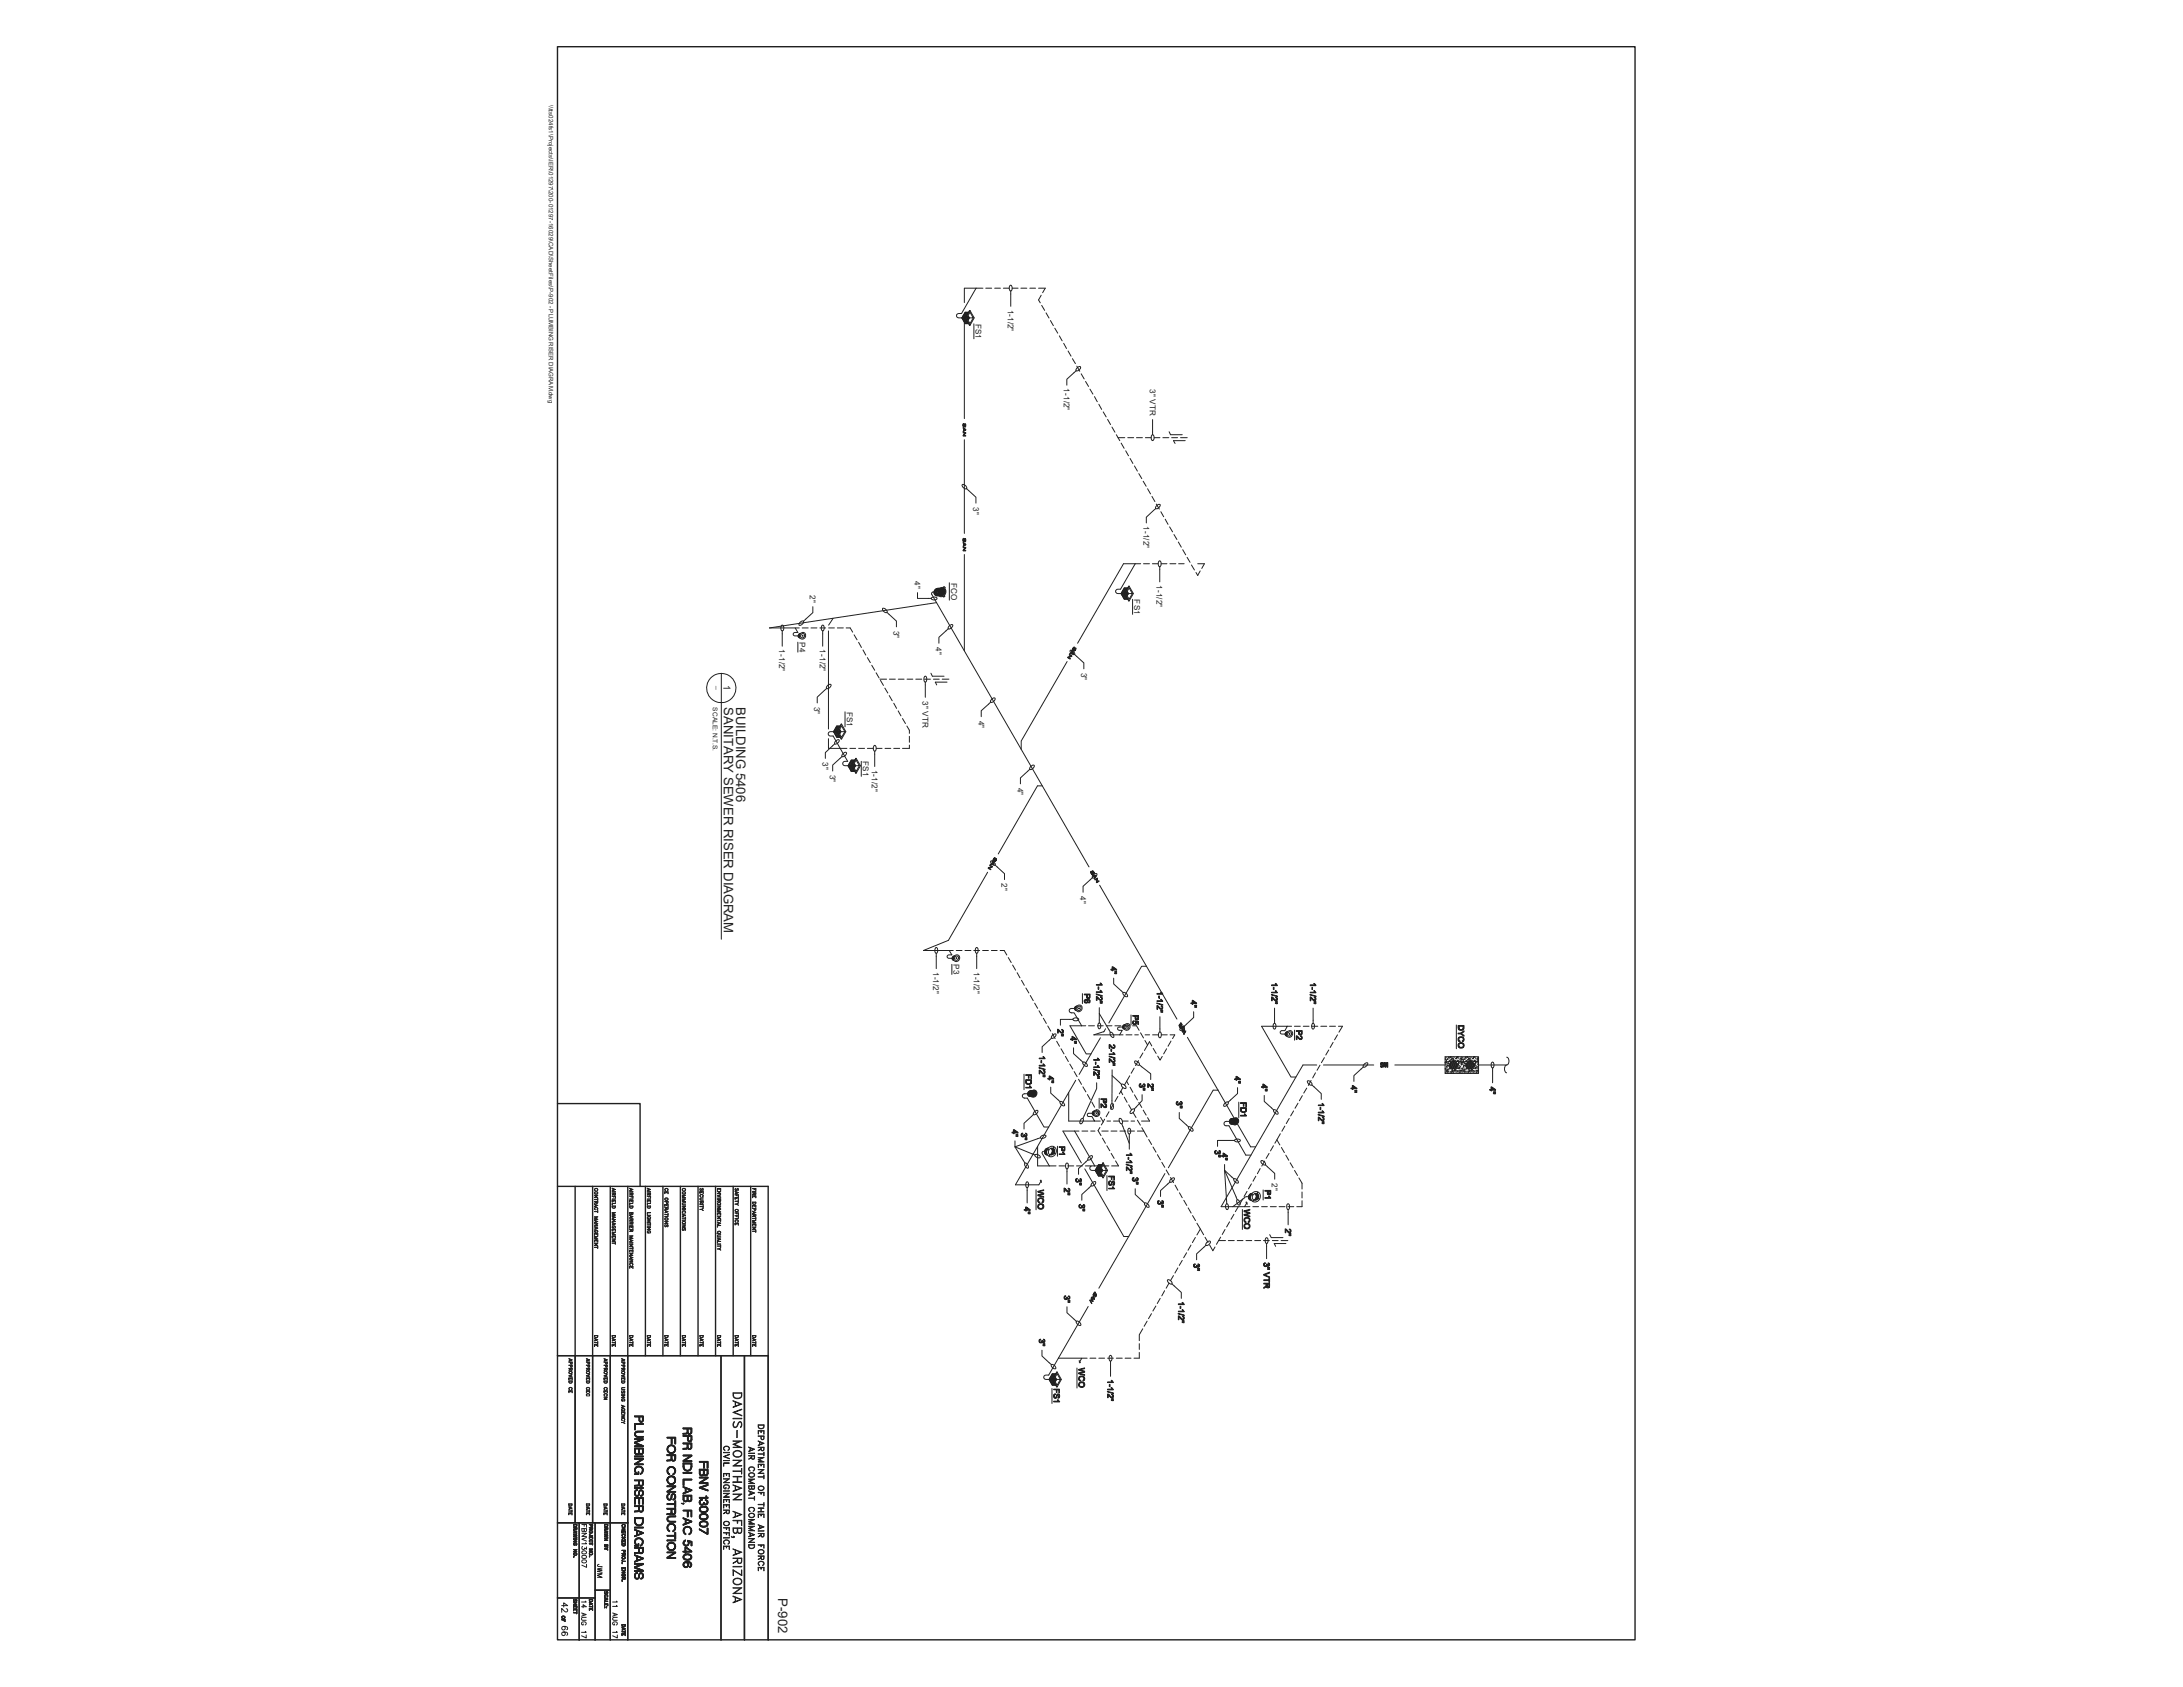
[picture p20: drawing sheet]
<svg xmlns="http://www.w3.org/2000/svg" width="279mm" height="216mm" viewBox="0 0 279 216" stroke-linecap="round" stroke-linejoin="round" font-family="sans-serif">
<defs><g id="words">
<g font-size="1.7" fill="#231f20">
<text x="92.6" y="90.5" transform="rotate(90 92.6 90.5)">SANITARY SEWER RISER DIAGRAM</text>
<text x="94.2" y="90.5" transform="rotate(90 94.2 90.5)">BUILDING 5406</text>
<text x="99.6" y="204.5" transform="rotate(90 99.6 204.5)">P-902</text>
</g>
<text font-size="1.3" fill="#231f20" x="92.6" y="87.7" transform="rotate(90 92.6 87.7)">1</text>
<g font-size="1" fill="#231f20">
<text x="124.9" y="41.4" transform="rotate(90 124.9 41.4)">FS1</text>
<text x="129" y="39.6" transform="rotate(90 129 39.6)">1-1/2&quot;</text>
<text x="136.1" y="49.7" transform="rotate(90 136.1 49.7)">1-1/2&quot;</text>
<text x="147.2" y="49.8" transform="rotate(90 147.2 49.8)">3&quot; VTR</text>
<text x="124.5" y="64.9" transform="rotate(90 124.5 64.9)">3&quot;</text>
<text x="146.3" y="67.4" transform="rotate(90 146.3 67.4)">1-1/2&quot;</text>
<text x="103.7" y="76.2" transform="rotate(90 103.7 76.2)">2&quot;</text>
<text x="117" y="74.4" transform="rotate(90 117 74.4)">4&quot;</text>
<text x="121.7" y="74.6" transform="rotate(90 121.7 74.6)">FCO</text>
<text x="145.2" y="76.7" transform="rotate(90 145.2 76.7)">FS1</text>
<text x="148" y="74.9" transform="rotate(90 148 74.9)">1-1/2&quot;</text>
<text x="99.7" y="83.1" transform="rotate(90 99.7 83.1)">1-1/2&quot;</text>
<text x="102.3" y="82.2" transform="rotate(90 102.3 82.2)">P4</text>
<text x="104.9" y="83.1" transform="rotate(90 104.9 83.1)">1-1/2&quot;</text>
<text x="114.4" y="80.7" transform="rotate(90 114.4 80.7)">3&quot;</text>
<text x="119.8" y="82.8" transform="rotate(90 119.8 82.8)">4&quot;</text>
<text x="118" y="89.7" transform="rotate(90 118 89.7)">3&quot; VTR</text>
<text x="138.4" y="86.1" transform="rotate(90 138.4 86.1)">3&quot;</text>
<text x="104.2" y="90.5" transform="rotate(90 104.2 90.5)">3&quot;</text>
<text x="108.4" y="91.1" transform="rotate(90 108.4 91.1)">FS1</text>
<text x="125.2" y="92.2" transform="rotate(90 125.2 92.2)">4&quot;</text>
<text x="105.3" y="97.6" transform="rotate(90 105.3 97.6)">3&quot;</text>
<text x="106.2" y="99.2" transform="rotate(90 106.2 99.2)">3&quot;</text>
<text x="110.5" y="97.4" transform="rotate(90 110.5 97.4)">FS1</text>
<text x="111.6" y="98.5" transform="rotate(90 111.6 98.5)">1-1/2&quot;</text>
<text x="130.2" y="100.8" transform="rotate(90 130.2 100.8)">4&quot;</text>
<text x="128.2" y="113.1" transform="rotate(90 128.2 113.1)">2&quot;</text>
<text x="138.2" y="114.7" transform="rotate(90 138.2 114.7)">4&quot;</text>
<text x="119.4" y="124.4" transform="rotate(90 119.4 124.4)">1-1/2&quot;</text>
<text x="122" y="123.4" transform="rotate(90 122 123.4)">P3</text>
<text x="124.6" y="124.4" transform="rotate(90 124.6 124.4)">1-1/2&quot;</text>
<text x="162.8" y="151.4" transform="rotate(90 162.8 151.4)">2&quot;</text>
</g>
<g font-size=".8" fill="#231f20">
<text x="70.2" y="13.5" transform="rotate(90 70.2 13.5)">\\tts024fs1\Projects\IER\01297\200-01297-16029\CAD\SheetFiles\P-902 - PLUMBING RISER DIAGRAM.dwg</text>
<text x="91.8" y="87.8" transform="rotate(90 91.8 87.8)">_</text>
<text x="91.2" y="90.5" transform="rotate(90 91.2 90.5)">SCALE: N.T.S.</text>
</g>
</g></defs>
<path d="M143.8 72.1l-5.9 10.2" fill="none" stroke="#231f20" stroke-width=".13"/>
<path d="M137.5 82.8v.1l-.1 .1z" fill-rule="evenodd" fill="#231f20"/>
<path d="M137.5 82.8v.1l-.1 .1z" fill="none" stroke="#231f20" stroke-width=".13"/>
<path d="M137.5 83.2l.1-.1-.1 .2h-.1z" fill-rule="evenodd" fill="#231f20"/>
<path d="M137.5 83.2l.1-.1-.1 .2h-.1z" fill="none" stroke="#231f20" stroke-width=".13"/>
<path d="M137.4 82.9l.1-.1-.2 .4 .2-.1a.14 .14 0 0 1 .1-.2 .14 .14 0 0 1 .1 .2 .14 .14 0 0 1-.1 .1l-.1 .1 .2-.2-.1-.1-.2 .2h-.1z" fill-rule="evenodd" fill="#231f20"/>
<path d="M137.4 82.9l.1-.1-.2 .4 .2-.1a.14 .14 0 0 1 .1-.2 .14 .14 0 0 1 .1 .2 .14 .14 0 0 1-.1 .1l-.1 .1 .2-.2-.1-.1-.2 .2h-.1z" fill="none" stroke="#231f20" stroke-width=".13"/>
<path d="M137.2 83.2l.2 .4v.1l-.2-.3-.1 .2z" fill-rule="evenodd" fill="#231f20"/>
<path d="M137.2 83.2l.2 .4v.1l-.2-.3-.1 .2z" fill="none" stroke="#231f20" stroke-width=".13"/>
<path d="M136.9 83.6h.2l.1-.2-.1 .2 .3 .1h-.5z" fill-rule="evenodd" fill="#231f20"/>
<path d="M136.9 83.6h.2l.1-.2-.1 .2 .3 .1h-.5z" fill="none" stroke="#231f20" stroke-width=".13"/>
<path d="M136.7 84.1l.3 .2v.1l-.4-.2z" fill-rule="evenodd" fill="#231f20"/>
<path d="M136.7 84.1l.3 .2v.1l-.4-.2z" fill="none" stroke="#231f20" stroke-width=".13"/>
<path d="M136.9 83.8l.3 .1v.1l-.4-.2z" fill-rule="evenodd" fill="#231f20"/>
<path d="M136.9 83.8l.3 .1v.1l-.4-.2z" fill="none" stroke="#231f20" stroke-width=".13"/>
<path d="M136.7 84.1l.4-.1h.1z" fill="#231f20"/>
<path d="M136.6 84.7l-5.9 10.1v1.1l8.7 15M136.7 84.1l.4-.1h.1z" fill="none" stroke="#231f20" stroke-width=".13"/>
<path d="M139.6 111.5l.1 .3z" fill-rule="evenodd" fill="#231f20"/>
<path d="M139.6 111.5l.1 .3z" fill="none" stroke="#231f20" stroke-width=".13"/>
<path d="M140 111.6v.2z" fill-rule="evenodd" fill="#231f20"/>
<path d="M140 111.6v.2z" fill="none" stroke="#231f20" stroke-width=".13"/>
<path d="M139.6 111.6l.2 .3v-.4l.1-.1 .2 .3-.2-.2v.2a.13 .13 0 0 1 0 .2 .13 .13 0 0 1-.2 0z" fill-rule="evenodd" fill="#231f20"/>
<path d="M139.6 111.6l.2 .3v-.4l.1-.1 .2 .3-.2-.2v.2a.13 .13 0 0 1 0 .2 .13 .13 0 0 1-.2 0z" fill="none" stroke="#231f20" stroke-width=".13"/>
<path d="M139.8 112h.4l.1 .1h-.3l.1 .2-.1-.2z" fill-rule="evenodd" fill="#231f20"/>
<path d="M139.8 112h.4l.1 .1h-.3l.1 .2-.1-.2z" fill="none" stroke="#231f20" stroke-width=".13"/>
<path d="M140 112.1l.1 .2 .1-.2h.1l-.2 .4z" fill-rule="evenodd" fill="#231f20"/>
<path d="M140 112.1l.1 .2 .1-.2h.1l-.2 .4z" fill="none" stroke="#231f20" stroke-width=".13"/>
<path d="M140.3 112.9l.3-.2 .1 .1-.3 .2z" fill-rule="evenodd" fill="#231f20"/>
<path d="M140.3 112.9l.3-.2 .1 .1-.3 .2z" fill="none" stroke="#231f20" stroke-width=".13"/>
<path d="M140.1 112.6l.3-.2h.1l-.3 .2z" fill-rule="evenodd" fill="#231f20"/>
<path d="M140.1 112.6l.3-.2h.1l-.3 .2z" fill="none" stroke="#231f20" stroke-width=".13"/>
<path d="M140.4 112.5l.1-.1-.2 .5z" fill="#231f20"/>
<path d="M124.9 36.9l-1.8 3.2M119.2 76.1l11.5 19.8M106 80.7v12.6M106 94.5v1.3M132.8 100.6l-5 8.7M140.4 112.5l.1-.1-.2 .5zM140.7 113.3l6 10.4M121.4 120.3l-3.2 1.3" fill="none" stroke="#231f20" stroke-width=".13"/>
<path d="M127.3 109.8h.1l-.2 .2z" fill-rule="evenodd" fill="#231f20"/>
<path d="M127.3 109.8h.1l-.2 .2z" fill="none" stroke="#231f20" stroke-width=".13"/>
<path d="M127.3 110.2l.1-.1-.1 .2z" fill-rule="evenodd" fill="#231f20"/>
<path d="M127.3 110.2l.1-.1-.1 .2z" fill="none" stroke="#231f20" stroke-width=".13"/>
<path d="M127.2 109.9l.1-.1-.1 .3 .2-.2h.1l-.1 .3 .1-.3-.2 .1a.14 .14 0 0 1-.1 .2 .14 .14 0 0 1-.1-.1 .14 .14 0 0 1 0-.2z" fill-rule="evenodd" fill="#231f20"/>
<path d="M127.2 109.9l.1-.1-.1 .3 .2-.2h.1l-.1 .3 .1-.3-.2 .1a.14 .14 0 0 1-.1 .2 .14 .14 0 0 1-.1-.1 .14 .14 0 0 1 0-.2z" fill="none" stroke="#231f20" stroke-width=".13"/>
<path d="M127 110.2l.2 .4-.1-.2-.2 .2 .1-.2v-.2z" fill-rule="evenodd" fill="#231f20"/>
<path d="M127 110.2l.2 .4-.1-.2-.2 .2 .1-.2v-.2z" fill="none" stroke="#231f20" stroke-width=".13"/>
<path d="M126.8 110.6l.3-.2-.1 .2h.2l-.5 .1z" fill-rule="evenodd" fill="#231f20"/>
<path d="M126.8 110.6l.3-.2-.1 .2h.2l-.5 .1z" fill="none" stroke="#231f20" stroke-width=".13"/>
<path d="M126.5 111l.3 .3-.3-.2z" fill-rule="evenodd" fill="#231f20"/>
<path d="M126.5 111l.3 .3-.3-.2z" fill="none" stroke="#231f20" stroke-width=".13"/>
<path d="M126.7 110.7l.3 .2v.1l-.3-.2z" fill-rule="evenodd" fill="#231f20"/>
<path d="M126.7 110.7l.3 .2v.1l-.3-.2z" fill="none" stroke="#231f20" stroke-width=".13"/>
<path d="M126.5 111h.5z" fill="#231f20"/>
<g fill="none" stroke="#231f20" stroke-width=".13">
<path d="M123.6 40l.2 .2M123.7 40l.2 .1M123.8 40h.1M123.9 40h.1M124 40h-.5l-.4 .7M124.1 39.7l-.5 1M124.1 39.7l.6 1-.6 .9-.5-.9M124.1 39.7l-.6 1M125.8 36.9h-2.4v1.8M126.2 36.9h.7M127.3 36.9h.7M128.4 36.9h.8"/>
<path d="M129.3 36.5a.2 .2 0 0 1 .2 .1 .2 .2 0 0 1 0 .2v.2l-.1 .2a.47 .47 0 0 1-.1-.7zM129.4 37.2v2M129.5 36.9h.8M130.7 36.9h.7M131.8 36.9h.7M132.9 36.9h.9l-.4 .6M133.3 37.8l-.4 .6 .2 .4M133.3 39.1l.4 .6M123.1 40.1h-.4a.28 .28 0 0 0-.3 .3 .28 .28 0 0 0 .3 .3h.4M123.1 40.7l.4 .7h.5M123.1 40.7h.5M123.1 40.6l.1 .1"/>
<path d="M123.2 40.6l.1 .1-.1 .1M123.2 40.7h-.1M123.2 40.5l.2 .2-.2 .1M123.2 40.5l.2 .2M123.3 40.4l.2 .3M123.3 40.4l.3 .2M123.3 40.3l.3 .3M123.4 40.2l.2 .3M123.4 40.2l.3 .3M123.4 41.2v12.4M123.4 40.1l.3 .3M123.5 40.1l.2 .2"/>
<path d="M123.5 40.7l-.3 .2M123.5 40l.3 .3M123.5 40.7l.6 .9M123.5 40.7l-.2 .3M123.6 40.7l-.3 .3M123.6 40.8l-.3 .3M123.6 40.9l-.2 .2M123.7 40.9l-.3 .3M123.7 41l-.3 .3M123.7 40.7l.4 .7 .5-.7M123.7 40.7l.2 .2M123.7 41l-.2 .3"/>
<path d="M123.8 40.6l.1 .2M123.8 40.6l.2 .2M123.8 41.1l-.3 .3M123.8 41.2l-.2 .2M123.8 40.9h.1M123.9 41.3l-.2 .1M123.9 40.4l.2 .3-.2 .3M123.9 40.5l-.2 .2M123.9 41.3l-.1 .1M123.9 41.4h.1M124 40.6l-.2 .2M124 40.7l-.2-.2 .2 .2-.2 .2"/>
<path d="M124 40.7l-.2 .2M124.1 40.7h.5l-.5-.7-.4 .7M124.6 41.4v2M133.9 40l.4 .7M134.4 41l.4 .7M135 42l.4 .6M135.6 43l.3 .6M136.1 43.9l.4 .7M136.7 44.9l.4 .7M137.3 45.9l.3 .6M137.8 46.9l.4 .6M138.4 47.8l.4 .7"/>
<path d="M138.9 48.8l.4 .7M139.5 49.8l.4 .6M140.1 50.8l.3 .6M140.6 51.7l.4 .7M141.2 52.7l.4 .7M141.8 53.7l.3 .6M142.3 54.7l.4 .6M142.9 55.6l.4 .8M143.1 56h.9M143.5 56.7l.4 .7M144.1 57.7l.3 .6M144.3 56h.8"/>
<path d="M144.6 58.7l.4 .6M145.2 59.6l.4 .7M145.5 56h.7M146.6 56h.7M147.4 55.7h.1a.39 .39 0 0 1 .2 .3 .39 .39 0 0 1-.2 .4 .57 .57 0 0 1-.1-.7zM147.5 53.7v1.9M147.7 56h.8M148.8 56h.8M149.6 55.3l.2 .3h1.5M150 56h.7M151.1 56h.9M151.7 56.4h-1.5l.2 .4"/>
<path d="M117.4 75.8v.8h1.8M119.2 76.5a.49 .49 0 0 1 .7 .1 .42 .42 0 0 1-.7-.1zM119.2 76.1v-.2l.3-.1 .5 .4M119.5 76l.3 .2M119.5 75.9l.4 .3M119.5 75.7l.6 .5M119.6 75.7l.4 .4M119.6 75.6l.2 .2M119.6 75.5l.2 .3M119.6 75.5l.2 .2M119.7 75.4l.2 .3M119.7 75.4l.3 .3"/>
<path d="M119.8 75.4l.2 .2M119.8 75.3l.2 .2M119.8 75.9l.2 .1M119.8 75.7h.2M119.9 77.1l-21.4 3.3h3.3l.3 .5h-.4a.22 .22 0 0 0-.2 .3 .22 .22 0 0 0 .2 .2h.5l.1 .2M119.9 75.3l.2 .2M119.9 75.9h.1M119.9 75.3l.2 .1M120 75.7a.61 .61 0 0 1 .7-.5l.1-.1h.1v.2a.61 .61 0 0 1 0 .9v.2h-.1l-.1-.1a.5 .5 0 0 1-.7-.4h-.2v-.2M120 75.3l.1 .1M120.1 75.8l.2 .3M120.1 75.7l.5 .5"/>
<path d="M120.1 75.6l.6 .6M120.1 75.3h.1M120.2 75.5l.6 .6M120.2 75.3h.1M120.2 75.4h.1l.6 .6M120.2 75.4l.6 .6M120.2 75.3a.5 .5 0 0 0-.6 .4 .5 .5 0 0 0 .5 .5M120.3 76l-.1 .1M120.3 75.4l.3-.1 .3 .1a.53 .53 0 0 1 0 .6 .53 .53 0 0 1-.6 .2l-.2-.3v-.3zM120.3 75.4l.6 .5-.3 .3M120.3 76l.1 .1h-.1zM120.4 75.3l.5 .6"/>
<path d="M120.4 76.1l.2 .1M120.4 75.3l.2 .2M120.5 75.3l-.4 .4M120.5 75.3l.2 .1M120.6 75.3l-.5 .5 .2 .2 .6-.6M120.6 75.3l.4 .3M120.6 75.3l-.5 .6M120.6 75.5l-.5 .5 .2 .2 .6-.6M120.6 75.4l.1 .1v.1zM120.7 75.5l.2 .3-.4 .4-.2-.1-.1 .1M120.7 75.5l.3 .2M120.8 75.3l-.7 .7"/>
<path d="M120.8 75.4h-.1M120.8 75.4l-.7 .7M120.9 75.5l-.5 .5M120.9 75.5l-.2-.2-.6 .6 .3 .3M121 75.7l-.6 .5M121 75.6l-.7 .6M121.5 74.6v2.2M143.5 76l.4 .7h.4M143.5 75.9v.1M143.5 75.9l.1 .1-.1 .1M143.6 75.8l.1 .2-.1 .1M143.6 75.7l.2 .3-.2 .2"/>
<path d="M143.6 75.7l.3 .3M143.7 75.6l.2 .3M143.7 75.6l.3 .2M143.7 75.5l.3 .3M143.8 75.4l.3 .3M143.8 72.1h2.2M143.8 75.3l.3 .3M143.9 75.3l.3 .2M143.9 75.2l.3 .3M143.9 76l.6 .9M143.9 76l-.3 .2M144 76h-.5"/>
<path d="M144 76l-.3 .3M144 76.1l-.3 .3M144 75.2l.2 .2M144.1 76.2l-.3 .3M144.1 76.3l-.3 .2M144.1 76l.4-.8 .4 .8h-.5M144.1 76l.2 .1M144.1 76l.4 .7 .4-.7M144.1 75.2l.2 .2M144.1 76.3l-.3 .3M144.1 75.9l.2 .2M144.2 75.8l.2 .2"/>
<path d="M144.2 76.4l-.3 .3M144.2 75.2l.1 .1M144.2 75.8h.1M144.2 75.8l.2 .1M144.2 75.7a.22 .22 0 0 1 .2 .3 .22 .22 0 0 1-.2 .2l.2-.2M144.2 76.5l-.2 .2M144.3 76.6l-.2 .1M144.3 75.7l.1 .3-.1 .3M144.3 75.8l-.2 .2M144.3 76.6l-.1 .1M144.3 75.2v.1M144.3 76.7h.1"/>
<path d="M144.3 75.2h-.4l-.4 .8M144.4 75.9l-.2 .2M144.5 75l-.5 1M144.5 75l.6 1-.6 .9-.5-.9M144.5 75l-.6 1M145 76.7v1.9M145.3 72.1l-1.9 3.3-.5 .1-.1 .2 .1 .2 .6 .1M145.8 60.6l.3 .7M146.3 61.6l.4 .6M146.4 72.1h.7M146.9 62.6l.4 .6M147.4 63.5l.4 .7"/>
<path d="M147.5 72.1h.7M148 64.5l.4 .6M148.4 71.8a.48 .48 0 0 1 0 .7l-.1-.2zM148.4 72.5v2M148.6 65.5l.3 .6M148.6 72.1h.8M149.1 66.4l.4 .7M149.7 67.4l.4 .7M149.7 72.1h.8M150.3 68.4l.3 .6M150.8 69.4l.4 .6M150.9 72.1h.7"/>
<path d="M151.4 70.3l.4 .7M151.9 71.3l.4 .7M152.5 72.3l.4 .6M153.3 72.1h.9l-.4 .6M153.6 73.1l-.3 .5-.2-.3M100.1 80a.4 .4 0 0 1 .2 .4 .4 .4 0 0 1-.2 .3 .51 .51 0 0 1 0-.7zM100.1 80.7v2M101.8 80.4h.5M102.1 82.2v1.3M102.2 81.4l.2 .2M102.2 81.3l.1 .2M102.2 81.3l.1 .1"/>
<path d="M102.2 81.2l.1 .1M102.3 81.1l.1 .1M102.4 81.1h.1M102.4 81.1a.29 .29 0 0 0-.2 .3 .29 .29 0 0 0 .2 .2M102.5 81a.4 .4 0 0 1 .6 .2 .4 .4 0 0 1-.3 .6 .36 .36 0 0 1-.5-.3l.1-.3zM102.5 81.2a.25 .25 0 0 1 .4 0l.1 .2-.2 .2h-.2l-.1-.2zM102.7 81.3l.1 .1h-.1zM102.7 80.4h.7M103.8 80.4h.8M104.9 80.4h.8M105.3 80a.41 .41 0 0 1 .2 .4 .41 .41 0 0 1-.2 .3 .53 .53 0 0 1 0-.7zM105.3 80.7v2"/>
<path d="M106 95.8h2.4M106.1 80.4h.7M106.7 93.6h-.4a.28 .28 0 0 0-.3 .3 .28 .28 0 0 0 .3 .3h.3l1.9 3.2h-.4a.28 .28 0 0 0-.2 .3 .28 .28 0 0 0 .2 .3h.5M106.7 93.6l.4 .8h.4M106.7 93.6h.5M106.7 93.6v.1M106.7 93.5l.1 .1-.1 .1M106.8 93.5l.1 .1-.1 .2M106.8 93.4l.2 .2-.2 .3M106.8 93.4l.3 .2M106.9 93.3l.3 .3M106.9 93.2l.3 .3"/>
<path d="M107 93.1l.3 .3M107 93.1l.3 .2M107 93l.3 .3M107.1 93l.3 .2M107.1 93.6l.6 1M107.1 93.6l-.3 .3M107.1 92.9l.3 .3M107.2 93.7l-.3 .3M107.2 80.4h.7M107.2 93.8l-.3 .2M107.2 92.9l.2 .2M107.2 93.8l-.3 .3"/>
<path d="M107.3 93.9l-.3 .3M107.3 93.6l.2 .2M107.3 93.6l.4 .8 .4-.8M107.3 92.9l.2 .2M107.3 94l-.2 .3M107.4 94.1l-.3 .2M107.4 93.5l.2 .2M107.4 93.5l.2 .1M107.4 94.1l-.3 .3M107.4 92.9l.1 .1M107.4 93.4l.1 .1a.23 .23 0 0 1-.1 .3M107.4 93.4h.1"/>
<path d="M107.4 94.2l-.2 .2M107.5 94.2l-.2 .2M107.5 93.3l.2 .3-.2 .3M107.5 93.5l-.2 .1M107.5 92.9h.1M107.5 94.3l-.1 .1M107.5 92.9h-.4l-.4 .7M107.5 93.5l-.2 .2M107.5 94.3v.1M107.6 93.6l-.2 .2M107.6 93.7l-.2 .1M107.7 93.6h.4l-.4-.7-.4 .7"/>
<path d="M107.7 92.7l-.5 .9M107.7 92.7l.6 .9-.6 1-.5-1M107.7 92.7l-.6 .9M107.8 96.8l-1.2 1.1v.8M107.9 96.5v-.1a.25 .25 0 0 1 .5 0l-.1 .2-.3 .2h-.2zM108.2 91.1v1.9M108.3 80.4h.5l.3 .5M108.5 98l.5 .7h.4M108.5 98h.5M108.6 98h.1M108.6 97.9l.1 .1M108.6 97.8l.2 .2-.2 .2"/>
<path d="M108.7 97.8l.2 .2-.2 .2M108.7 97.7l.3 .3M108.7 98l-.1 .1M108.7 97.7l.3 .2M108.8 95.8h.7M108.8 97.6l.3 .3M108.8 97.5l.3 .3M108.9 97.4l.3 .3M108.9 97.4l.3 .2M108.9 97.3l.3 .3M109 98l.6 1M109 98l-.3 .3"/>
<path d="M109 97.3l.3 .2M109 98.1l-.3 .2M109.1 98.1l-.3 .3M109.1 98.2l-.3 .3M109.1 97.3l.2 .2M109.2 98l.4 .7 .4-.7M109.2 98l.1 .2M109.2 98.3l-.3 .3M109.2 97.3l.1 .1M109.2 98.4l-.3 .2M109.2 97.9l.2 .2M109.2 98.4l-.3 .3"/>
<path d="M109.3 97.8l.1 .2-.1 .2M109.3 98.5l-.3 .2M109.3 97.8a.21 .21 0 0 1 .1 .2 .21 .21 0 0 1-.1 .2M109.3 98.2h.1M109.3 97.3l.1 .1M109.3 97.8h.1M109.3 98.5l-.2 .2M109.3 98.6l-.1 .1M109.3 81.2l.4 .7M109.3 97.7l.2 .3-.2 .3M109.4 97.3h.1M109.4 97.8l-.2 .2"/>
<path d="M109.4 98.7h-.1M109.4 97.3h-.4l-.5 .7M109.4 98.7h.1M109.4 97.9l-.2 .2M109.5 98h.5l-.4-.7-.4 .7M109.6 97.1l-.6 .9M109.6 97.1l.5 .9-.5 1-.6-1M109.9 82.2l.4 .7M109.9 95.8h.8M110.2 97.4v2M110.5 83.2l.3 .6M111 84.2l.4 .6"/>
<path d="M111 95.8h.8M111.6 85.1l.4 .7M111.9 95.4a.41 .41 0 0 1 .3 .4 .41 .41 0 0 1-.3 .3l-.1-.2zM112 96.1v2M112.1 86.1l.4 .7M112.2 95.8h.7M112.6 86.9h.9M112.7 87.1l.4 .6M113.3 88.1l.3 .6M113.3 95.8h.7M113.8 89l.4 .7M113.8 86.9h.8"/>
<path d="M114.4 90l.4 .7M114.4 95.8h.8M115 91l.3 .6M115 86.9h.7M115.5 92l.4 .6M116.1 92.9l.3 .6v.4M116.1 86.9h.7M116.4 94.2v.8M116.4 95.4v.4h-.9M117.2 86.9h.8M118.3 86.9h.8M118.4 86.5a.47 .47 0 0 1 0 .8l-.2-.3 .1-.3z"/>
<path d="M118.4 87.3v1.9M119.1 86.2l.2 .3h1.5M119.5 86.9h.7M120.6 86.9h.8M121.2 87.3h-1.5l.2 .4M131.8 98.5l-1.2 1.1v.7M131.9 98.2a.32 .32 0 0 1 .5-.2 .41 .41 0 0 1-.6 .4zM137 83.2a.46 .46 0 0 1 .5 .6 .55 .55 0 0 1-.6-.5zM137.5 83.7l1.2 1.1v.8M126.4 111.6l-5 8.7M126.5 111h.5zM126.8 110.2a.43 .43 0 0 1 .5 .5l-.4-.1z"/>
<path d="M127.4 110.7l1.2 1.1v.8M132.8 100.6h.6M139.8 112.3l-1.2 1.1v.8M139.9 112l.2-.2h.2a.43 .43 0 0 1-.5 .5zM118.2 121.6h3.3l.3 .6h-.4l-.2 .1v.2l.2 .1h.4l.2 .2M121.5 121.6h.5M121.8 123.4v1.3M121.8 122.7l.2 .2M121.9 122.6l.1 .1M121.9 122.5l.1 .2M121.9 122.5l.1 .1M121.9 122.4l.1 .1"/>
<path d="M122 122.4l.1 .1M122 122.4h.1M122.1 122.4h.1M122.1 122.3l-.2 .1v.2v.2l.2 .1M122.1 122.3v.1M122.2 122.3l.2-.1 .3 .1 .1 .4a.43 .43 0 0 1-.7 .3l-.1-.4zM122.2 122.4l.2-.1 .2 .1 .1 .3-.2 .2-.3-.1v-.1zM122.4 122.6h.1l-.1 .1zM122.4 121.6h.7M123.5 121.6h.8M124.6 121.6h.8M125.8 121.6h.7"/>
<path d="M126.9 121.6h.7M128 121.6h.5"/>
</g>
<path d="M123.3 54.3l.1-.1-.1 .3z" fill-rule="evenodd" fill="#231f20"/>
<path d="M123.3 54.3l.1-.1-.1 .3z" fill="none" stroke="#231f20" stroke-width=".13"/>
<path d="M123.6 54.4l-.1 .3z" fill-rule="evenodd" fill="#231f20"/>
<path d="M123.6 54.4l-.1 .3z" fill="none" stroke="#231f20" stroke-width=".13"/>
<path d="M123.3 54.3v.3l.1-.3h.2v.3l-.1-.3-.1 .3h-.1z" fill-rule="evenodd" fill="#231f20"/>
<path d="M123.3 54.3v.3l.1-.3h.2v.3l-.1-.3-.1 .3h-.1z" fill="none" stroke="#231f20" stroke-width=".13"/>
<path d="M123.3 54.7l.3 .3-.2-.1v.2z" fill-rule="evenodd" fill="#231f20"/>
<path d="M123.3 54.7l.3 .3-.2-.1v.2z" fill="none" stroke="#231f20" stroke-width=".13"/>
<path d="M123.4 54.9v.2l.2-.1-.3 .3z" fill-rule="evenodd" fill="#231f20"/>
<path d="M123.4 54.9v.2l.2-.1-.3 .3z" fill="none" stroke="#231f20" stroke-width=".13"/>
<path d="M123.3 55.7h.3v.1h-.3z" fill-rule="evenodd" fill="#231f20"/>
<path d="M123.3 55.7h.3v.1h-.3z" fill="none" stroke="#231f20" stroke-width=".13"/>
<path d="M123.3 55.4h.3z" fill-rule="evenodd" fill="#231f20"/>
<path d="M123.3 55.4h.3z" fill="none" stroke="#231f20" stroke-width=".13"/>
<path d="M123.5 55.4h.1l-.3 .3z" fill="#231f20"/>
<path d="M123.4 56.3v12M123.5 55.4h.1l-.3 .3z" fill="none" stroke="#231f20" stroke-width=".13"/>
<path d="M123.3 68.9h.1l-.1 .2z" fill-rule="evenodd" fill="#231f20"/>
<path d="M123.3 68.9h.1l-.1 .2z" fill="none" stroke="#231f20" stroke-width=".13"/>
<path d="M123.6 69.1l-.1 .2z" fill-rule="evenodd" fill="#231f20"/>
<path d="M123.6 69.1l-.1 .2z" fill="none" stroke="#231f20" stroke-width=".13"/>
<path d="M123.3 68.9v.4l.1-.3h.2v.3l-.1-.3-.1 .3h-.1z" fill-rule="evenodd" fill="#231f20"/>
<path d="M123.3 68.9v.4l.1-.3h.2v.3l-.1-.3-.1 .3h-.1z" fill="none" stroke="#231f20" stroke-width=".13"/>
<path d="M123.3 69.4l.3 .3-.2-.1v.2z" fill-rule="evenodd" fill="#231f20"/>
<path d="M123.3 69.4l.3 .3-.2-.1v.2z" fill="none" stroke="#231f20" stroke-width=".13"/>
<path d="M123.4 69.6v.2l.2-.1-.3 .3z" fill-rule="evenodd" fill="#231f20"/>
<path d="M123.4 69.6v.2l.2-.1-.3 .3z" fill="none" stroke="#231f20" stroke-width=".13"/>
<path d="M123.3 70.4h.3v.1h-.3z" fill-rule="evenodd" fill="#231f20"/>
<path d="M123.3 70.4h.3v.1h-.3z" fill="none" stroke="#231f20" stroke-width=".13"/>
<path d="M123.3 70h.3v.1z" fill-rule="evenodd" fill="#231f20"/>
<path d="M123.3 70h.3v.1z" fill="none" stroke="#231f20" stroke-width=".13"/>
<path d="M123.5 70.1h.1l-.3 .3z" fill="#231f20"/>
<g fill="none" stroke="#231f20" stroke-width=".13">
<path d="M102.3 79.7l.3-.2h.2a.5 .5 0 0 1-.5 .5v-.1zM104 77.6v.8l-1.2 1.1M106.6 79.1l-.5 .9M113 77.8a.44 .44 0 0 1 .5 .6 .51 .51 0 0 1-.5-.5zM113.5 78.4l1.2 1.1v.7M123.2 62a.46 .46 0 0 1 .5 .6 .49 .49 0 0 1-.6-.5zM123.4 71v12.3M123.5 70.1h.1l-.3 .3zM123.7 62.5l1.2 1.1v.8M105.8 88.1l-1.2 1.1v.8M106 87.7a.26 .26 0 0 1 .4 0l-.1 .2-.3 .2h-.2v-.1zM106.8 95.2l-1.2 1.1v.8"/>
<path d="M106.9 94.9l.4-.2h.1a.51 .51 0 0 1-.6 .5zM121.4 80.5l-1.2 1.1v.7M121.4 80.2l.4-.3 .1 .1a.53 .53 0 0 1-.5 .5zM126.8 89.9l-1.2 1.1v.7M126.9 89.5l.4-.2a.39 .39 0 0 1-.1 .4 .39 .39 0 0 1-.4 .1zM146.7 123.7l3.9 6.7M155.9 139.5l2.1 3.6M157.3 144.1l2.2 3.7M158.4 143.8l1.7 3"/>
</g>
<path d="M151 131.1v.3l-.1-.2z" fill-rule="evenodd" fill="#231f20"/>
<path d="M151 131.1v.3l-.1-.2z" fill="none" stroke="#231f20" stroke-width=".13"/>
<path d="M151.2 131l.1 .3z" fill-rule="evenodd" fill="#231f20"/>
<path d="M151.2 131l.1 .3z" fill="none" stroke="#231f20" stroke-width=".13"/>
<path d="M151.1 130.9l.1 .1 .1 .2-.1-.2-.1 .1a.24 .24 0 0 1 0 .4l-.2-.3 .1 .2h.1z" fill-rule="evenodd" fill="#231f20"/>
<path d="M151.1 130.9l.1 .1 .1 .2-.1-.2-.1 .1a.24 .24 0 0 1 0 .4l-.2-.3 .1 .2h.1z" fill="none" stroke="#231f20" stroke-width=".13"/>
<path d="M151.1 131.6l.3-.2-.1 .2v.2l-.1-.2-.1 .1z" fill-rule="evenodd" fill="#231f20"/>
<path d="M151.1 131.6l.3-.2-.1 .2v.2l-.1-.2-.1 .1z" fill="none" stroke="#231f20" stroke-width=".13"/>
<path d="M151.3 131.6l.1 .1 .1-.3-.2 .6z" fill-rule="evenodd" fill="#231f20"/>
<path d="M151.3 131.6l.1 .1 .1-.3-.2 .6z" fill="none" stroke="#231f20" stroke-width=".13"/>
<path d="M151.8 131.9l-.3 .5z" fill-rule="evenodd" fill="#231f20"/>
<path d="M151.8 131.9l-.3 .5z" fill="none" stroke="#231f20" stroke-width=".13"/>
<path d="M151.6 131.6l-.2 .5z" fill-rule="evenodd" fill="#231f20"/>
<path d="M151.6 131.6l-.2 .5z" fill="none" stroke="#231f20" stroke-width=".13"/>
<path d="M151.6 131.7l-.1 .6z" fill="#231f20"/>
<path d="M137.7 138.3l-7.7 13.3M140.8 132.8l-2.7 4.7M141.3 132l-1.3 .4M141.5 131.7l-.2 .4M146.7 123.7h-.6l-4.2 7.2M151.6 131.7l-.1 .6zM152 132.8l3.9 6.7M144.5 158.2l-3.9 6.7" fill="none" stroke="#231f20" stroke-width=".13"/>
<path d="M140.1 165.4h.1l-.1 .1z" fill-rule="evenodd" fill="#231f20"/>
<path d="M140.1 165.4h.1l-.1 .1z" fill="none" stroke="#231f20" stroke-width=".13"/>
<path d="M140.2 165.8h.1l-.1 .2z" fill-rule="evenodd" fill="#231f20"/>
<path d="M140.2 165.8h.1l-.1 .2z" fill="none" stroke="#231f20" stroke-width=".13"/>
<path d="M140.1 165.4l-.1 .3 .2-.1 .1 .1v.2l-.1 .1 .1-.2-.1-.1a.13 .13 0 0 1-.1 .1 .13 .13 0 0 1-.1-.1z" fill-rule="evenodd" fill="#231f20"/>
<path d="M140.1 165.4l-.1 .3 .2-.1 .1 .1v.2l-.1 .1 .1-.2-.1-.1a.13 .13 0 0 1-.1 .1 .13 .13 0 0 1-.1-.1z" fill="none" stroke="#231f20" stroke-width=".13"/>
<path d="M139.9 165.6l.1 .7v-.4l-.2 .2 .1-.2z" fill-rule="evenodd" fill="#231f20"/>
<path d="M139.9 165.6l.1 .7v-.4l-.2 .2 .1-.2z" fill="none" stroke="#231f20" stroke-width=".13"/>
<path d="M139.7 166l.1 .1 .2-.2-.1 .2 .1 .2-.3-.3z" fill-rule="evenodd" fill="#231f20"/>
<path d="M139.7 166l.1 .1 .2-.2-.1 .2 .1 .2-.3-.3z" fill="none" stroke="#231f20" stroke-width=".13"/>
<path d="M139.5 166.4l.2 .4z" fill-rule="evenodd" fill="#231f20"/>
<path d="M139.5 166.4l.2 .4z" fill="none" stroke="#231f20" stroke-width=".13"/>
<path d="M139.7 166.1l.2 .5z" fill-rule="evenodd" fill="#231f20"/>
<path d="M139.7 166.1l.2 .5z" fill="none" stroke="#231f20" stroke-width=".13"/>
<path d="M139.5 166.4l.4 .2-.3-.1z" fill="#231f20"/>
<g fill="none" stroke="#231f20" stroke-width=".13">
<path d="M128.5 121.6l.4 .6M129 122.5l.4 .7M129.6 123.5l.4 .7M130.2 124.5l.3 .6M130.7 125.5l.4 .6M131.3 126.4l.4 .7M131.9 127.4l.3 .7M132.4 128.4l.4 .6M133 129.4l.4 .6M133.5 130.3l.4 .7M134.1 131.3l.4 .7M134.7 132.3l.3 .6"/>
<path d="M135.2 133.3l.4 .6M135.8 134.2l.4 .7M136.4 135.2l.3 .7M136.8 139.8v3.7M136.9 136.2l.4 .6M137.5 137.1l.4 .7M138 138.1l.4 .7M138.6 139.1l.4 .6M143.3 140l.2-.3 .2 .4M143.7 139.2l-.2 .5M144.4 138.8l-.2-.4-.3 .5M144.6 139.1l.4 .7"/>
<path d="M147.1 133.3l.3 .6M147.6 134.2l.4 .6M148.2 135.2l.3 .5 .3-.5M149.3 134.2l-.4 .7M149.9 133.2l-.4 .7M150.4 132.4l-.3 .5M155.9 139.5h-.6l-5.8 10M166.8 136.3h1.7M167.2 139.3l-.3 .6M167.8 138.3l-.4 .6M168.4 137.3l-.4 .7M168.9 136.3l-.3 .7"/>
<path d="M169.4 136.3h6.4M169.5 135.4l-.4 .6M170.1 134.4l-.4 .6M170.6 133.4l-.4 .7M171.2 132.4l-.4 .7M171.8 131.3l-.4 .8M131.5 140.5l2.1 3.7h.6M133.1 151.1l.2 .2M133.2 151l.1 .2M133.2 151.2l-.2 .4M139.2 140.1l.3 .6M139.7 141l.4 .7"/>
<path d="M140.3 142l.4 .7M140.9 143l.3 .6 .2-.4M141.9 142.3l-.3 .6M142.5 141.3l-.4 .6M143.1 140.3l-.4 .7M143.9 140.4l.4 .7M144.5 141.4l.3 .7M145 142.4l.4 .6M145.2 140.1l.4 .7M145.6 143.4l.4 .6M145.8 141.1l.3 .6M146.1 144.3l.7 1.2"/>
<path d="M146.3 142.1l.4 .6M146.9 143l.2 .5M147 145.8l.4 .7M147.6 146.8l.4 .7M148.1 147.8l.4 .6M148.7 148.8l.4 .6M149.1 150.2l-4.6 8h-.7M149.3 149.7l.3 .7M149.8 150.7l.4 .7M150.4 151.7l.4 .6M151 152.6l.3 .7M151.5 153.6l.4 .7"/>
<path d="M152.1 154.6l.4 .6M152.4 159.3l-.3 .7M152.6 155.6l.4 .6M153 158.4l-.4 .6M153.2 156.5l.9 1.5M153.6 157.3l-.4 .7M154.2 158.3l.4 .7M154.8 159.3l.4 .8M155.5 159.6l-.3 .5M156.2 158.3l-.5 .9M156.8 157.3l-.4 .7M157.4 156.4l-.4 .6"/>
<path d="M157.9 155.4l-.3 .6M158.5 154.4l-.4 .7M159.1 153.4l-.4 .7M159.6 152.5l-.4 .6M160.1 146.8h.6M160.2 151.5l-.4 .6M160.7 150.5l-.3 .7M161.3 149.6l-.4 .6M161.9 148.6l-.4 .6M162.4 147.6l-.4 .7M163 146.6l-.4 .7M163.9 145.1l-.7 1.2"/>
<path d="M164.4 144.1l-.3 .7M165 143.1l-.4 .7M165.6 142.2l-.4 .6M166.1 141.2l-.4 .6M166.7 140.2l-.4 .7M139.3 167.2l-3.8 6.6M139.5 166.4l.4 .2-.3-.1zM145.8 172v.7M145.8 173.1v.7M146.3 170.1l-.5 .7v.8M146.8 169.1l-.4 .6M147.4 168.1l-.4 .7"/>
<path d="M147.9 167.1l-.3 .7M148.5 166.2l-.4 .6M149.1 165.2l-.4 .6M149.6 164.2l-.3 .7M150.2 163.2l-.4 .7M150.8 162.3l-.4 .6M151.3 161.3l-.4 .6M151.9 160.3l-.4 .7"/>
</g>
<path d="M176.7 136.4l.1 .1h-.1z" fill-rule="evenodd" fill="#231f20"/>
<path d="M176.7 136.4l.1 .1h-.1z" fill="none" stroke="#231f20" stroke-width=".13"/>
<path d="M176.8 136h.1l.1 .2z" fill-rule="evenodd" fill="#231f20"/>
<path d="M176.8 136h.1l.1 .2z" fill="none" stroke="#231f20" stroke-width=".13"/>
<path d="M176.7 136h.2l-.1 .1v.1l.2 .1-.1 .2-.1 .1-.1-.1h.2v-.2a.21 .21 0 0 1-.2-.3z" fill-rule="evenodd" fill="#231f20"/>
<path d="M176.7 136h.2l-.1 .1v.1l.2 .1-.1 .2-.1 .1-.1-.1h.2v-.2a.21 .21 0 0 1-.2-.3z" fill="none" stroke="#231f20" stroke-width=".13"/>
<path d="M177.1 136v.3l.1 .1h-.1l-.1 .2z" fill-rule="evenodd" fill="#231f20"/>
<path d="M177.1 136v.3l.1 .1h-.1l-.1 .2z" fill="none" stroke="#231f20" stroke-width=".13"/>
<path d="M177.2 136l.1 .6-.2-.3h.1z" fill-rule="evenodd" fill="#231f20"/>
<path d="M177.2 136l.1 .6-.2-.3h.1z" fill="none" stroke="#231f20" stroke-width=".13"/>
<path d="M177.6 136v.6z" fill-rule="evenodd" fill="#231f20"/>
<path d="M177.6 136v.6z" fill="none" stroke="#231f20" stroke-width=".13"/>
<path d="M177.4 136v.6z" fill-rule="evenodd" fill="#231f20"/>
<path d="M177.4 136v.6z" fill="none" stroke="#231f20" stroke-width=".13"/>
<path d="M177.4 136l.2 .6z" fill="#231f20"/>
<g fill="none" stroke="#231f20" stroke-width=".13">
<path d="M136.9 131.3l2.1 3.6h.6M144.6 137.7l-.4 .7M145.2 136.7l-.4 .7M145.7 135.7l-.4 .7M146.3 134.8l-.4 .6M147.1 133.3l-.6 1.1M161.5 131.3l3.7 6.5h.7M166.8 136.3l-10.5 18.1M177.4 136l.2 .6zM178.5 136.3h6.5M185 135.2h4.2v2.2h-4.2zM185 136h.1"/>
<path d="M185 136.8h.1M185 137.4h.1M185 135.8h.1M185 135.5h.1M185 136.2h.1M185 137.2h.1M185 135.3h.1M185 136.7h.1M185.1 137.1h.1M185.1 136.2h.1M185.1 136h.1M185.1 136.9h.1"/>
<path d="M185.1 136.7h.1M185.1 137h.1zM185.1 135.6h-.1M185.1 137.2h.1M185.1 135.8h.1M185.1 135.4h.1M185.1 135.7h.1M185.1 135.9h.1zM185.2 136h.1M185.2 136.5h.1M185.2 137.1h.1M185.2 136.8h.1"/>
<path d="M185.2 136.3h.1M185.2 136.6h.1M185.3 135.6h.1M185.2 136.7h.1M185.2 136.4h.1M185.2 137h.1M185.2 135.5h.1M185.3 137.3h.1M185.3 137.2h.1M185.3 136.1h.1M185.3 136.9h.1M185.3 135.5h.1"/>
<path d="M185.3 137.1v.1M185.3 135.9h.1M185.3 135.4h.1M185.3 136.8h.1M185.4 135.8h.1M185.4 136.9h.1M185.4 136.4h.1M185.4 135.4h.1M185.4 137.3h.1M185.4 135.3h.1M185.4 135.8l.2 .1a.6 .6 0 0 1 .9 0l.1-.1 .1 .2-.1 .1a.57 .57 0 0 1-.4 .8v.2h-.3v-.2a.6 .6 0 0 1-.4-.8l-.2-.1zM185.4 137.1h.1"/>
<path d="M185.4 135.6h.1M185.5 135.4h.1M185.5 136.5h.1M185.5 136.8h.1M185.6 135.8h.1M185.5 136.3l.7 .4M185.6 136.2l.8 .5M185.6 135.4h.1M185.6 136.7h.1M185.6 136.9h.1M185.6 137.2h.1M185.6 136.1l.8 .4-.4 .3"/>
<path d="M185.6 137.1h.1M185.6 135.3h.1M185.7 137.4h.1M185.7 135.7h.1M185.7 135.6h.1M185.7 136l.8 .4M185.7 137.1h.1M185.8 135.3h.1M185.8 137.3h-.1M185.8 135.6h.1M185.8 137h.1M185.8 135.5h.1"/>
<path d="M185.8 137.2h.1M185.8 135.9l.7 .4M185.9 135.4h.1M185.9 137.1h.1M185.9 137.3h.1M185.9 137.2h.1M186 135.5h.1M186 135.6h.1M186 135.8l.5 .3M186 137.1h.1M186 137.3h.1M186 137.2h.1"/>
<path d="M186 137.4h.1M186.1 135.8l-.5 .3M186.1 135.5h.1M186.1 135.3h.1M186.2 135.3h.1M186.2 135.7h.1M186.2 137h.1M186.2 137.3h.1M186.2 137.1h.1M186.2 135.9l-.7 .4M186.3 136.9h.1M186.3 135.7h.1"/>
<path d="M186.3 135.5h.1M186.3 137.1h.1M186.3 135.4h.1M186.3 137.2h.1M186.4 136l-.8 .4M186.4 131.2v3M186.4 135.8h.1M186.4 135.5h.1M186.4 136.1l-.8 .4 .5 .3M186.4 135.3h.1M186.5 135.9h.1M186.5 137.3h.1"/>
<path d="M186.5 136.3l-.7 .4M186.5 136.2l-.8 .5M186.5 135.4h.1M186.5 137v.1M186.5 135.2h.1M186.5 137.2h.1M186.5 135.8h.1M186.5 136.7h.1M186.6 137.3h.1M186.6 135.7h.1M186.6 136.5h.1M186.6 136.3h.1"/>
<path d="M186.6 137.1h.1M186.6 136.2h.1M186.6 137.2h.1M186.7 136.8h-.1M186.7 137h.1M186.7 137.3h.1M186.7 135.4h.1M186.7 136.6h.1M186.7 135.7h.1M186.7 136.3h.1M186.7 135.8h.1M186.7 136.7h.1"/>
<path d="M186.7 136h.1M186.7 136.1h.1M186.8 136.5h.1M186.8 136.4h.1M186.8 135.6h.1M186.8 136.7h.1M186.8 136.9h.1M186.8 137.2h.1M186.8 137h.1M186.8 135.9h.1M186.8 135.8h.1M186.8 137.3h.1"/>
<path d="M186.9 135.4h.1M186.9 137h.1M186.9 135.5h.1M186.9 135.9h.1M186.9 136.5h.1M186.9 137.3h.1M186.9 136.1h.1M186.9 135.7h.1M186.9 135.8h.1zM187 137h.1M187 136.6h.1M187 137.1h.1"/>
<path d="M187 137.2h.1M187 135.5h.1M187 136.3h.1M187 135.3h.1M187 136.8h.1M187 135.4h.1M187 135.7h.1M187 136.2h.1M187.1 136h.1M187.1 135.8h.1M187.1 137h.1M187.1 137.2h.1"/>
<path d="M187.1 136.3h.1M187.1 136.1h.1M187.1 136v.1M187.1 136.8h.1M187.1 137.4h.1M187.1 136.2h.1M187.1 135.5h.1M187.2 135.6h.1M187.2 135.3h.1M187.2 135.8h.1M187.2 136.7h.1M187.2 136.8h.1"/>
<path d="M187.2 137.1h.1M187.2 136.2h.1M187.2 136h.1M187.2 136.9h.1M187.2 137h.1zM187.2 137.2h.1M187.2 135.4h.1M187.3 135.8h.1M187.3 136.7h.1M187.3 137.1h.1M187.3 135.9h.1zM187.3 136h.1"/>
<path d="M187.3 135.7h.1M187.3 136.5h.1M187.3 136.8h.1M187.3 136.3h.1M187.3 136.6h.1M187.4 135.6h.1M187.4 136.7h.1M187.4 136.3h.1M187.4 136.4h.1M187.4 135.5h.1M187.4 137h.1M187.4 136.1h.1"/>
<path d="M187.4 137.2h.1M187.4 137.3h.1M187.4 136.9h.1M187.4 137.1v.1M187.5 135.9h.1M187.5 136.9h.1M187.5 135.4h.1M187.5 136.8h.1M187.5 135.8h.1M187.5 136.4h.1M187.6 135.4h.1M187.6 137.3h.1"/>
<path d="M187.6 135.3h.1M187.6 137.1h-.1M187.6 135.6h.1M187.6 135.8l.1 .1a.58 .58 0 0 1 .9 0l.1-.1 .2 .2-.2 .1a.57 .57 0 0 1-.4 .8v.2h-.3v-.2a.6 .6 0 0 1-.4-.8l-.2-.1zM187.6 136.5h.1M187.6 136.8h.1M187.7 135.8h.1M187.7 136.3l.7 .4M187.7 136.7h.1M187.7 136.9h.1M187.7 136.2l.8 .5M187.7 135.4h.1"/>
<path d="M187.7 137.1h.1M187.7 137.2h.1M187.7 136.1l.9 .4-.5 .3M187.8 137.2h.1M187.8 135.3h.1M187.8 135.7h.1M187.8 137.4h.1M187.8 135.6h.1M187.8 136l.8 .4M187.9 137.1h.1M187.9 137.3h.1M187.9 135.3h.1"/>
<path d="M187.9 135.6h.1M187.9 137h.1M187.9 135.5h.1M187.9 135.9l.7 .4M187.9 137.2h.1M188 135.5h.1M188 137.3h.1M188 135.4h.1M188 137.1h.1M188 137.2h.1M188.1 135.5h.1M188.1 135.2h.1"/>
<path d="M188.1 135.8l.5 .3M188.1 135.6h.1M188.1 137.1h.1M188.2 137.2h.1M188.2 137.3h.1M188.2 137.4h.1M188.2 135.8l-.5 .3M188.2 135.5h.1M188.2 135.3h.1M188.3 135.3h.1M188.3 137h.1M188.3 135.7h.1"/>
<path d="M188.3 137.3h.1M188.3 137.1h.1M188.4 135.9l-.7 .4M188.4 136.9h.1M188.4 135.7h.1M188.4 135.5h.1M188.5 135.4h.1M188.5 137.1h.1M188.5 137.2h.1M188.5 135.5h.1M188.5 136l-.8 .4M188.5 135.8h.1"/>
<path d="M188.6 135.5h-.1M188.6 136.1l-.9 .4 .5 .3M188.6 135.3h.1M188.6 137.3h.1M188.6 135.9h.1M188.6 136.3l-.7 .4M188.6 136.2l-.8 .5M188.6 137l.1 .1M188.6 135.4h.1M188.7 136.7h-.1M188.7 135.2h-.1M188.7 137.2h.1"/>
<path d="M188.7 135.8h.1M188.7 137.3h.1M188.7 136.5h.1M188.7 135.7h.1M188.8 136.3h.1M188.8 137.1h.1M188.8 135.7h.1M188.8 137.2h.1M188.8 136.8h.1M188.8 137h.1M188.8 137.3h.1M188.8 135.3h.1"/>
<path d="M188.8 135.4h.1M188.8 136.6h.1M188.9 135.7h.1M188.9 135.8h.1M188.9 136.3h.1M188.9 136.1h.1M188.9 136.7h.1M188.9 136.6h.1M188.9 136h.1M188.9 136.5h.1M188.9 136.4h.1M188.9 136.9h.1"/>
<path d="M188.9 135.6h.1M188.9 137.2h.1M189 137h.1h-.1M189 135.9h.1M189 135.8h.1M189 136.4h.1M189 137.3h.1M189 135.4h.1M189 136.5h.1M189 135.5h.1M189.1 136.1h.1M189.1 136.5h.1"/>
<path d="M189.1 135.7h.1M189.1 135.8h.1zM189.1 135.4h.1M189.1 137h.1M189.1 137.1h.1M189.1 136.6h.1M189.1 137.2h.1M189.1 135.5h.1M189.1 135.3h.1M189.1 136.3h.1M189.2 135.7h.1M189.2 135.4h.1"/>
<path d="M189.2 136.8h-.1M189.2 136h.1M189.2 136.2h.1M189.2 137.2h.1M189.2 137h.1M189.2 135.8h.1M189.2 136.3h.1M189.2 136.1h.1M189.2 136v.1M192.8 135.3a.57 .57 0 0 1 0 1h-3.6M192.8 136.3a.59 .59 0 0 0 0 1M132.8 146.7v2.5"/>
<path d="M140.8 144.3l-.3 .4 .4 .6M141.1 145.7l.4 .6M141.2 143.6l-.2 .4M141.7 146.6l.3 .7M142.2 147.6l.4 .7M142.8 148.6l.4 .6M159.2 153.3l-1.4 1.1M159.5 147.8h.6M159.5 153.8l.1 .3M159.6 154l-.3 .4M159.6 153.8v.2M163.4 145.9l.4 .6"/>
<path d="M164 146.9l.4 .6M164.6 147.8l.3 .7M165.1 148.8l.4 .7M165.7 149.8l.4 .6M166.2 150.8l.4 .6v.8M166.6 152.5v.8M166.6 153.7v.7"/>
<circle cx="186" cy="136.3" r=".48"/>
<circle cx="188.2" cy="136.3" r=".48"/>
</g>
<path d="M186.7 131.3l.1 .4h.4l.1-.2v.3h-.6z" fill-rule="evenodd" fill="#231f20"/>
<path d="M186.7 131.3l.1 .4h.4l.1-.2v.3h-.6z" fill="none" stroke="#231f20" stroke-width=".13"/>
<path d="M186.6 131.2h.8l-.1 .5v-.4h-.6v.5z" fill-rule="evenodd" fill="#231f20"/>
<path d="M186.6 131.2h.8l-.1 .5v-.4h-.6v.5z" fill="none" stroke="#231f20" stroke-width=".13"/>
<path d="M186.9 132.2l.5-.3v.1l-.2 .2-.2 .1z" fill-rule="evenodd" fill="#231f20"/>
<path d="M186.9 132.2l.5-.3v.1l-.2 .2-.2 .1z" fill="none" stroke="#231f20" stroke-width=".13"/>
<path d="M186.6 132.2h.3l.5 .3v.1l-.5-.3h-.3z" fill-rule="evenodd" fill="#231f20"/>
<path d="M186.6 132.2h.3l.5 .3v.1l-.5-.3h-.3z" fill="none" stroke="#231f20" stroke-width=".13"/>
<path d="M186.7 133v.2h.2v.1l-.2-.1z" fill-rule="evenodd" fill="#231f20"/>
<path d="M186.7 133v.2h.2v.1l-.2-.1z" fill="none" stroke="#231f20" stroke-width=".13"/>
<path d="M187.3 133v.3h-.1l-.1-.1z" fill-rule="evenodd" fill="#231f20"/>
<path d="M187.3 133v.3h-.1l-.1-.1z" fill="none" stroke="#231f20" stroke-width=".13"/>
<path d="M186.7 132.8l.2-.1h.3l.2 .2-.1 .3v-.3l-.4-.1-.2 .1v.3l-.1-.3z" fill-rule="evenodd" fill="#231f20"/>
<path d="M186.7 132.8l.2-.1h.3l.2 .2-.1 .3v-.3l-.4-.1-.2 .1v.3l-.1-.3z" fill="none" stroke="#231f20" stroke-width=".13"/>
<path d="M186.7 133.5l.3-.1 .2 .1 .1 .3-.1-.2h-.4l-.1 .1v.3l-.1-.3z" fill-rule="evenodd" fill="#231f20"/>
<path d="M186.7 133.5l.3-.1 .2 .1 .1 .3-.1-.2h-.4l-.1 .1v.3l-.1-.3z" fill="none" stroke="#231f20" stroke-width=".13"/>
<path d="M186.7 133.8l.1 .2h.4l.1-.1v-.3l.1 .2-.2 .3h-.3l-.2-.1z" fill-rule="evenodd" fill="#231f20"/>
<path d="M186.7 133.8l.1 .2h.4l.1-.1v-.3l.1 .2-.2 .3h-.3l-.2-.1z" fill="none" stroke="#231f20" stroke-width=".13"/>
<path d="M173.1 138.9l.6 .4-.5-.3v.4l-.1-.1h-.2h.2z" fill-rule="evenodd" fill="#231f20"/>
<path d="M173.1 138.9l.6 .4-.5-.3v.4l-.1-.1h-.2h.2z" fill="none" stroke="#231f20" stroke-width=".13"/>
<path d="M173.2 139v.3h.5h-.5z" fill-rule="evenodd" fill="#231f20"/>
<path d="M173.2 139v.3h.5h-.5z" fill="none" stroke="#231f20" stroke-width=".13"/>
<path d="M173.4 139.7h.3v.1z" fill-rule="evenodd" fill="#231f20"/>
<path d="M173.4 139.7h.3v.1z" fill="none" stroke="#231f20" stroke-width=".13"/>
<path d="M173.4 139.6l.3-.1v.2z" fill-rule="evenodd" fill="#231f20"/>
<path d="M173.4 139.6l.3-.1v.2zM174.5 136.6l-1.2 1.1v.7M174.7 136.1l.2-.1 .2 .1-.1 .3-.3 .2h-.2v-.2z" fill="none" stroke="#231f20" stroke-width=".13"/>
<path d="M190.8 139.1l.6 .3v.1l-.5-.3v.4l-.1-.1h-.1v-.1h.1z" fill-rule="evenodd" fill="#231f20"/>
<path d="M190.8 139.1l.6 .3v.1l-.5-.3v.4l-.1-.1h-.1v-.1h.1z" fill="none" stroke="#231f20" stroke-width=".13"/>
<path d="M190.9 139.2v.2l.5 .1h-.5z" fill-rule="evenodd" fill="#231f20"/>
<path d="M190.9 139.2v.2l.5 .1h-.5z" fill="none" stroke="#231f20" stroke-width=".13"/>
<path d="M191.1 139.9h.3v.1z" fill-rule="evenodd" fill="#231f20"/>
<path d="M191.1 139.9h.3v.1z" fill="none" stroke="#231f20" stroke-width=".13"/>
<path d="M191.1 139.7h.3v.1z" fill-rule="evenodd" fill="#231f20"/>
<path d="M190.9 136l.2-.1 .1 .3v.3l-.1 .2-.2-.3zM191 136.7v1.9M191.1 139.7h.3v.1zM161.7 152.3v1.3" fill="none" stroke="#231f20" stroke-width=".13"/>
<path d="M162.3 152.4v.4h.2v-.2v.3h-.2z" fill-rule="evenodd" fill="#231f20"/>
<path d="M162.3 152.4v.4h.2v-.2v.3h-.2z" fill="none" stroke="#231f20" stroke-width=".13"/>
<path d="M161.9 152.3h.7v.5v.1l-.1-.5h-.2v.5l-.1-.5h-.3z" fill-rule="evenodd" fill="#231f20"/>
<path d="M161.9 152.3h.7v.5v.1l-.1-.5h-.2v.5l-.1-.5h-.3z" fill="none" stroke="#231f20" stroke-width=".13"/>
<path d="M162.4 153.1h.1v.2z" fill-rule="evenodd" fill="#231f20"/>
<path d="M162.4 153.1h.1v.2z" fill="none" stroke="#231f20" stroke-width=".13"/>
<path d="M161.9 153.3h.6v-.2l.1 .2h-.7z" fill-rule="evenodd" fill="#231f20"/>
<g fill="none" stroke="#231f20" stroke-width=".13">
<path d="M161.5 131.3h3.3l-.4 .6h-.4a.22 .22 0 0 0-.2 .2 .22 .22 0 0 0 .2 .2h.5l.2 .2M164.5 132.4l.2 .2M164.5 132.3l.1 .1M164.5 132.2l.1 .2M164.5 132.2l.1 .1M164.6 132.1l.1 .1M164.6 132.1h.1M164.7 132.1h.1M164.8 131.3h.5M164.8 132v.1M164.8 132a.28 .28 0 0 0-.3 .3 .28 .28 0 0 0 .2 .3M164.8 132l.4-.1 .3 .3-.1 .3-.2 .2h-.3l-.2-.1-.1-.3z"/>
<path d="M164.9 132.1l.2-.1 .2 .1v.3l-.1 .2-.4-.1v-.2zM165 132.3h.1v.1zM165.7 131.3h.7M165.7 131.8v1.3M166.8 131.3h.7M167.9 131.3h.8M169 131.3h.8M170.2 131.3h.7M171.3 131.3h.5M156.3 154.4h3.7M159.2 153.3a.52 .52 0 0 1 .6-.2l.3 .3M159.8 153.3l.3 .3"/>
<path d="M159.8 153.2l.3 .3M159.8 153.4l.2 .2M159.8 153.1l.3 .2M159.8 153l.3 .2M159.9 153l.2 .2M159.9 152.9l.2 .2M159.9 152.9l.2 .1M160 152.8l.1 .2M160 152.8l.1 .1M160 152.8l.2 .1M160.1 152.8h.1M160.2 152.7v.1"/>
<path d="M160.2 152.9h.1zM160.2 152.7h.1M160.3 152.7l-.4 .2-.1 .3v.2l.4 .2M160.3 154.4h.8M160.4 152.6a.57 .57 0 0 1 .8 .1 .7 .7 0 0 1-.1 .9 .7 .7 0 0 1-.9 .1 .76 .76 0 0 1 .2-1.1zM160.4 153.6v.1zM160.5 152.8h.4l.2 .3-.1 .3-.2 .2-.4-.1a.46 .46 0 0 1 .1-.7zM160.6 153.5h.3M160.6 153.4h.3M160.7 153.4h.3M160.7 152.8h.3M160.7 153.3h.3"/>
<path d="M160.7 152.9h.3M160.8 153.2h.3M160.8 153h.3M160.8 153.1h.3M160.9 152.8l-.3-.1a.46 .46 0 0 1 .2 .5 .46 .46 0 0 1-.3 .4h.3M160.9 152.6l.1 .1zM161.1 153.4h.1M161.5 154.4h.7M161.9 153.3h.6v-.2l.1 .2h-.7zM162.6 154.4h.7M163.7 154.4h.8M164.8 154.4h.8"/>
<path d="M166 154.4h.6"/>
</g>
<path d="M166.3 132l.1 .4 .1-.1 .1-.1-.1 .3-.2-.1z" fill-rule="evenodd" fill="#231f20"/>
<path d="M166.3 132l.1 .4 .1-.1 .1-.1-.1 .3-.2-.1z" fill="none" stroke="#231f20" stroke-width=".13"/>
<path d="M165.9 131.9h.8l-.1 .5v-.4h-.3v.4l-.1-.4h-.3z" fill-rule="evenodd" fill="#231f20"/>
<path d="M165.9 131.9h.8l-.1 .5v-.4h-.3v.4l-.1-.4h-.3z" fill="none" stroke="#231f20" stroke-width=".13"/>
<path d="M165.9 132.6l.4 .3a.15 .15 0 0 0 .2 .1 .15 .15 0 0 0 .1-.2v.2h-.2l-.4-.3v.3h-.1z" fill-rule="evenodd" fill="#231f20"/>
<path d="M165.9 132.6l.4 .3a.15 .15 0 0 0 .2 .1 .15 .15 0 0 0 .1-.2v.2h-.2l-.4-.3v.3h-.1z" fill="none" stroke="#231f20" stroke-width=".13"/>
<path d="M166.4 132.6l.3 .1-.1 .3v-.3z" fill-rule="evenodd" fill="#231f20"/>
<g fill="none" stroke="#231f20" stroke-width=".13">
<path d="M166.4 132.6l.3 .1-.1 .3v-.3zM157.4 143.7l.2 .2M157.4 143.6l.3 .3M157.4 143.5l.4 .4M157.4 143.4l.3 .4M157.4 143.4l.3 .3M157.4 143.3l.3 .3M157.4 143.3l.3 .2M157.5 143.3l.2 .2M157.5 143.2l.2 .2M157.6 143.2l.1 .1M157.6 143.2l.2 .1"/>
<path d="M157.7 143.1l.1 .2M157.7 143.9l-.3-.4h-.5a.28 .28 0 0 0-.2 .3 .28 .28 0 0 0 .2 .3h.4M157.7 143.1l-.3 .2-.1 .3 .1 .2 .4 .1M157.7 143.1h.2M157.7 143.1l.1 .1M157.8 143.6l.3 .3M157.8 143.4l.4 .5M157.8 143.5l.3-.4 .4 .4M157.8 143.3a.39 .39 0 0 1 .6-.1l.1 .3a.44 .44 0 0 1-.6 .5 .44 .44 0 0 1-.1-.7zM157.8 143.1v.1M157.8 143.4l.5 .4M157.9 143.1v.1"/>
<path d="M157.9 143.3l.4 .4M157.9 143.2l.5 .5M158 143.2l.4 .4-.3 .3M158.2 143.1l-.4 .5M158.3 143.2l.1 .1-.5 .5M158.3 143.2l-.5 .5 .2 .2M158.4 143.2l-.6 .6M158.5 143.4l-.5 .5M158.6 141.1v1.9"/>
<circle cx="158.1" cy="143.5" r=".36"/>
</g>
<path d="M158.8 141.1h.7v.5v-.4h-.3v.4h-.1v-.4h-.3z" fill-rule="evenodd" fill="#231f20"/>
<path d="M158.8 141.1h.7v.5v-.4h-.3v.4h-.1v-.4h-.3z" fill="none" stroke="#231f20" stroke-width=".13"/>
<path d="M158.9 141.9l.1 .3 .3 .1 .2-.3v.3l-.2 .1-.4-.1z" fill-rule="evenodd" fill="#231f20"/>
<path d="M158.9 141.9l.1 .3 .3 .1 .2-.3v.3l-.2 .1-.4-.1z" fill="none" stroke="#231f20" stroke-width=".13"/>
<path d="M158.8 141.8h.7v.4v-.3h-.6v.4z" fill-rule="evenodd" fill="#231f20"/>
<path d="M158.8 141.8h.7v.4v-.3h-.6v.4z" fill="none" stroke="#231f20" stroke-width=".13"/>
<path d="M159.3 142.6h.1v.1z" fill-rule="evenodd" fill="#231f20"/>
<path d="M159.3 142.6h.1v.1z" fill="none" stroke="#231f20" stroke-width=".13"/>
<path d="M158.8 142.7h.6v-.1l.1 .2h-.7z" fill-rule="evenodd" fill="#231f20"/>
<path d="M158.8 142.7h.6v-.1l.1 .2h-.7zM159 154.8v2.5" fill="none" stroke="#231f20" stroke-width=".13"/>
<path d="M159.2 155l.8-.2v.1l-.6 .1z" fill-rule="evenodd" fill="#231f20"/>
<path d="M159.2 155l.8-.2v.1l-.6 .1z" fill="none" stroke="#231f20" stroke-width=".13"/>
<path d="M159.2 155l.8 .2v.1l-.8-.2z" fill-rule="evenodd" fill="#231f20"/>
<path d="M159.2 155l.8 .2v.1l-.8-.2z" fill="none" stroke="#231f20" stroke-width=".13"/>
<path d="M159.2 155.4l.7-.2 .1 .1-.6 .2z" fill-rule="evenodd" fill="#231f20"/>
<path d="M159.2 155.4l.7-.2 .1 .1-.6 .2z" fill="none" stroke="#231f20" stroke-width=".13"/>
<path d="M159.2 155.4l.8 .2v.1l-.8-.2z" fill-rule="evenodd" fill="#231f20"/>
<path d="M159.2 155.4l.8 .2v.1l-.8-.2z" fill="none" stroke="#231f20" stroke-width=".13"/>
<path d="M159.3 156.1l.2 .3v.1l-.2-.1z" fill-rule="evenodd" fill="#231f20"/>
<path d="M159.3 156.1l.2 .3v.1l-.2-.1z" fill="none" stroke="#231f20" stroke-width=".13"/>
<path d="M159.9 156.1v.3h-.1z" fill-rule="evenodd" fill="#231f20"/>
<path d="M159.9 156.1v.3h-.1z" fill="none" stroke="#231f20" stroke-width=".13"/>
<path d="M159.3 155.9l.2-.1h.3a.35 .35 0 0 1 .2 .5l-.2-.4h-.3l-.2 .1v.4l-.1-.2z" fill-rule="evenodd" fill="#231f20"/>
<path d="M159.3 155.9l.2-.1h.3a.35 .35 0 0 1 .2 .5l-.2-.4h-.3l-.2 .1v.4l-.1-.2z" fill="none" stroke="#231f20" stroke-width=".13"/>
<path d="M159.4 156.6h.4l.1 .1v.2l-.2-.2h-.3l-.1 .1v.3l-.1-.3z" fill-rule="evenodd" fill="#231f20"/>
<path d="M159.4 156.6h.4l.1 .1v.2l-.2-.2h-.3l-.1 .1v.3l-.1-.3z" fill="none" stroke="#231f20" stroke-width=".13"/>
<path d="M159.3 156.9l.1 .2h.4l.1-.2v-.2l.1 .3-.2 .2-.3 .1-.2-.2z" fill-rule="evenodd" fill="#231f20"/>
<g fill="none" stroke="#231f20" stroke-width=".13">
<path d="M130 151.6h3M159.3 156.9l.1 .2h.4l.1-.2v-.2l.1 .3-.2 .2-.3 .1-.2-.2zM134.3 176.5l.4 .8h.4M134.3 176.5h.5M134.3 176.5v.1M134.3 176.4l.1 .1-.1 .2M134.4 176.4l.1 .1-.1 .2M134.4 176.3l.2 .2-.2 .3M134.4 176.3l.3 .2M134.5 176.2l.2 .3M134.5 176.2l.3 .2M134.5 176.1l.3 .3"/>
<path d="M134.6 176l.2 .3M134.6 176l.3 .3M134.6 175.9l.3 .3M134.6 177.7v1.9M134.7 175.9l.2 .2M134.7 176.5l.6 1M134.7 176.5l-.3 .3M134.7 175.8l.3 .3M134.7 176.6l-.2 .3M134.8 176.7l-.3 .2M134.8 175.8l.2 .2M134.8 176.7l-.3 .3"/>
<path d="M134.8 176.8l-.2 .3M134.9 176.5l.4 .8 .4-.8M134.9 176.5l.2 .2M134.9 176.8l-.3 .3M134.9 175.8l.1 .2M134.9 176.9l-.3 .3M134.9 177l-.2 .2M135 176.4l.1 .2M135 177l-.3 .3M135 176.7v.1M135 175.8l.1 .1M135 177.1l-.2 .2"/>
<path d="M135 177.1l-.1 .2M135.1 176.2l.1 .3-.1 .4M135.1 176.4l-.2 .2M135.1 175.8h.1M135.1 177.2l-.1 .1M135.1 175.8h-.4l-.4 .7M135.1 176.5l-.1 .2M135.2 176.5l-.2-.2 .1 .2-.1 .3M135.2 176.6l-.2 .1M135.2 176.5h.5l-.4-.7-.4 .7M135.3 175.6l-.5 .9M135.3 175.6l.5 .9-.5 1-.5-1"/>
<path d="M135.3 175.6l-.6 .9M135.5 173.8l-1.3 2.2h-.3a.28 .28 0 0 0-.3 .3 .28 .28 0 0 0 .3 .2h.4M138.5 173.8h.6M139.5 173.8h.8M140.6 173.8h.8M141.8 173.8h.7M142.9 173.8h.7M144 173.8h.8M145.1 173.8h.7"/>
</g>
<path d="M134.9 177.8h.7v.5h-.1v-.4h-.2v.3h-.1v-.3h-.3z" fill-rule="evenodd" fill="#231f20"/>
<path d="M134.9 177.8h.7v.5h-.1v-.4h-.2v.3h-.1v-.3h-.3z" fill="none" stroke="#231f20" stroke-width=".13"/>
<path d="M134.9 178.4h.2l-.2 .3z" fill-rule="evenodd" fill="#231f20"/>
<path d="M134.9 178.4h.2l-.2 .3z" fill="none" stroke="#231f20" stroke-width=".13"/>
<path d="M135.5 178.7v.2h-.1z" fill-rule="evenodd" fill="#231f20"/>
<path d="M135.5 178.7v.2h-.1z" fill="none" stroke="#231f20" stroke-width=".13"/>
<path d="M134.9 178.5v.3a.12 .12 0 0 0 .2 .1 .12 .12 0 0 0 .1-.2l.1-.3 .3 .1v.3l-.1 .1v-.3l-.1-.1-.2 .4-.2 .1-.2-.3z" fill-rule="evenodd" fill="#231f20"/>
<path d="M134.9 178.5v.3a.12 .12 0 0 0 .2 .1 .12 .12 0 0 0 .1-.2l.1-.3 .3 .1v.3l-.1 .1v-.3l-.1-.1-.2 .4-.2 .1-.2-.3z" fill="none" stroke="#231f20" stroke-width=".13"/>
<path d="M135.3 179.1l.1 .1v.1z" fill-rule="evenodd" fill="#231f20"/>
<path d="M135.3 179.1l.1 .1v.1z" fill="none" stroke="#231f20" stroke-width=".13"/>
<path d="M134.9 179.3h.5l.1-.1 .1 .2h-.7z" fill-rule="evenodd" fill="#231f20"/>
<path d="M134.9 179.3h.5l.1-.1 .1 .2h-.7z" fill="none" stroke="#231f20" stroke-width=".13"/>
<path d="M133 171.4h.2v.1l-.1 .1z" fill-rule="evenodd" fill="#231f20"/>
<path d="M133 171.4h.2v.1l-.1 .1z" fill="none" stroke="#231f20" stroke-width=".13"/>
<path d="M133 171.5l.1 .3 .2-.1 .1-.1-.1 .2h-.3z" fill-rule="evenodd" fill="#231f20"/>
<path d="M133 171.5l.1 .3 .2-.1 .1-.1-.1 .2h-.3z" fill="none" stroke="#231f20" stroke-width=".13"/>
<path d="M133.3 171.6h.1v.2z" fill-rule="evenodd" fill="#231f20"/>
<path d="M133.3 171.6h.1v.2z" fill="none" stroke="#231f20" stroke-width=".13"/>
<path d="M133.5 171.4h.2v.2z" fill-rule="evenodd" fill="#231f20"/>
<path d="M133.5 171.4h.2v.2z" fill="none" stroke="#231f20" stroke-width=".13"/>
<path d="M133.4 171.6a.12 .12 0 0 0 .1 .1 .12 .12 0 0 0 .2-.1v-.1a.22 .22 0 0 1-.1 .3h-.2z" fill-rule="evenodd" fill="#231f20"/>
<path d="M133.4 171.6a.12 .12 0 0 0 .1 .1 .12 .12 0 0 0 .2-.1v-.1a.22 .22 0 0 1-.1 .3h-.2z" fill="none" stroke="#231f20" stroke-width=".13"/>
<path d="M133.5 172.2l.2-.1v.1z" fill-rule="evenodd" fill="#231f20"/>
<path d="M133.5 172.2l.2-.1v.1z" fill="none" stroke="#231f20" stroke-width=".13"/>
<path d="M133.5 172h.2v.1z" fill-rule="evenodd" fill="#231f20"/>
<path d="M133.4 172.8v.7l1.2 1.1M133.5 172h.2v.1zM134.6 174.7v-.1a.48 .48 0 0 1 .5 .6 .49 .49 0 0 1-.5-.5z" fill="none" stroke="#231f20" stroke-width=".13"/>
<path d="M142.2 176.7h.1v.2z" fill-rule="evenodd" fill="#231f20"/>
<path d="M142.2 176.7h.1v.2z" fill="none" stroke="#231f20" stroke-width=".13"/>
<path d="M141.8 176.9h.5v-.2l.2 .2h-.7z" fill-rule="evenodd" fill="#231f20"/>
<path d="M141.8 176.9h.5v-.2l.2 .2h-.7z" fill="none" stroke="#231f20" stroke-width=".13"/>
<path d="M142 177.2h.1v.3h-.1z" fill="#231f20"/>
<path d="M142 177.2h.1v.3h-.1z" fill="none" stroke="#231f20" stroke-width=".13"/>
<path d="M142.2 177.6h.1v.2z" fill-rule="evenodd" fill="#231f20"/>
<path d="M142.2 177.6h.1v.2z" fill="none" stroke="#231f20" stroke-width=".13"/>
<path d="M141.8 177.8h.5v-.1l.2 .2h-.7z" fill-rule="evenodd" fill="#231f20"/>
<path d="M141.8 177.8h.5v-.1l.2 .2h-.7z" fill="none" stroke="#231f20" stroke-width=".13"/>
<path d="M141.7 178.1l.8 .2v.1l-.8-.3z" fill-rule="evenodd" fill="#231f20"/>
<path d="M141.7 178.1l.8 .2v.1l-.8-.3z" fill="none" stroke="#231f20" stroke-width=".13"/>
<path d="M141.8 178.4l.3 .3a.17 .17 0 0 0 .2 .1 .17 .17 0 0 0 .1-.1v.1l-.2 .1-.4-.4v.4z" fill-rule="evenodd" fill="#231f20"/>
<path d="M141.8 178.4l.3 .3a.17 .17 0 0 0 .2 .1 .17 .17 0 0 0 .1-.1v.1l-.2 .1-.4-.4v.4z" fill="none" stroke="#231f20" stroke-width=".13"/>
<path d="M142.3 178.4l.2 .2-.1 .2v-.2z" fill-rule="evenodd" fill="#231f20"/>
<path d="M142.3 178.4l.2 .2-.1 .2v-.2z" fill="none" stroke="#231f20" stroke-width=".13"/>
<path d="M142.2 179.2h.3v.1z" fill-rule="evenodd" fill="#231f20"/>
<path d="M142.2 179.2h.3v.1z" fill="none" stroke="#231f20" stroke-width=".13"/>
<path d="M142.2 179h.3v.1z" fill-rule="evenodd" fill="#231f20"/>
<g fill="none" stroke="#231f20" stroke-width=".13">
<path d="M137.5 144.8l2.6 4.4h-.3a.29 .29 0 0 0-.3 .3 .29 .29 0 0 0 .3 .3h.4M138.1 144.8h-2.1l2.4 4M138.5 144.8h.7M138.8 149.6l5 8.6M139.6 144.8h.5M140.2 149.8l.4 .7h.4M140.2 149.8h.5M140.2 149.8h.1M140.2 149.7l.1 .1M140.3 149.6l.1 .2-.1 .2M140.3 149.6l.2 .2-.2 .2M140.3 149.5l.3 .3"/>
<path d="M140.3 149.8l-.1 .1M140.4 149.5l.2 .2M140.4 149.4l.3 .3M140.4 149.3l.3 .3M140.5 149.3l.2 .3M140.5 149.2l.3 .3M140.5 149.2l.3 .2M140.6 149.1l.2 .3M140.6 149.8l.6 .9M140.6 149.8l-.3 .3M140.6 149.1l.3 .2M140.6 149.9l-.2 .2"/>
<path d="M140.7 149.9l-.3 .3M140.7 150l-.3 .3M140.7 149.1l.2 .2M140.7 150l-.2 .3M140.8 149.8l.4 .7 .4-.7M140.8 149.8l.2 .2M140.8 150.1l-.3 .3M140.8 149.1l.1 .1M140.8 149.7l.2 .2M140.8 150.2l-.3 .2M140.8 150.2l-.2 .3M140.9 149.7l.1 .2"/>
<path d="M140.9 149.6l.2 .2-.2 .2M140.9 150.3l-.3 .2M140.9 149.6a.22 .22 0 0 1 .2 .2 .22 .22 0 0 1-.2 .2M140.9 149.1h.1M140.9 150.3l-.2 .2M140.9 149.6h.1M140.9 150.4l-.1 .1M141 149.5l.1 .3-.1 .3M141 149.1h.1M141 149.6l-.2 .2M141 150.4l-.1 .1M141 144.8h.8"/>
<path d="M141 149.1h-.4l-.4 .7M141 149.7l-.2 .2M141 149.7l-.1 .2M141.1 149.8h.5l-.4-.7-.4 .7M141.2 148.8l-.5 1M141.2 148.8l.6 1-.6 .9-.5-.9M141.2 148.8l-.6 1M142.2 144.8h.8M143.3 144.8h.8M144.5 144.8h.7M145.6 144.8h.8M142.1 173.5a.42 .42 0 0 1 0 .7 .59 .59 0 0 1 0-.7z"/>
<path d="M142.1 174.2v1.9M142.2 179h.3v.1z"/>
</g>
<path d="M138.2 154.2l.1-.1-.1 .3z" fill-rule="evenodd" fill="#231f20"/>
<path d="M138.2 154.2l.1-.1-.1 .3z" fill="none" stroke="#231f20" stroke-width=".13"/>
<path d="M138.1 154.2h.1v.2l.1 .1h.1l.1-.1-.1 .2a.22 .22 0 0 1-.3-.2z" fill-rule="evenodd" fill="#231f20"/>
<path d="M138.1 154.2h.1v.2l.1 .1h.1l.1-.1-.1 .2a.22 .22 0 0 1-.3-.2z" fill="none" stroke="#231f20" stroke-width=".13"/>
<path d="M138.4 154.3h.1v.2z" fill-rule="evenodd" fill="#231f20"/>
<path d="M138.4 154.3h.1v.2z" fill="none" stroke="#231f20" stroke-width=".13"/>
<path d="M138.7 154.1l.1 .1v.2z" fill-rule="evenodd" fill="#231f20"/>
<path d="M138.7 154.1l.1 .1v.2z" fill="none" stroke="#231f20" stroke-width=".13"/>
<path d="M138.5 154.3l.1 .2h.1l.1-.3v.1a.2 .2 0 0 1 0 .2 .2 .2 0 0 1-.3 0z" fill-rule="evenodd" fill="#231f20"/>
<path d="M138.5 154.3l.1 .2h.1l.1-.3v.1a.2 .2 0 0 1 0 .2 .2 .2 0 0 1-.3 0z" fill="none" stroke="#231f20" stroke-width=".13"/>
<path d="M138.6 154.9h.2v.1z" fill-rule="evenodd" fill="#231f20"/>
<path d="M138.6 154.9h.2v.1z" fill="none" stroke="#231f20" stroke-width=".13"/>
<path d="M138.6 154.7h.2v.1z" fill-rule="evenodd" fill="#231f20"/>
<path d="M138.6 154.7h.2v.1zM139.7 151.8l-1.2 1.1v.7M139.7 151.5l.5-.3a.38 .38 0 0 1-.1 .5 .38 .38 0 0 1-.5 0z" fill="none" stroke="#231f20" stroke-width=".13"/>
<path d="M137.8 150.9l.1-.1-.2 .3z" fill-rule="evenodd" fill="#231f20"/>
<path d="M137.8 150.9l.1-.1-.2 .3z" fill="none" stroke="#231f20" stroke-width=".13"/>
<path d="M137.7 150.9l.1 .3h.2v-.1v.2a.23 .23 0 0 1-.3-.2z" fill-rule="evenodd" fill="#231f20"/>
<path d="M137.7 150.9l.1 .3h.2v-.1v.2a.23 .23 0 0 1-.3-.2z" fill="none" stroke="#231f20" stroke-width=".13"/>
<path d="M138 151h.1v.2z" fill-rule="evenodd" fill="#231f20"/>
<path d="M138 151h.1v.2z" fill="none" stroke="#231f20" stroke-width=".13"/>
<path d="M138.2 150.8l.1 .1 .1 .2z" fill-rule="evenodd" fill="#231f20"/>
<path d="M138.2 150.8l.1 .1 .1 .2z" fill="none" stroke="#231f20" stroke-width=".13"/>
<path d="M138.1 151l.1 .2h.1l.1-.3v.3h-.3z" fill-rule="evenodd" fill="#231f20"/>
<path d="M138.1 151l.1 .2h.1l.1-.3v.3h-.3z" fill="none" stroke="#231f20" stroke-width=".13"/>
<path d="M138.2 151.6h.2v.1z" fill-rule="evenodd" fill="#231f20"/>
<path d="M138.2 151.6h.2v.1z" fill="none" stroke="#231f20" stroke-width=".13"/>
<path d="M138.2 151.4h.2v.1z" fill-rule="evenodd" fill="#231f20"/>
<path d="M138.2 151.4h.2v.1zM139.2 148.4l-1.2 1.2v.7M139.3 148.2l.2-.2 .2-.1 .1 .1-.1 .2-.2 .2h-.3z" fill="none" stroke="#231f20" stroke-width=".13"/>
<path d="M144.6 147.6h.1v.2z" fill-rule="evenodd" fill="#231f20"/>
<path d="M144.6 147.6h.1v.2z" fill="none" stroke="#231f20" stroke-width=".13"/>
<path d="M144.2 147.8h.5v-.1l.2 .2h-.7z" fill-rule="evenodd" fill="#231f20"/>
<path d="M144.2 147.8h.5v-.1l.2 .2h-.7z" fill="none" stroke="#231f20" stroke-width=".13"/>
<path d="M144.4 148.1h.1v.3h-.1z" fill="#231f20"/>
<path d="M144.4 148.1h.1v.3h-.1z" fill="none" stroke="#231f20" stroke-width=".13"/>
<path d="M144.6 148.5h.1v.2z" fill-rule="evenodd" fill="#231f20"/>
<path d="M144.6 148.5h.1v.2z" fill="none" stroke="#231f20" stroke-width=".13"/>
<path d="M144.2 148.7h.5v-.1l.2 .2h-.7z" fill-rule="evenodd" fill="#231f20"/>
<path d="M144.2 148.7h.5v-.1l.2 .2h-.7z" fill="none" stroke="#231f20" stroke-width=".13"/>
<path d="M144.1 149l.8 .2v.1l-.8-.2z" fill-rule="evenodd" fill="#231f20"/>
<path d="M144.1 149l.8 .2v.1l-.8-.2z" fill="none" stroke="#231f20" stroke-width=".13"/>
<path d="M144.2 149.3l.3 .3a.17 .17 0 0 0 .2 .1 .17 .17 0 0 0 .1-.1v.2h-.2l-.4-.3v.3z" fill-rule="evenodd" fill="#231f20"/>
<path d="M144.2 149.3l.3 .3a.17 .17 0 0 0 .2 .1 .17 .17 0 0 0 .1-.1v.2h-.2l-.4-.3v.3z" fill="none" stroke="#231f20" stroke-width=".13"/>
<path d="M144.7 149.3l.2 .2-.1 .3z" fill-rule="evenodd" fill="#231f20"/>
<path d="M144.7 149.3l.2 .2-.1 .3z" fill="none" stroke="#231f20" stroke-width=".13"/>
<path d="M144.6 150.1h.3v.1z" fill-rule="evenodd" fill="#231f20"/>
<path d="M144.6 150.1h.3v.1z" fill="none" stroke="#231f20" stroke-width=".13"/>
<path d="M144.6 150l.3-.1v.1z" fill-rule="evenodd" fill="#231f20"/>
<path d="M132.6 152.3v2.5M143.3 143.2a.4 .4 0 0 1 .3 .2 .4 .4 0 0 1 0 .4 .49 .49 0 0 1-.3-.6zM143.6 143.8l.9 2.5v.8M144.5 144.4a.42 .42 0 0 1 0 .7 .59 .59 0 0 1 0-.7zM144.5 145.1v1.2M144.6 150l.3-.1v.1z" fill="none" stroke="#231f20" stroke-width=".13"/>
<path d="M132.8 152.5l.8-.2v.1z" fill-rule="evenodd" fill="#231f20"/>
<path d="M132.8 152.5l.8-.2v.1z" fill="none" stroke="#231f20" stroke-width=".13"/>
<path d="M132.8 152.5l.8 .2v.1l-.8-.2z" fill-rule="evenodd" fill="#231f20"/>
<path d="M132.8 152.5l.8 .2v.1l-.8-.2z" fill="none" stroke="#231f20" stroke-width=".13"/>
<path d="M132.8 152.9l.6-.2 .2 .1-.6 .2z" fill-rule="evenodd" fill="#231f20"/>
<path d="M132.8 152.9l.6-.2 .2 .1-.6 .2z" fill="none" stroke="#231f20" stroke-width=".13"/>
<path d="M132.8 152.9l.8 .2v.1l-.8-.2z" fill-rule="evenodd" fill="#231f20"/>
<path d="M132.8 152.9l.8 .2v.1l-.8-.2z" fill="none" stroke="#231f20" stroke-width=".13"/>
<path d="M132.9 153.6v.2h.2v.1h-.2z" fill-rule="evenodd" fill="#231f20"/>
<path d="M132.9 153.6v.2h.2v.1h-.2z" fill="none" stroke="#231f20" stroke-width=".13"/>
<path d="M133.5 153.6v.3h-.1z" fill-rule="evenodd" fill="#231f20"/>
<path d="M133.5 153.6v.3h-.1z" fill="none" stroke="#231f20" stroke-width=".13"/>
<path d="M132.9 153.4l.2-.1h.4l.1 .3v.2l-.1 .1v-.4l-.1-.1h-.3l-.2 .1v.3l-.1-.3z" fill-rule="evenodd" fill="#231f20"/>
<path d="M132.9 153.4l.2-.1h.4l.1 .3v.2l-.1 .1v-.4l-.1-.1h-.3l-.2 .1v.3l-.1-.3z" fill="none" stroke="#231f20" stroke-width=".13"/>
<path d="M133 154.1h.5v.3l-.1-.2h-.4l-.1 .1v.3l-.1-.3z" fill-rule="evenodd" fill="#231f20"/>
<path d="M133 154.1h.5v.3l-.1-.2h-.4l-.1 .1v.3l-.1-.3z" fill="none" stroke="#231f20" stroke-width=".13"/>
<path d="M132.9 154.4l.1 .2h.3l.2-.1v-.3a.36 .36 0 0 1-.2 .6l-.4-.1z" fill-rule="evenodd" fill="#231f20"/>
<path d="M132.9 154.4l.1 .2h.3l.2-.1v-.3a.36 .36 0 0 1-.2 .6l-.4-.1zM141.7 150.5v1.9" fill="none" stroke="#231f20" stroke-width=".13"/>
<path d="M141.9 150.5h.7v.5v-.4h-.3v.4h-.1v-.4h-.3z" fill-rule="evenodd" fill="#231f20"/>
<path d="M141.9 150.5h.7v.5v-.4h-.3v.4h-.1v-.4h-.3z" fill="none" stroke="#231f20" stroke-width=".13"/>
<path d="M142 151.2l.1-.1-.1 .3z" fill-rule="evenodd" fill="#231f20"/>
<path d="M142 151.2l.1-.1-.1 .3z" fill="none" stroke="#231f20" stroke-width=".13"/>
<path d="M142.6 151.4v.2l-.2 .1z" fill-rule="evenodd" fill="#231f20"/>
<path d="M142.6 151.4v.2l-.2 .1z" fill="none" stroke="#231f20" stroke-width=".13"/>
<path d="M142 151.2v.3l.2 .1 .1-.4h.3l.1 .1-.1 .3v-.3h-.2a.41 .41 0 0 1-.4 .4l-.1-.2z" fill-rule="evenodd" fill="#231f20"/>
<path d="M142 151.2v.3l.2 .1 .1-.4h.3l.1 .1-.1 .3v-.3h-.2a.41 .41 0 0 1-.4 .4l-.1-.2z" fill="none" stroke="#231f20" stroke-width=".13"/>
<path d="M142.4 151.9h.1v.2z" fill-rule="evenodd" fill="#231f20"/>
<path d="M142.4 151.9h.1v.2z" fill="none" stroke="#231f20" stroke-width=".13"/>
<path d="M141.9 152.1h.6v-.2l.2 .2h-.8z" fill-rule="evenodd" fill="#231f20"/>
<g fill="none" stroke="#231f20" stroke-width=".13">
<path d="M132.8 149.2h2.4M133.6 147.4l-.2 .2 .9 1.6M133.7 147.5l.3 .3M133.7 147.4l.3 .4M133.7 147.4l.3 .2M133.7 147.3l.3 .2M133.7 147.6l.2 .2M133.7 147.2l.2 .3M133.7 147.2l.2 .2M133.8 147.1l.2 .2M133.8 147.1l.2 .1M133.9 147l.1 .2"/>
<path d="M133.9 147l.1 .1M134 147l.1 .1M134 147h.1M134.1 147a.57 .57 0 0 1 .9-.1 .68 .68 0 0 1 .1 .9 .68 .68 0 0 1-1 .1 .68 .68 0 0 1 0-.9zM134.1 146.9v.1M134.1 147.1l.1 .1zM134.2 146.9l-.4 .2-.1 .3v.2l.4 .2M134.3 147.8v.1zM134.4 147l.3-.1a.44 .44 0 0 1 .2 .7 .44 .44 0 0 1-.6 .1l-.1-.3zM134.5 147.7h.3M134.5 147a.46 .46 0 0 1 .2 .4 .46 .46 0 0 1-.3 .4h.3M134.5 147h.3"/>
<path d="M134.6 147.6h.3M134.6 147h.3M134.6 147.1h.3M134.6 147.5h.3M134.7 147.5h.3M134.7 147.1h.2M134.7 147.4h.3M134.7 147.2h.3M134.7 147.3h.3M134.8 146.9l.1-.1zM135 147.6v.1zM135.3 146.7v1.3"/>
<path d="M135.5 149.2h.8M136.7 149.2h.7M137.8 149.2h.7M138.9 149.2h.8M140 149.2h.8M141.2 149.2h.7M141.9 152.1h.6v-.2l.2 .2h-.8zM142.3 149.2h.9"/>
</g>
<path d="M135.9 146.9l.1 .3h.2v-.1v.2h-.3z" fill-rule="evenodd" fill="#231f20"/>
<path d="M135.9 146.9l.1 .3h.2v-.1v.2h-.3z" fill="none" stroke="#231f20" stroke-width=".13"/>
<path d="M135.6 146.8h.7v.4l-.1 .1v-.4h-.3v.4v-.4h-.3z" fill-rule="evenodd" fill="#231f20"/>
<path d="M135.6 146.8h.7v.4l-.1 .1v-.4h-.3v.4v-.4h-.3z" fill="none" stroke="#231f20" stroke-width=".13"/>
<path d="M136 147.5h.1v.2z" fill-rule="evenodd" fill="#231f20"/>
<path d="M136 147.5h.1v.2z" fill="none" stroke="#231f20" stroke-width=".13"/>
<path d="M135.6 147.7h.5v-.2l.2 .3h-.7z" fill-rule="evenodd" fill="#231f20"/>
<g fill="none" stroke="#231f20" stroke-width=".13">
<path d="M131.1 137.5v2M131.5 139.9l.5 .4M131.6 139.9l.3 .3M131.6 139.8l.3 .3M131.6 139.8l.3 .2M131.6 139.7l.3 .3M131.6 139.7l.3 .2M131.7 139.7l.2 .2M131.7 139.7l.2 .1M131.8 139.6l.1 .2M131.8 139.6l.1 .1M131.9 139.6l.1 .1"/>
<path d="M131.9 140l.4 .3M132 139.9l.4 .4M132 139.6h.1M132 139.8l.5 .5M132 139.7l.5 .5M132.1 139.7l.1-.1 .3 .1a.41 .41 0 0 1 .1 .4 .41 .41 0 0 1-.5 .2l-.2-.3zM132.1 139.6a.44 .44 0 0 1 .6 .1 .44 .44 0 0 1-.2 .7 .43 .43 0 0 1-.6-.2 .43 .43 0 0 1 .2-.6zM132.1 139.6a.46 .46 0 0 0-.5 .6l.4 .1M132.1 139.7l.5 .4M132.2 139.6l.4 .4-.3 .3M132.3 139.6l-.3 .3M132.3 139.6l.3 .3"/>
<path d="M132.4 139.6l-.5 .5M132.4 139.6l.2 .2-.5 .5-.1-.1 .5-.6M132.6 139.7l-.6 .5M132.6 139.9l-.4 .4M131.5 140l.3 .3M131.5 140.1l.3 .2M131.9 140.3l-.4-.3h-.4a.28 .28 0 0 0-.3 .3 .28 .28 0 0 0 .3 .2h.4M135.6 147.7h.5v-.2l.2 .3h-.7z"/>
</g>
<path d="M131.3 137.5h.7v.5h-.1v-.4h-.2v.4h-.1v-.4h-.3z" fill-rule="evenodd" fill="#231f20"/>
<path d="M131.3 137.5h.7v.5h-.1v-.4h-.2v.4h-.1v-.4h-.3z" fill="none" stroke="#231f20" stroke-width=".13"/>
<path d="M131.4 138.3v.3l.4 .1 .1-.3v.3l-.2 .1-.3-.1z" fill-rule="evenodd" fill="#231f20"/>
<path d="M131.4 138.3v.3l.4 .1 .1-.3v.3l-.2 .1-.3-.1z" fill="none" stroke="#231f20" stroke-width=".13"/>
<path d="M131.3 138.2h.7v.5l-.1-.4h-.5v.4z" fill-rule="evenodd" fill="#231f20"/>
<path d="M131.3 138.2h.7v.5l-.1-.4h-.5v.4z" fill="none" stroke="#231f20" stroke-width=".13"/>
<path d="M131.8 139l.1 .2z" fill-rule="evenodd" fill="#231f20"/>
<path d="M131.8 139l.1 .2z" fill="none" stroke="#231f20" stroke-width=".13"/>
<path d="M131.3 139.2h.6v-.2l.1 .2h-.7z" fill-rule="evenodd" fill="#231f20"/>
<g fill="none" stroke="#231f20" stroke-width=".13">
<path d="M131.3 139.2h.6v-.2l.1 .2h-.7zM139.8 142.6l.2 .2M139.8 142.4l.2 .2M139.8 142.4l.2 .1M139.9 142.3l.1 .1M139.9 142.3h.1M140 142.2v.1M140 142.7l-.2-.2h-.5a.22 .22 0 0 0-.1 .2 .22 .22 0 0 0 .2 .2h.4l.3 .6h-3.3M140 142.2h.1M140.1 142.2h.1M140.1 142.2l-.2 .1-.1 .2v.1l.2 .2M140.1 143.5h.7"/>
<path d="M140.2 142.1a.38 .38 0 0 1 .5 0 .38 .38 0 0 1 0 .6l-.2 .2a.37 .37 0 0 1-.4-.1 .37 .37 0 0 1-.1-.4zM140.3 142.2a.26 .26 0 0 1 .3 .2 .26 .26 0 0 1-.2 .3 .26 .26 0 0 1-.3-.2zM140.3 142.4l.1 .1h-.1zM140.7 140.6v1.2M141.7 143.5h.4M142.5 143.5h.8M143.6 143.5h.8M144.8 143.5h.4M146.1 143.5h1"/>
</g>
<path d="M141.3 140.7v.3l.2 .1 .1-.2v.3h-.3z" fill-rule="evenodd" fill="#231f20"/>
<path d="M141.3 140.7v.3l.2 .1 .1-.2v.3h-.3z" fill="none" stroke="#231f20" stroke-width=".13"/>
<path d="M140.9 140.6h.7v.5v-.4h-.3v.4l-.1-.4h-.3z" fill-rule="evenodd" fill="#231f20"/>
<path d="M140.9 140.6h.7v.5v-.4h-.3v.4l-.1-.4h-.3z" fill="none" stroke="#231f20" stroke-width=".13"/>
<path d="M140.9 141.3l.5 .4 .1-.1 .1-.1v.2h-.3l-.3-.3v.4h-.1z" fill-rule="evenodd" fill="#231f20"/>
<path d="M140.9 141.3l.5 .4 .1-.1 .1-.1v.2h-.3l-.3-.3v.4h-.1z" fill="none" stroke="#231f20" stroke-width=".13"/>
<path d="M141.4 141.3l.2 .1v.3v-.2z" fill-rule="evenodd" fill="#231f20"/>
<path d="M141.4 141.3l.2 .1v.3v-.2z" fill="none" stroke="#231f20" stroke-width=".13"/>
<path d="M140.4 135.4h.1l.1 .2z" fill-rule="evenodd" fill="#231f20"/>
<path d="M140.4 135.4h.1l.1 .2z" fill="none" stroke="#231f20" stroke-width=".13"/>
<path d="M140 135.6h.6v-.1l.1 .2h-.7z" fill-rule="evenodd" fill="#231f20"/>
<path d="M140 135.6h.6v-.1l.1 .2h-.7z" fill="none" stroke="#231f20" stroke-width=".13"/>
<path d="M140.2 135.9h.1v.3h-.1z" fill="#231f20"/>
<path d="M140.2 135.9h.1v.3h-.1z" fill="none" stroke="#231f20" stroke-width=".13"/>
<path d="M140.4 136.4h.1l.1 .1z" fill-rule="evenodd" fill="#231f20"/>
<path d="M140.4 136.4h.1l.1 .1z" fill="none" stroke="#231f20" stroke-width=".13"/>
<path d="M140 136.5h.6v-.1l.1 .2h-.7z" fill-rule="evenodd" fill="#231f20"/>
<path d="M140 136.5h.6v-.1l.1 .2h-.7z" fill="none" stroke="#231f20" stroke-width=".13"/>
<path d="M140 136.8l.7 .2v.1l-.7-.2z" fill-rule="evenodd" fill="#231f20"/>
<path d="M140 136.8l.7 .2v.1l-.7-.2z" fill="none" stroke="#231f20" stroke-width=".13"/>
<path d="M140 137.1l.5 .4h.1v-.1v.2h-.2l-.3-.3v.3h-.1z" fill-rule="evenodd" fill="#231f20"/>
<path d="M140 137.1l.5 .4h.1v-.1v.2h-.2l-.3-.3v.3h-.1z" fill="none" stroke="#231f20" stroke-width=".13"/>
<path d="M140.5 137.2l.2 .1v.3l-.1-.3z" fill-rule="evenodd" fill="#231f20"/>
<path d="M140.5 137.2l.2 .1v.3l-.1-.3z" fill="none" stroke="#231f20" stroke-width=".13"/>
<path d="M140.5 137.9h.2v.1z" fill-rule="evenodd" fill="#231f20"/>
<path d="M140.5 137.9h.2v.1z" fill="none" stroke="#231f20" stroke-width=".13"/>
<path d="M140.5 137.8l.2-.1v.1z" fill-rule="evenodd" fill="#231f20"/>
<path d="M136.9 131.3h2.1M138.5 127.2v1.2M139.3 131.3h.8M140.4 138.6v.7l-1.8 3.8M140.5 137.8l.2-.1v.1zM140.5 131.3h.7M141.6 131.3h.7M142.7 131.3h.8M143.8 131.3h.8M145 131.3h.5M138.4 143.2l.2-.1a.42 .42 0 0 1-.3 .7l-.1-.2z" fill="none" stroke="#231f20" stroke-width=".13"/>
<path d="M139.2 127.3v.3l.1 .1 .1-.2v.3h-.2z" fill-rule="evenodd" fill="#231f20"/>
<path d="M139.2 127.3v.3l.1 .1 .1-.2v.3h-.2z" fill="none" stroke="#231f20" stroke-width=".13"/>
<path d="M138.8 127.2h.7v.5l-.1-.4h-.2l-.1 .4v-.4h-.3z" fill-rule="evenodd" fill="#231f20"/>
<path d="M138.8 127.2h.7v.5l-.1-.4h-.2l-.1 .4v-.4h-.3z" fill="none" stroke="#231f20" stroke-width=".13"/>
<path d="M138.8 128.1l.1 .2h.1l.2-.2v.2h-.3z" fill-rule="evenodd" fill="#231f20"/>
<path d="M138.8 128.1l.1 .2h.1l.2-.2v.2h-.3z" fill="none" stroke="#231f20" stroke-width=".13"/>
<path d="M139.2 128l.1 .1-.1 .2z" fill-rule="evenodd" fill="#231f20"/>
<path d="M139.2 128l.1 .1-.1 .2z" fill="none" stroke="#231f20" stroke-width=".13"/>
<path d="M138.8 128l.2-.1 .5 .1-.1 .1-.1-.1h-.1v.1l-.3-.1-.1 .3z" fill-rule="evenodd" fill="#231f20"/>
<path d="M138.8 128l.2-.1 .5 .1-.1 .1-.1-.1h-.1v.1l-.3-.1-.1 .3z" fill="none" stroke="#231f20" stroke-width=".13"/>
<path d="M139.5 128v.2l-.2 .2z" fill-rule="evenodd" fill="#231f20"/>
<path d="M139.5 128v.2l-.2 .2z" fill="none" stroke="#231f20" stroke-width=".13"/>
<path d="M135.4 131.7l.4 .4h.2v-.1v.2h-.2l-.4-.3v.3z" fill-rule="evenodd" fill="#231f20"/>
<path d="M135.4 131.7l.4 .4h.2v-.1v.2h-.2l-.4-.3v.3z" fill="none" stroke="#231f20" stroke-width=".13"/>
<path d="M135.9 131.7a.24 .24 0 0 1 .2 .4l-.1 .1v-.3z" fill-rule="evenodd" fill="#231f20"/>
<path d="M135.9 131.7a.24 .24 0 0 1 .2 .4l-.1 .1v-.3z" fill="none" stroke="#231f20" stroke-width=".13"/>
<path d="M135.8 132.5h.3v.1z" fill-rule="evenodd" fill="#231f20"/>
<path d="M135.8 132.5h.3v.1z" fill="none" stroke="#231f20" stroke-width=".13"/>
<path d="M135.8 132.4l.3-.1v.1z" fill-rule="evenodd" fill="#231f20"/>
<g fill="none" stroke="#231f20" stroke-width=".13">
<path d="M135.8 132.4l.3-.1v.1zM137.3 130.4a.44 .44 0 0 1 .8 .1 .48 .48 0 0 1-.8-.1zM137.3 130.5h-1.6v.7M137.5 129.1l.2 .2M137.5 129l.2 .2M137.6 128.9l.1 .2M137.6 128.9l.1 .1M137.7 128.8v.1M137.7 128.8l.1 .1M137.7 129.3l-.2-.2h-.4a.28 .28 0 0 0-.3 .2 .28 .28 0 0 0 .3 .3h.4l.9 1.7M137.8 128.8h.1M137.8 128.8a.28 .28 0 0 0-.3 .2 .28 .28 0 0 0 .3 .3"/>
<path d="M138 128.7l.2-.1a.43 .43 0 0 1 .2 .6 .43 .43 0 0 1-.6 .2l-.1-.2 .1-.3zM138.1 129v.1zM143.3 132.4h.4M143.7 131.5l.2 .2M143.7 131.4l.1 .1M143.7 131.3l.1 .2M143.7 131.3l.2 .1M143.8 131.2l.1 .1M143.8 131.2h.1M143.9 131.6l-.2-.2h-.4a.21 .21 0 0 0-.2 .1 .21 .21 0 0 0 0 .3l.2 .1h.3l-.3 .5h-3.3M143.9 131.2h.1M144 131.1a.28 .28 0 0 0-.3 .3 .28 .28 0 0 0 .2 .3"/>
<path d="M144.1 131.2h.3l.1 .3-.2 .2h-.2a.27 .27 0 0 1 0-.5zM144.1 132.4h.8M144.2 131.4h.1v.1zM144.8 129.9v1.3M145.2 132.4h.5M146.6 132.4h.5M147.5 132.4h.8M148.6 132.4h.8M149.8 132.4h.6"/>
<circle cx="138.1" cy="129" r=".26"/>
<circle cx="144.2" cy="131.4" r=".42"/>
</g>
<path d="M145.4 130.1v.3h.2v-.1v.2h-.2z" fill-rule="evenodd" fill="#231f20"/>
<path d="M145.4 130.1v.3h.2v-.1v.2h-.2z" fill="none" stroke="#231f20" stroke-width=".13"/>
<path d="M145 130h.7v.5l-.1-.4h-.2l-.1 .4v-.4h-.3z" fill-rule="evenodd" fill="#231f20"/>
<path d="M145 130h.7v.5l-.1-.4h-.2l-.1 .4v-.4h-.3z" fill="none" stroke="#231f20" stroke-width=".13"/>
<path d="M145.1 130.7l.1-.1v.1l-.2 .1v.3v-.3z" fill-rule="evenodd" fill="#231f20"/>
<path d="M145.1 130.7l.1-.1v.1l-.2 .1v.3v-.3z" fill="none" stroke="#231f20" stroke-width=".13"/>
<path d="M145 130.9a.18 .18 0 0 0 .2 .1 .18 .18 0 0 0 .2-.1l-.1 .2h-.2z" fill-rule="evenodd" fill="#231f20"/>
<path d="M145 130.9a.18 .18 0 0 0 .2 .1 .18 .18 0 0 0 .2-.1l-.1 .2h-.2z" fill="none" stroke="#231f20" stroke-width=".13"/>
<path d="M145.4 130.8v.2z" fill-rule="evenodd" fill="#231f20"/>
<path d="M145.4 130.8v.2z" fill="none" stroke="#231f20" stroke-width=".13"/>
<path d="M145.3 130.6l.4 .1v.4h-.1v-.3h-.2v.3z" fill-rule="evenodd" fill="#231f20"/>
<path d="M145.3 130.6l.4 .1v.4h-.1v-.3h-.2v.3z" fill="none" stroke="#231f20" stroke-width=".13"/>
<path d="M148.6 127h.1v.1z" fill-rule="evenodd" fill="#231f20"/>
<path d="M148.6 127h.1v.1z" fill="none" stroke="#231f20" stroke-width=".13"/>
<path d="M148.1 127.1h.6v-.1l.1 .2h-.7z" fill-rule="evenodd" fill="#231f20"/>
<path d="M148.1 127.1h.6v-.1l.1 .2h-.7z" fill="none" stroke="#231f20" stroke-width=".13"/>
<path d="M148.3 127.5h.1v.2h-.1z" fill="#231f20"/>
<path d="M148.3 127.5h.1v.2h-.1z" fill="none" stroke="#231f20" stroke-width=".13"/>
<path d="M148.6 127.9h.1v.2z" fill-rule="evenodd" fill="#231f20"/>
<path d="M148.6 127.9h.1v.2z" fill="none" stroke="#231f20" stroke-width=".13"/>
<path d="M148.1 128.1h.6v-.2l.1 .3h-.7z" fill-rule="evenodd" fill="#231f20"/>
<path d="M148.1 128.1h.6v-.2l.1 .3h-.7z" fill="none" stroke="#231f20" stroke-width=".13"/>
<path d="M148.1 128.4l.7 .2z" fill-rule="evenodd" fill="#231f20"/>
<path d="M148.1 128.4l.7 .2z" fill="none" stroke="#231f20" stroke-width=".13"/>
<path d="M148.1 128.7l.5 .4 .2-.2v.2h-.3l-.3-.3v.4h-.1z" fill-rule="evenodd" fill="#231f20"/>
<path d="M148.1 128.7l.5 .4 .2-.2v.2h-.3l-.3-.3v.4h-.1z" fill="none" stroke="#231f20" stroke-width=".13"/>
<path d="M148.6 128.7l.2 .1v.3z" fill-rule="evenodd" fill="#231f20"/>
<path d="M148.6 128.7l.2 .1v.3z" fill="none" stroke="#231f20" stroke-width=".13"/>
<path d="M148.6 129.5l.2-.1v.2z" fill-rule="evenodd" fill="#231f20"/>
<path d="M148.6 129.5l.2-.1v.2z" fill="none" stroke="#231f20" stroke-width=".13"/>
<path d="M148.6 129.3h.2v.1z" fill-rule="evenodd" fill="#231f20"/>
<path d="M145.5 131.3l.3 .6M146 132.2l.4 .6M146.5 133.2l.4 .5M148.4 132.1l.2 .2v.4l-.1 .1-.2-.2v-.3zM148.5 130.1v2M148.6 129.3h.2v.1z" fill="none" stroke="#231f20" stroke-width=".13"/>
<path d="M163.2 125.9h.1v.1z" fill-rule="evenodd" fill="#231f20"/>
<path d="M163.2 125.9h.1v.1z" fill="none" stroke="#231f20" stroke-width=".13"/>
<path d="M162.7 126h.6v-.1l.2 .2h-.8z" fill-rule="evenodd" fill="#231f20"/>
<path d="M162.7 126h.6v-.1l.2 .2h-.8z" fill="none" stroke="#231f20" stroke-width=".13"/>
<path d="M163 126.4h.1v.2h-.1z" fill="#231f20"/>
<path d="M163 126.4h.1v.2h-.1z" fill="none" stroke="#231f20" stroke-width=".13"/>
<path d="M163.2 126.8h.1v.2z" fill-rule="evenodd" fill="#231f20"/>
<path d="M163.2 126.8h.1v.2z" fill="none" stroke="#231f20" stroke-width=".13"/>
<path d="M162.7 127h.6v-.2l.2 .3h-.8z" fill-rule="evenodd" fill="#231f20"/>
<path d="M162.7 127h.6v-.2l.2 .3h-.8z" fill="none" stroke="#231f20" stroke-width=".13"/>
<path d="M162.7 127.3l.8 .2-.8-.2z" fill-rule="evenodd" fill="#231f20"/>
<path d="M162.7 127.3l.8 .2-.8-.2z" fill="none" stroke="#231f20" stroke-width=".13"/>
<path d="M162.7 127.6l.5 .4 .2-.2v.2h-.3l-.3-.3v.4h-.1z" fill-rule="evenodd" fill="#231f20"/>
<path d="M162.7 127.6l.5 .4 .2-.2v.2h-.3l-.3-.3v.4h-.1z" fill="none" stroke="#231f20" stroke-width=".13"/>
<path d="M163.3 127.6l.2 .1-.1 .3z" fill-rule="evenodd" fill="#231f20"/>
<path d="M163.3 127.6l.2 .1-.1 .3z" fill="none" stroke="#231f20" stroke-width=".13"/>
<path d="M163.2 128.4l.3-.1v.2z" fill-rule="evenodd" fill="#231f20"/>
<path d="M163.2 128.4l.3-.1v.2z" fill="none" stroke="#231f20" stroke-width=".13"/>
<path d="M163.2 128.2h.3v.1z" fill-rule="evenodd" fill="#231f20"/>
<path d="M163.1 131h.1a.53 .53 0 0 1 0 .7 .42 .42 0 0 1-.1-.7zM163.1 129v2M163.2 128.2h.3v.1z" fill="none" stroke="#231f20" stroke-width=".13"/>
<path d="M168.1 125.9h.1l.1 .1z" fill-rule="evenodd" fill="#231f20"/>
<path d="M168.1 125.9h.1l.1 .1z" fill="none" stroke="#231f20" stroke-width=".13"/>
<path d="M167.7 126h.6v-.1l.1 .2h-.7z" fill-rule="evenodd" fill="#231f20"/>
<path d="M167.7 126h.6v-.1l.1 .2h-.7z" fill="none" stroke="#231f20" stroke-width=".13"/>
<path d="M167.9 126.4h.1v.2h-.1z" fill="#231f20"/>
<path d="M167.9 126.4h.1v.2h-.1z" fill="none" stroke="#231f20" stroke-width=".13"/>
<path d="M168.1 126.8h.1l.1 .2z" fill-rule="evenodd" fill="#231f20"/>
<path d="M168.1 126.8h.1l.1 .2z" fill="none" stroke="#231f20" stroke-width=".13"/>
<path d="M167.7 127h.6v-.2l.1 .3h-.7z" fill-rule="evenodd" fill="#231f20"/>
<path d="M167.7 127h.6v-.2l.1 .3h-.7z" fill="none" stroke="#231f20" stroke-width=".13"/>
<path d="M167.7 127.3l.7 .2-.7-.2z" fill-rule="evenodd" fill="#231f20"/>
<path d="M167.7 127.3l.7 .2-.7-.2z" fill="none" stroke="#231f20" stroke-width=".13"/>
<path d="M167.7 127.6l.5 .4h.1v-.2v.2l-.2 .1-.3-.4v.4h-.1z" fill-rule="evenodd" fill="#231f20"/>
<path d="M167.7 127.6l.5 .4h.1v-.2v.2l-.2 .1-.3-.4v.4h-.1z" fill="none" stroke="#231f20" stroke-width=".13"/>
<path d="M168.2 127.6l.2 .1v.3l-.1-.2z" fill-rule="evenodd" fill="#231f20"/>
<path d="M168.2 127.6l.2 .1v.3l-.1-.2z" fill="none" stroke="#231f20" stroke-width=".13"/>
<path d="M168.2 128.4l.2-.1v.2z" fill-rule="evenodd" fill="#231f20"/>
<path d="M168.2 128.4l.2-.1v.2z" fill="none" stroke="#231f20" stroke-width=".13"/>
<path d="M168.2 128.2h.2v.1z" fill-rule="evenodd" fill="#231f20"/>
<path d="M168 131a.43 .43 0 0 1 0 .7 .54 .54 0 0 1 0-.7zM168.1 129v2M168.2 128.2h.2v.1z" fill="none" stroke="#231f20" stroke-width=".13"/>
<path d="M152.6 128l.6 .4-.5-.3v.4l-.1-.1h-.2h.2z" fill-rule="evenodd" fill="#231f20"/>
<path d="M152.6 128l.6 .4-.5-.3v.4l-.1-.1h-.2h.2z" fill="none" stroke="#231f20" stroke-width=".13"/>
<path d="M152.7 128.1v.3h.5h-.5z" fill-rule="evenodd" fill="#231f20"/>
<path d="M152.7 128.1v.3h.5h-.5z" fill="none" stroke="#231f20" stroke-width=".13"/>
<path d="M152.9 128.8h.3v.1z" fill-rule="evenodd" fill="#231f20"/>
<path d="M152.9 128.8h.3v.1z" fill="none" stroke="#231f20" stroke-width=".13"/>
<path d="M152.9 128.7l.3-.1v.1z" fill-rule="evenodd" fill="#231f20"/>
<path d="M151.1 131.5l.2-.2h.3a.47 .47 0 0 1-.6 .5zM152.8 129.5v.7l-1.2 1.1M152.9 128.7l.3-.1v.1z" fill="none" stroke="#231f20" stroke-width=".13"/>
<path d="M158.2 137.8l.6 .4-.5-.4v.5l-.3-.1v-.1h.2z" fill-rule="evenodd" fill="#231f20"/>
<path d="M158.2 137.8l.6 .4-.5-.4v.5l-.3-.1v-.1h.2z" fill="none" stroke="#231f20" stroke-width=".13"/>
<path d="M158.3 137.8v.3l.5 .1h-.5z" fill-rule="evenodd" fill="#231f20"/>
<path d="M158.3 137.8v.3l.5 .1h-.5z" fill="none" stroke="#231f20" stroke-width=".13"/>
<path d="M158.5 138.6l.3-.1v.1z" fill-rule="evenodd" fill="#231f20"/>
<path d="M158.5 138.6l.3-.1v.1z" fill="none" stroke="#231f20" stroke-width=".13"/>
<path d="M158.5 138.4h.3v.1z" fill-rule="evenodd" fill="#231f20"/>
<path d="M158.4 139.2v.8l-1.2 1.1M158.5 138.4h.3v.1zM156.8 141.2l.4-.2a.39 .39 0 0 1-.2 .4 .39 .39 0 0 1-.4 .1z" fill="none" stroke="#231f20" stroke-width=".13"/>
<path d="M156.5 147.6l.6 .3v.1l-.5-.3v.4l-.1-.1h-.1v-.1h.1z" fill-rule="evenodd" fill="#231f20"/>
<path d="M156.5 147.6l.6 .3v.1l-.5-.3v.4l-.1-.1h-.1v-.1h.1z" fill="none" stroke="#231f20" stroke-width=".13"/>
<path d="M156.6 147.7v.2h.4l.1 .1h-.5z" fill-rule="evenodd" fill="#231f20"/>
<path d="M156.6 147.7v.2h.4l.1 .1h-.5z" fill="none" stroke="#231f20" stroke-width=".13"/>
<path d="M156.8 148.4h.3v.1z" fill-rule="evenodd" fill="#231f20"/>
<path d="M156.8 148.4h.3v.1z" fill="none" stroke="#231f20" stroke-width=".13"/>
<path d="M156.8 148.2h.3v.1z" fill-rule="evenodd" fill="#231f20"/>
<path d="M156.7 149l.3 5M156.8 148.2h.3v.1zM156.9 154.1a.21 .21 0 0 1 .3 0 .21 .21 0 0 1 0 .3v.3a.14 .14 0 0 1-.2 .1 .14 .14 0 0 1-.1-.2v-.3zM157.9 150.9a.44 .44 0 0 1 .6 .5 .52 .52 0 0 1-.6-.5zM157.9 150.9l-1.2-1.1 1.7 3.7M158.3 153.6l.1-.1a.52 .52 0 0 1 .3 .7 .45 .45 0 0 1-.4-.6z" fill="none" stroke="#231f20" stroke-width=".13"/>
<path d="M161.6 138.7l.6 .5-.5-.4v.5l-.1-.1h-.2v-.1h.2z" fill-rule="evenodd" fill="#231f20"/>
<path d="M161.6 138.7l.6 .5-.5-.4v.5l-.1-.1h-.2v-.1h.2z" fill="none" stroke="#231f20" stroke-width=".13"/>
<path d="M161.7 138.8v.3l.5 .1h-.5z" fill-rule="evenodd" fill="#231f20"/>
<path d="M161.7 138.8v.3l.5 .1h-.5z" fill="none" stroke="#231f20" stroke-width=".13"/>
<path d="M161.9 139.6l.3-.1v.1z" fill-rule="evenodd" fill="#231f20"/>
<path d="M161.9 139.6l.3-.1v.1z" fill="none" stroke="#231f20" stroke-width=".13"/>
<path d="M161.9 139.4h.3v.1z" fill-rule="evenodd" fill="#231f20"/>
<path d="M161.9 139.4h.3v.1zM161.8 140.2v.8l1.2 1.1M163 142.1v-.1a.5 .5 0 0 1 .6 .5 .43 .43 0 0 1-.6-.4z" fill="none" stroke="#231f20" stroke-width=".13"/>
<path d="M155.6 147.3l.1-.1v.1l-.2 .2z" fill-rule="evenodd" fill="#231f20"/>
<path d="M155.6 147.3l.1-.1v.1l-.2 .2z" fill="none" stroke="#231f20" stroke-width=".13"/>
<path d="M155.5 147.3l.1 .3h.2v-.1v.2h-.2l-.1-.1z" fill-rule="evenodd" fill="#231f20"/>
<path d="M155.5 147.3l.1 .3h.2v-.1v.2h-.2l-.1-.1z" fill="none" stroke="#231f20" stroke-width=".13"/>
<path d="M155.8 147.4h.1l-.1 .3z" fill-rule="evenodd" fill="#231f20"/>
<path d="M155.8 147.4h.1l-.1 .3z" fill="none" stroke="#231f20" stroke-width=".13"/>
<path d="M156 147.2l.2 .1v.2l-.2-.2z" fill-rule="evenodd" fill="#231f20"/>
<path d="M156 147.2l.2 .1v.2l-.2-.2z" fill="none" stroke="#231f20" stroke-width=".13"/>
<path d="M155.9 147.4l.1 .2h.1l.1-.3a.22 .22 0 0 1 0 .3 .22 .22 0 0 1-.3 .1z" fill-rule="evenodd" fill="#231f20"/>
<path d="M155.9 147.4l.1 .2h.1l.1-.3a.22 .22 0 0 1 0 .3 .22 .22 0 0 1-.3 .1z" fill="none" stroke="#231f20" stroke-width=".13"/>
<path d="M156 148h.2v.1z" fill-rule="evenodd" fill="#231f20"/>
<path d="M156 148h.2v.1z" fill="none" stroke="#231f20" stroke-width=".13"/>
<path d="M156 147.8h.2v.1z" fill-rule="evenodd" fill="#231f20"/>
<path d="M156 147.8h.2v.1zM158 145.9l.5-.1 .2 .1 .1 .1a.56 .56 0 0 1-.8 0zM158 146h-2.2v.7" fill="none" stroke="#231f20" stroke-width=".13"/>
<path d="M136.3 165.9l.1-.1-.1 .3z" fill-rule="evenodd" fill="#231f20"/>
<path d="M136.3 165.9l.1-.1-.1 .3z" fill="none" stroke="#231f20" stroke-width=".13"/>
<path d="M136.2 165.9h.1v.2l.1 .1h.1l.1-.1-.1 .2a.22 .22 0 0 1-.3-.2z" fill-rule="evenodd" fill="#231f20"/>
<path d="M136.2 165.9h.1v.2l.1 .1h.1l.1-.1-.1 .2a.22 .22 0 0 1-.3-.2z" fill="none" stroke="#231f20" stroke-width=".13"/>
<path d="M136.5 166h.1v.2z" fill-rule="evenodd" fill="#231f20"/>
<path d="M136.5 166h.1v.2z" fill="none" stroke="#231f20" stroke-width=".13"/>
<path d="M136.8 165.8l.1 .1v.2z" fill-rule="evenodd" fill="#231f20"/>
<path d="M136.8 165.8l.1 .1v.2z" fill="none" stroke="#231f20" stroke-width=".13"/>
<path d="M136.6 166l.1 .2h.1l.1-.3a.21 .21 0 0 1 0 .3 .21 .21 0 0 1-.3 0z" fill-rule="evenodd" fill="#231f20"/>
<path d="M136.6 166l.1 .2h.1l.1-.3a.21 .21 0 0 1 0 .3 .21 .21 0 0 1-.3 0z" fill="none" stroke="#231f20" stroke-width=".13"/>
<path d="M136.7 166.6h.2v.1z" fill-rule="evenodd" fill="#231f20"/>
<path d="M136.7 166.6h.2v.1z" fill="none" stroke="#231f20" stroke-width=".13"/>
<path d="M136.7 166.4h.2v.1z" fill-rule="evenodd" fill="#231f20"/>
<path d="M136.6 167.2v.8l1.2 1.1M136.7 166.4h.2v.1zM137.8 169.1a.5 .5 0 0 1 .5 .5 .44 .44 0 0 1-.5-.5z" fill="none" stroke="#231f20" stroke-width=".13"/>
<path d="M145 150.8l.1-.1v.1l-.1 .1z" fill-rule="evenodd" fill="#231f20"/>
<path d="M145 150.8l.1-.1v.1l-.1 .1z" fill="none" stroke="#231f20" stroke-width=".13"/>
<path d="M145 150.8l.1 .3h.1l.1-.1v.2l-.3-.1z" fill-rule="evenodd" fill="#231f20"/>
<path d="M145 150.8l.1 .3h.1l.1-.1v.2l-.3-.1z" fill="none" stroke="#231f20" stroke-width=".13"/>
<path d="M145.3 150.9h.1l-.1 .2z" fill-rule="evenodd" fill="#231f20"/>
<path d="M145.3 150.9h.1l-.1 .2z" fill="none" stroke="#231f20" stroke-width=".13"/>
<path d="M145.5 150.7l.1 .1v.1z" fill-rule="evenodd" fill="#231f20"/>
<path d="M145.5 150.7l.1 .1v.1z" fill="none" stroke="#231f20" stroke-width=".13"/>
<path d="M145.4 150.9v.2h.2v-.3l.1 .2-.1 .1-.2 .1z" fill-rule="evenodd" fill="#231f20"/>
<path d="M145.4 150.9v.2h.2v-.3l.1 .2-.1 .1-.2 .1z" fill="none" stroke="#231f20" stroke-width=".13"/>
<path d="M145.4 151.5h.3v.1z" fill-rule="evenodd" fill="#231f20"/>
<path d="M145.4 151.5h.3v.1z" fill="none" stroke="#231f20" stroke-width=".13"/>
<path d="M145.4 151.3h.3v.1z" fill-rule="evenodd" fill="#231f20"/>
<path d="M145.3 152.1v.8l1.2 1.1M145.4 151.3h.3v.1zM146.5 154l.1-.1a.5 .5 0 0 1 .5 .6l-.4-.1-.2-.2z" fill="none" stroke="#231f20" stroke-width=".13"/>
<path d="M150.6 141h.2v.1l-.2 .1z" fill-rule="evenodd" fill="#231f20"/>
<path d="M150.6 141h.2v.1l-.2 .1z" fill="none" stroke="#231f20" stroke-width=".13"/>
<path d="M150.6 141.1l.1 .2h.2v-.1v.2a.24 .24 0 0 1-.3 0 .24 .24 0 0 1 0-.3z" fill-rule="evenodd" fill="#231f20"/>
<path d="M150.6 141.1l.1 .2h.2v-.1v.2a.24 .24 0 0 1-.3 0 .24 .24 0 0 1 0-.3z" fill="none" stroke="#231f20" stroke-width=".13"/>
<path d="M150.9 141.1l.1 .1-.1 .2z" fill-rule="evenodd" fill="#231f20"/>
<path d="M150.9 141.1l.1 .1-.1 .2z" fill="none" stroke="#231f20" stroke-width=".13"/>
<path d="M151.1 141h.1v.2z" fill-rule="evenodd" fill="#231f20"/>
<path d="M151.1 141h.1v.2z" fill="none" stroke="#231f20" stroke-width=".13"/>
<path d="M151 141.2v.1h.2v-.3l.1 .1a.2 .2 0 0 1-.1 .3 .2 .2 0 0 1-.2-.1z" fill-rule="evenodd" fill="#231f20"/>
<path d="M151 141.2v.1h.2v-.3l.1 .1a.2 .2 0 0 1-.1 .3 .2 .2 0 0 1-.2-.1z" fill="none" stroke="#231f20" stroke-width=".13"/>
<path d="M151 141.7h.3v.1z" fill-rule="evenodd" fill="#231f20"/>
<path d="M151 141.7h.3v.1z" fill="none" stroke="#231f20" stroke-width=".13"/>
<path d="M151 141.6l.3-.1v.2z" fill-rule="evenodd" fill="#231f20"/>
<path d="M150.9 142.4v.7l1.2 1.1M151 141.6l.3-.1v.2zM152.1 144.2h.3l.2 .3a.18 .18 0 0 1 .1 .1 .18 .18 0 0 1-.1 .2l-.4-.3z" fill="none" stroke="#231f20" stroke-width=".13"/>
<path d="M142.3 123.7l.6 .4-.5-.3v.4l-.2-.1v-.1h.1z" fill-rule="evenodd" fill="#231f20"/>
<path d="M142.3 123.7l.6 .4-.5-.3v.4l-.2-.1v-.1h.1z" fill="none" stroke="#231f20" stroke-width=".13"/>
<path d="M142.4 123.8v.2h.4l.1 .1h-.5z" fill-rule="evenodd" fill="#231f20"/>
<path d="M142.4 123.8v.2h.4l.1 .1h-.5z" fill="none" stroke="#231f20" stroke-width=".13"/>
<path d="M142.7 124.5h.2v.1z" fill-rule="evenodd" fill="#231f20"/>
<path d="M142.7 124.5h.2v.1z" fill="none" stroke="#231f20" stroke-width=".13"/>
<path d="M142.7 124.4l.2-.1v.1z" fill-rule="evenodd" fill="#231f20"/>
<path d="M142.5 125.2v.7l1.2 1.1M142.7 124.4l.2-.1v.1zM143.8 127a.48 .48 0 0 1 .5 .5 .41 .41 0 0 1-.4-.1 .41 .41 0 0 1-.1-.4z" fill="none" stroke="#231f20" stroke-width=".13"/>
<path d="M137.2 132.6l.6 .4v.1l-.5-.4v.5l-.1-.1h-.2v-.1h.2z" fill-rule="evenodd" fill="#231f20"/>
<path d="M137.2 132.6l.6 .4v.1l-.5-.4v.5l-.1-.1h-.2v-.1h.2z" fill="none" stroke="#231f20" stroke-width=".13"/>
<path d="M137.3 132.7v.3h.3l.2 .1h-.5z" fill-rule="evenodd" fill="#231f20"/>
<path d="M137.3 132.7v.3h.3l.2 .1h-.5z" fill="none" stroke="#231f20" stroke-width=".13"/>
<path d="M137.5 133.5l.3-.1v.1z" fill-rule="evenodd" fill="#231f20"/>
<path d="M137.5 133.5l.3-.1v.1z" fill="none" stroke="#231f20" stroke-width=".13"/>
<path d="M137.5 133.3h.3v.1z" fill-rule="evenodd" fill="#231f20"/>
<path d="M137.4 134.1v.7l1.2 1.1M137.5 133.3h.3v.1zM138.6 136a.42 .42 0 0 1 .5 .5 .55 .55 0 0 1-.5-.5z" fill="none" stroke="#231f20" stroke-width=".13"/>
<path d="M134.3 137.7l.6 .4-.5-.3v.4h-.1v-.1h-.2v-.1h.2z" fill-rule="evenodd" fill="#231f20"/>
<path d="M134.3 137.7l.6 .4-.5-.3v.4h-.1v-.1h-.2v-.1h.2z" fill="none" stroke="#231f20" stroke-width=".13"/>
<path d="M134.4 137.8v.2l.5 .1h-.5z" fill-rule="evenodd" fill="#231f20"/>
<path d="M134.4 137.8v.2l.5 .1h-.5z" fill="none" stroke="#231f20" stroke-width=".13"/>
<path d="M134.6 138.5h.3v.1z" fill-rule="evenodd" fill="#231f20"/>
<path d="M134.6 138.5h.3v.1z" fill="none" stroke="#231f20" stroke-width=".13"/>
<path d="M134.6 138.3h.3v.1z" fill-rule="evenodd" fill="#231f20"/>
<path d="M134.5 139.1v.8l1.2 1.1M134.6 138.3h.3v.1zM135.7 141a.51 .51 0 0 1 .6 .5 .43 .43 0 0 1-.6-.5z" fill="none" stroke="#231f20" stroke-width=".13"/>
<path d="M129.7 144.6l.6 .3v.1l-.5-.3v.4l-.3-.1v-.1h.2z" fill-rule="evenodd" fill="#231f20"/>
<path d="M129.7 144.6l.6 .3v.1l-.5-.3v.4l-.3-.1v-.1h.2z" fill="none" stroke="#231f20" stroke-width=".13"/>
<path d="M129.8 144.7v.2h.3l.2 .1h-.5z" fill-rule="evenodd" fill="#231f20"/>
<path d="M129.8 144.7v.2h.3l.2 .1h-.5z" fill="none" stroke="#231f20" stroke-width=".13"/>
<path d="M130 145.4h.3v.1z" fill-rule="evenodd" fill="#231f20"/>
<path d="M130 145.4h.3v.1z" fill="none" stroke="#231f20" stroke-width=".13"/>
<path d="M130 145.2h.3v.1z" fill-rule="evenodd" fill="#231f20"/>
<path d="M130 145.2h.3v.1zM131.2 148.9v-.1a.52 .52 0 0 1 .4 .7h-.1a.53 .53 0 0 1-.3-.6zM132.5 147.8l-2.6-1 1.3 2.1M132.5 147.8h.3l.3 .2a.18 .18 0 0 1 0 .2 .18 .18 0 0 1-.3 0l-.3-.2zM133.2 145.6l-3.3 1.2v-.8M133.3 145.4l.3-.1 .3 .1a.41 .41 0 0 1-.7 .2z" fill="none" stroke="#231f20" stroke-width=".13"/>
<path d="M130.8 145.1l.1-.1-.1 .3z" fill-rule="evenodd" fill="#231f20"/>
<path d="M130.8 145.1l.1-.1-.1 .3z" fill="none" stroke="#231f20" stroke-width=".13"/>
<path d="M130.7 145.1l.1 .3h.2l.1-.1-.1 .2h-.1l-.2-.1z" fill-rule="evenodd" fill="#231f20"/>
<path d="M130.7 145.1l.1 .3h.2l.1-.1-.1 .2h-.1l-.2-.1z" fill="none" stroke="#231f20" stroke-width=".13"/>
<path d="M131.1 145.2v.2z" fill-rule="evenodd" fill="#231f20"/>
<path d="M131.1 145.2v.2z" fill="none" stroke="#231f20" stroke-width=".13"/>
<path d="M131.3 145l.1 .1v.2z" fill-rule="evenodd" fill="#231f20"/>
<path d="M131.3 145l.1 .1v.2z" fill="none" stroke="#231f20" stroke-width=".13"/>
<path d="M131.1 145.2l.1 .1 .1 .1 .1-.3v.3l-.2 .1z" fill-rule="evenodd" fill="#231f20"/>
<path d="M131.1 145.2l.1 .1 .1 .1 .1-.3v.3l-.2 .1z" fill="none" stroke="#231f20" stroke-width=".13"/>
<path d="M131.2 145.8h.2v.1z" fill-rule="evenodd" fill="#231f20"/>
<path d="M131.2 145.8h.2v.1z" fill="none" stroke="#231f20" stroke-width=".13"/>
<path d="M131.2 145.6h.2v.1z" fill-rule="evenodd" fill="#231f20"/>
<path d="M131.2 145.6h.2v.1zM132.3 142.6l-1.2 1.2v.7M132.3 142.4l.2-.2 .3-.1v.1v.2l-.3 .2h-.2z" fill="none" stroke="#231f20" stroke-width=".13"/>
<path d="M140.8 125.8h.1v.2z" fill-rule="evenodd" fill="#231f20"/>
<path d="M140.8 125.8h.1v.2z" fill="none" stroke="#231f20" stroke-width=".13"/>
<path d="M140.3 126h.6v-.1l.2 .2h-.8z" fill-rule="evenodd" fill="#231f20"/>
<path d="M140.3 126h.6v-.1l.2 .2h-.8z" fill="none" stroke="#231f20" stroke-width=".13"/>
<path d="M140.5 126.3h.1v.3h-.1z" fill="#231f20"/>
<path d="M140.5 126.3h.1v.3h-.1z" fill="none" stroke="#231f20" stroke-width=".13"/>
<path d="M140.8 126.7l.1 .1v.1z" fill-rule="evenodd" fill="#231f20"/>
<path d="M140.8 126.7l.1 .1v.1z" fill="none" stroke="#231f20" stroke-width=".13"/>
<path d="M140.3 126.9h.6v-.1l.2 .2h-.8z" fill-rule="evenodd" fill="#231f20"/>
<path d="M140.3 126.9h.6v-.1l.2 .2h-.8z" fill="none" stroke="#231f20" stroke-width=".13"/>
<path d="M140.3 127.2l.8 .2v.1l-.8-.2z" fill-rule="evenodd" fill="#231f20"/>
<path d="M140.3 127.2l.8 .2v.1l-.8-.2z" fill="none" stroke="#231f20" stroke-width=".13"/>
<path d="M140.3 127.5l.5 .4h.2v-.1v.2h-.3l-.3-.3v.3h-.1z" fill-rule="evenodd" fill="#231f20"/>
<path d="M140.3 127.5l.5 .4h.2v-.1v.2h-.3l-.3-.3v.3h-.1z" fill="none" stroke="#231f20" stroke-width=".13"/>
<path d="M140.9 127.5a.25 .25 0 0 1 .2 .2 .25 .25 0 0 1-.1 .3v-.3l-.2-.1z" fill-rule="evenodd" fill="#231f20"/>
<path d="M140.9 127.5a.25 .25 0 0 1 .2 .2 .25 .25 0 0 1-.1 .3v-.3l-.2-.1z" fill="none" stroke="#231f20" stroke-width=".13"/>
<path d="M140.8 128.3h.3v.1z" fill-rule="evenodd" fill="#231f20"/>
<path d="M140.8 128.3h.3v.1z" fill="none" stroke="#231f20" stroke-width=".13"/>
<path d="M140.8 128.2l.3-.1v.1z" fill-rule="evenodd" fill="#231f20"/>
<path d="M140.6 131l.2-.1a.52 .52 0 0 1-.1 .8 .59 .59 0 0 1-.1-.7zM140.7 129.7v1.2M140.7 129v.7l1.4 2.4M140.8 128.2l.3-.1v.1zM142.1 132.1a.4 .4 0 0 1 .4 .2 .4 .4 0 0 1-.1 .5l-.3-.4z" fill="none" stroke="#231f20" stroke-width=".13"/>
<path d="M164.5 157.3l.3 .2a.2 .2 0 0 0 .4 0v.2l-.2 .1-.4-.4v.4h-.1z" fill-rule="evenodd" fill="#231f20"/>
<path d="M164.5 157.3l.3 .2a.2 .2 0 0 0 .4 0v.2l-.2 .1-.4-.4v.4h-.1z" fill="none" stroke="#231f20" stroke-width=".13"/>
<path d="M165 157.3a.25 .25 0 0 1 .2 .4v-.2l-.2-.1z" fill-rule="evenodd" fill="#231f20"/>
<path d="M165 157.3a.25 .25 0 0 1 .2 .4v-.2l-.2-.1z" fill="none" stroke="#231f20" stroke-width=".13"/>
<path d="M165 158.1l.2-.1v.1z" fill-rule="evenodd" fill="#231f20"/>
<path d="M165 158.1l.2-.1v.1z" fill="none" stroke="#231f20" stroke-width=".13"/>
<path d="M165 157.9h.2v.1z" fill-rule="evenodd" fill="#231f20"/>
<path d="M164.8 154.1l.1-.1a.48 .48 0 0 1-.1 .8l-.1-.3zM164.9 154.8v1.9M165 157.9h.2v.1z" fill="none" stroke="#231f20" stroke-width=".13"/>
<path d="M136.2 152.1l.5 .3 .2-.1v.2h-.3l-.3-.3v.3h-.1z" fill-rule="evenodd" fill="#231f20"/>
<path d="M136.2 152.1l.5 .3 .2-.1v.2h-.3l-.3-.3v.3h-.1z" fill="none" stroke="#231f20" stroke-width=".13"/>
<path d="M136.7 152.1a.23 .23 0 0 1 .2 .1 .23 .23 0 0 1 0 .3v-.2l-.2-.1z" fill-rule="evenodd" fill="#231f20"/>
<path d="M136.7 152.1a.23 .23 0 0 1 .2 .1 .23 .23 0 0 1 0 .3v-.2l-.2-.1z" fill="none" stroke="#231f20" stroke-width=".13"/>
<path d="M136.7 152.8h.2v.1z" fill-rule="evenodd" fill="#231f20"/>
<path d="M136.7 152.8h.2v.1z" fill="none" stroke="#231f20" stroke-width=".13"/>
<path d="M136.7 152.7l.2-.1v.1z" fill-rule="evenodd" fill="#231f20"/>
<g fill="none" stroke="#231f20" stroke-width=".13">
<path d="M136.5 148.9l.1-.1a.47 .47 0 0 1-.1 .8l-.1-.3zM136.6 149.6v1.9M136.7 152.7l.2-.1v.1zM156 158.8h.9M157.2 158.8h.8M158.4 158.8h.7M159.5 158.8h.7M160.6 158.8h.7M161.7 158.8h.8M162.5 158l.2 .4h1.5M162.8 158.8h.8M164 158.8h.8"/>
<path d="M164.6 159.1h-1.5l.2 .4"/>
</g>
<path d="M161.8 161.7l.1-.1-.1 .2z" fill-rule="evenodd" fill="#231f20"/>
<path d="M161.8 161.7l.1-.1-.1 .2z" fill="none" stroke="#231f20" stroke-width=".13"/>
<path d="M161.8 161.7v.3h.2l.1-.2v.3a.22 .22 0 0 1-.4-.2z" fill-rule="evenodd" fill="#231f20"/>
<path d="M161.8 161.7v.3h.2l.1-.2v.3a.22 .22 0 0 1-.4-.2z" fill="none" stroke="#231f20" stroke-width=".13"/>
<path d="M162.1 161.8h.1l-.1 .2z" fill-rule="evenodd" fill="#231f20"/>
<path d="M162.1 161.8h.1l-.1 .2z" fill="none" stroke="#231f20" stroke-width=".13"/>
<path d="M162.3 161.6h.1v.2z" fill-rule="evenodd" fill="#231f20"/>
<path d="M162.3 161.6h.1v.2z" fill="none" stroke="#231f20" stroke-width=".13"/>
<path d="M162.2 161.8v.2h.1l.1-.3h.1a.19 .19 0 0 1 0 .3 .19 .19 0 0 1-.3 0z" fill-rule="evenodd" fill="#231f20"/>
<path d="M162.2 161.8v.2h.1l.1-.3h.1a.19 .19 0 0 1 0 .3 .19 .19 0 0 1-.3 0z" fill="none" stroke="#231f20" stroke-width=".13"/>
<path d="M162.2 162.4h.3v.1z" fill-rule="evenodd" fill="#231f20"/>
<path d="M162.2 162.4h.3v.1z" fill="none" stroke="#231f20" stroke-width=".13"/>
<path d="M162.2 162.2h.3v.1z" fill-rule="evenodd" fill="#231f20"/>
<path d="M162.2 162.2h.3v.1z" fill="none" stroke="#231f20" stroke-width=".13"/>
<path d="M161.7 163.1l.8 .3v.1l-.8-.3z" fill-rule="evenodd" fill="#231f20"/>
<path d="M161.7 163.1l.8 .3v.1l-.8-.3z" fill="none" stroke="#231f20" stroke-width=".13"/>
<path d="M161.7 163.1l.8-.3v.1l-.7 .3z" fill-rule="evenodd" fill="#231f20"/>
<path d="M161.7 163.1l.8-.3v.1l-.7 .3z" fill="none" stroke="#231f20" stroke-width=".13"/>
<path d="M161.7 163.8h.7v-.3h.1v.6h-.1v-.2h-.7z" fill-rule="evenodd" fill="#231f20"/>
<path d="M161.7 163.8h.7v-.3h.1v.6h-.1v-.2h-.7z" fill="none" stroke="#231f20" stroke-width=".13"/>
<path d="M162.1 164.4v.3l-.4 .2v-.1l.3-.2z" fill-rule="evenodd" fill="#231f20"/>
<path d="M162.1 164.4v.3l-.4 .2v-.1l.3-.2z" fill="none" stroke="#231f20" stroke-width=".13"/>
<path d="M162.2 164.3v.4h.2v-.1v.2h-.3z" fill-rule="evenodd" fill="#231f20"/>
<path d="M162.2 164.3v.4h.2v-.1v.2h-.3z" fill="none" stroke="#231f20" stroke-width=".13"/>
<path d="M161.7 164.2h.8l-.1 .6v-.5h-.2l-.1 .5v-.5h-.4z" fill-rule="evenodd" fill="#231f20"/>
<path d="M161.4 148.5a.44 .44 0 0 1 .5 .6 .45 .45 0 0 1-.5-.6zM161.9 149.1l1.2 1.1v.7M162 158.4h.1a.43 .43 0 0 1 0 .7l-.2-.2zM162.1 159.1v2M161.7 164.2h.8l-.1 .6v-.5h-.2l-.1 .5v-.5h-.4z" fill="none" stroke="#231f20" stroke-width=".13"/>
<path d="M152.8 161.8l.2-.1v.1l-.2 .2z" fill-rule="evenodd" fill="#231f20"/>
<path d="M152.8 161.8l.2-.1v.1l-.2 .2z" fill="none" stroke="#231f20" stroke-width=".13"/>
<path d="M152.8 161.8l.1 .3h.2v-.1v.2h-.2l-.1-.1z" fill-rule="evenodd" fill="#231f20"/>
<path d="M152.8 161.8l.1 .3h.2v-.1v.2h-.2l-.1-.1z" fill="none" stroke="#231f20" stroke-width=".13"/>
<path d="M153.1 161.9h.1v.3z" fill-rule="evenodd" fill="#231f20"/>
<path d="M153.1 161.9h.1v.3z" fill="none" stroke="#231f20" stroke-width=".13"/>
<path d="M153.3 161.7l.2 .1v.2l-.2-.2z" fill-rule="evenodd" fill="#231f20"/>
<path d="M153.3 161.7l.2 .1v.2l-.2-.2z" fill="none" stroke="#231f20" stroke-width=".13"/>
<path d="M153.2 161.9l.1 .2h.1l.1-.3v.2l-.1 .2h-.1z" fill-rule="evenodd" fill="#231f20"/>
<path d="M153.2 161.9l.1 .2h.1l.1-.3v.2l-.1 .2h-.1z" fill="none" stroke="#231f20" stroke-width=".13"/>
<path d="M153.3 162.5h.2v.1z" fill-rule="evenodd" fill="#231f20"/>
<path d="M153.3 162.5h.2v.1z" fill="none" stroke="#231f20" stroke-width=".13"/>
<path d="M153.3 162.3h.2v.1z" fill-rule="evenodd" fill="#231f20"/>
<path d="M154.4 159.4l-1.2 1.1v.7M154.5 159l.2-.2h.2a.41 .41 0 0 1-.2 .5 .41 .41 0 0 1-.4 0zM153.3 162.3h.2v.1z" fill="none" stroke="#231f20" stroke-width=".13"/>
<path d="M148.2 153.7l.2-.1v.1l-.2 .2z" fill-rule="evenodd" fill="#231f20"/>
<path d="M148.2 153.7l.2-.1v.1l-.2 .2z" fill="none" stroke="#231f20" stroke-width=".13"/>
<path d="M148.2 153.7l.1 .3h.2v-.1v.2l-.3-.1z" fill-rule="evenodd" fill="#231f20"/>
<path d="M148.2 153.7l.1 .3h.2v-.1v.2l-.3-.1z" fill="none" stroke="#231f20" stroke-width=".13"/>
<path d="M148.5 153.8h.1l-.1 .3z" fill-rule="evenodd" fill="#231f20"/>
<path d="M148.5 153.8h.1l-.1 .3z" fill="none" stroke="#231f20" stroke-width=".13"/>
<path d="M148.7 153.6l.2 .1-.1 .2z" fill-rule="evenodd" fill="#231f20"/>
<path d="M148.7 153.6l.2 .1-.1 .2z" fill="none" stroke="#231f20" stroke-width=".13"/>
<path d="M148.6 153.8v.2h.2l.1-.3a.21 .21 0 0 1 0 .3 .21 .21 0 0 1-.3 0z" fill-rule="evenodd" fill="#231f20"/>
<path d="M148.6 153.8v.2h.2l.1-.3a.21 .21 0 0 1 0 .3 .21 .21 0 0 1-.3 0z" fill="none" stroke="#231f20" stroke-width=".13"/>
<path d="M148.7 154.4h.2v.1z" fill-rule="evenodd" fill="#231f20"/>
<path d="M148.7 154.4h.2v.1z" fill="none" stroke="#231f20" stroke-width=".13"/>
<path d="M148.7 154.2h.2v.1z" fill-rule="evenodd" fill="#231f20"/>
<path d="M148.7 154.2h.2v.1zM149.7 151.3l-1.2 1.1v.7M149.8 151l.2-.2h.3a.43 .43 0 0 1-.6 .5z" fill="none" stroke="#231f20" stroke-width=".13"/>
<path d="M145.9 138.7h.1l-.1 .2z" fill-rule="evenodd" fill="#231f20"/>
<path d="M145.9 138.7h.1l-.1 .2z" fill="none" stroke="#231f20" stroke-width=".13"/>
<path d="M145.8 138.8l.2 .3 .2-.2-.1 .3-.3-.1z" fill-rule="evenodd" fill="#231f20"/>
<path d="M145.8 138.8l.2 .3 .2-.2-.1 .3-.3-.1z" fill="none" stroke="#231f20" stroke-width=".13"/>
<path d="M146.2 138.9h.1l-.1 .2z" fill-rule="evenodd" fill="#231f20"/>
<path d="M146.2 138.9h.1l-.1 .2z" fill="none" stroke="#231f20" stroke-width=".13"/>
<path d="M146.4 138.7l.1 .1v.1z" fill-rule="evenodd" fill="#231f20"/>
<path d="M146.4 138.7l.1 .1v.1z" fill="none" stroke="#231f20" stroke-width=".13"/>
<path d="M146.3 138.9v.1h.1l.1-.2v.3h-.2z" fill-rule="evenodd" fill="#231f20"/>
<path d="M146.3 138.9v.1h.1l.1-.2v.3h-.2z" fill="none" stroke="#231f20" stroke-width=".13"/>
<path d="M146.3 139.5l.3-.1v.1z" fill-rule="evenodd" fill="#231f20"/>
<path d="M146.3 139.5l.3-.1v.1z" fill="none" stroke="#231f20" stroke-width=".13"/>
<path d="M146.3 139.3h.3v.1z" fill-rule="evenodd" fill="#231f20"/>
<path d="M146.3 139.3h.3v.1zM144.8 142l.4-.1a.39 .39 0 0 1-.1 .4 .39 .39 0 0 1-.5 .1zM146.2 140.1v.8l-1 1" fill="none" stroke="#231f20" stroke-width=".13"/>
<path d="M146.9 138.7l.5 .4h.1l.1-.2v.2h-.3l-.3-.3v.4h-.1z" fill-rule="evenodd" fill="#231f20"/>
<path d="M146.9 138.7l.5 .4h.1l.1-.2v.2h-.3l-.3-.3v.4h-.1z" fill="none" stroke="#231f20" stroke-width=".13"/>
<path d="M147.4 138.7l.2 .1v.3v-.2l-.2-.1z" fill-rule="evenodd" fill="#231f20"/>
<path d="M147.4 138.7l.2 .1v.3v-.2l-.2-.1z" fill="none" stroke="#231f20" stroke-width=".13"/>
<path d="M147.4 139.5h.2v.1z" fill-rule="evenodd" fill="#231f20"/>
<path d="M147.4 139.5h.2v.1z" fill="none" stroke="#231f20" stroke-width=".13"/>
<path d="M147.4 139.3h.2v.1z" fill-rule="evenodd" fill="#231f20"/>
<path d="M145.3 135.8a.51 .51 0 0 1 .5 .5 .44 .44 0 0 1-.5-.5zM145.8 136.3l1.5 1.1v.8M147.4 139.3h.2v.1z" fill="none" stroke="#231f20" stroke-width=".13"/>
<path d="M142 133.7l.3 .2a.18 .18 0 0 0 .2 .2 .18 .18 0 0 0 .1-.2v.2l-.1 .1-.4-.4v.4h-.1z" fill-rule="evenodd" fill="#231f20"/>
<path d="M142 133.7l.3 .2a.18 .18 0 0 0 .2 .2 .18 .18 0 0 0 .1-.2v.2l-.1 .1-.4-.4v.4h-.1z" fill="none" stroke="#231f20" stroke-width=".13"/>
<path d="M142.5 133.7a.24 .24 0 0 1 .2 .2 .24 .24 0 0 1-.1 .2v-.2z" fill-rule="evenodd" fill="#231f20"/>
<path d="M142.5 133.7a.24 .24 0 0 1 .2 .2 .24 .24 0 0 1-.1 .2v-.2z" fill="none" stroke="#231f20" stroke-width=".13"/>
<path d="M142.2 134.3h.1v.2h-.1z" fill="#231f20"/>
<path d="M142.2 134.3h.1v.2h-.1z" fill="none" stroke="#231f20" stroke-width=".13"/>
<path d="M142.4 134.7h.2v.2z" fill-rule="evenodd" fill="#231f20"/>
<path d="M142.4 134.7h.2v.2z" fill="none" stroke="#231f20" stroke-width=".13"/>
<path d="M142 134.9h.6v-.2l.1 .3h-.7z" fill-rule="evenodd" fill="#231f20"/>
<path d="M142 134.9h.6v-.2l.1 .3h-.7z" fill="none" stroke="#231f20" stroke-width=".13"/>
<path d="M142 135.2l.7 .2v.1l-.7-.3z" fill-rule="evenodd" fill="#231f20"/>
<path d="M142 135.2l.7 .2v.1l-.7-.3z" fill="none" stroke="#231f20" stroke-width=".13"/>
<path d="M142 135.5l.5 .4h.1v-.2v.2l-.2 .1-.3-.4v.4h-.1z" fill-rule="evenodd" fill="#231f20"/>
<path d="M142 135.5l.5 .4h.1v-.2v.2l-.2 .1-.3-.4v.4h-.1z" fill="none" stroke="#231f20" stroke-width=".13"/>
<path d="M142.5 135.5a.25 .25 0 0 1 .2 .2 .25 .25 0 0 1-.1 .2v-.2z" fill-rule="evenodd" fill="#231f20"/>
<path d="M142.5 135.5a.25 .25 0 0 1 .2 .2 .25 .25 0 0 1-.1 .2v-.2z" fill="none" stroke="#231f20" stroke-width=".13"/>
<path d="M142.4 136.3h.3v.1z" fill-rule="evenodd" fill="#231f20"/>
<path d="M142.4 136.3h.3v.1z" fill="none" stroke="#231f20" stroke-width=".13"/>
<path d="M142.4 136.1h.3v.1z" fill-rule="evenodd" fill="#231f20"/>
<path d="M119.8 121.3a.44 .44 0 0 1 .1 .7h-.1l-.1-.2zM119.8 122v2M124.9 121.3h.1a.42 .42 0 0 1-.1 .7l-.1-.2zM125 122v2M142.3 136.9v4.3M142.3 137.7l1.2 1.1M142.4 136.1h.3v.1zM143.6 138.8a.5 .5 0 0 1 .5 .4l-.1 .1-.2-.1-.2-.2zM142.2 141.3l.1-.1a.41 .41 0 0 1 .2 .4 .41 .41 0 0 1-.2 .4 .52 .52 0 0 1-.1-.6z" fill="none" stroke="#231f20" stroke-width=".13"/>
<path d="M131.3 154.5l.5 .3v.1l-.4-.4v.5l-.3-.1v-.1h.2z" fill-rule="evenodd" fill="#231f20"/>
<path d="M131.3 154.5l.5 .3v.1l-.4-.4v.5l-.3-.1v-.1h.2z" fill="none" stroke="#231f20" stroke-width=".13"/>
<path d="M131.4 154.5v.3h.3l.1 .1h-.4z" fill-rule="evenodd" fill="#231f20"/>
<path d="M131.4 154.5v.3h.3l.1 .1h-.4z" fill="none" stroke="#231f20" stroke-width=".13"/>
<path d="M131.6 155.3l.2-.1v.1z" fill-rule="evenodd" fill="#231f20"/>
<path d="M131.6 155.3l.2-.1v.1z" fill="none" stroke="#231f20" stroke-width=".13"/>
<path d="M131.6 155.1h.2v.1z" fill-rule="evenodd" fill="#231f20"/>
<path d="M131.4 151.3h.1a.56 .56 0 0 1 0 .7h-.1a.51 .51 0 0 1 0-.7zM131.5 152v1.9M131.6 155.1h.2v.1z" fill="none" stroke="#231f20" stroke-width=".13"/>
<path d="M169.2 141.2h.1v.2z" fill-rule="evenodd" fill="#231f20"/>
<path d="M169.2 141.2h.1v.2z" fill="none" stroke="#231f20" stroke-width=".13"/>
<path d="M168.7 141.4h.6v-.1l.2 .2h-.8z" fill-rule="evenodd" fill="#231f20"/>
<path d="M168.7 141.4h.6v-.1l.2 .2h-.8z" fill="none" stroke="#231f20" stroke-width=".13"/>
<path d="M168.9 141.7h.1v.3h-.1z" fill="#231f20"/>
<path d="M168.9 141.7h.1v.3h-.1z" fill="none" stroke="#231f20" stroke-width=".13"/>
<path d="M169.2 142.2h.1v.1z" fill-rule="evenodd" fill="#231f20"/>
<path d="M169.2 142.2h.1v.1z" fill="none" stroke="#231f20" stroke-width=".13"/>
<path d="M168.7 142.3h.6v-.1l.2 .2h-.8z" fill-rule="evenodd" fill="#231f20"/>
<path d="M168.7 142.3h.6v-.1l.2 .2h-.8z" fill="none" stroke="#231f20" stroke-width=".13"/>
<path d="M168.7 142.6l.8 .2v.1l-.8-.2z" fill-rule="evenodd" fill="#231f20"/>
<path d="M168.7 142.6l.8 .2v.1l-.8-.2z" fill="none" stroke="#231f20" stroke-width=".13"/>
<path d="M168.7 143l.4 .2a.16 .16 0 0 0 .2 .2 .16 .16 0 0 0 .1-.2v.2h-.2l-.4-.3v.3h-.1z" fill-rule="evenodd" fill="#231f20"/>
<path d="M168.7 143l.4 .2a.16 .16 0 0 0 .2 .2 .16 .16 0 0 0 .1-.2v.2h-.2l-.4-.3v.3h-.1z" fill="none" stroke="#231f20" stroke-width=".13"/>
<path d="M169.3 143l.2 .1-.1 .3v-.2l-.2-.1z" fill-rule="evenodd" fill="#231f20"/>
<path d="M169.3 143l.2 .1-.1 .3v-.2l-.2-.1z" fill="none" stroke="#231f20" stroke-width=".13"/>
<path d="M169.2 143.7h.3v.1z" fill-rule="evenodd" fill="#231f20"/>
<path d="M169.2 143.7h.3v.1z" fill="none" stroke="#231f20" stroke-width=".13"/>
<path d="M169.2 143.6l.3-.1v.2z" fill-rule="evenodd" fill="#231f20"/>
<path d="M167.3 138.3h.3l.2 .2a.19 .19 0 0 1 .2 .2 .19 .19 0 0 1-.2 .2 .48 .48 0 0 1-.5-.6zM167.9 138.9l1.2 1.1v.7M169.2 143.6l.3-.1v.2z" fill="none" stroke="#231f20" stroke-width=".13"/>
<path d="M151.3 166.7h.1v.2z" fill-rule="evenodd" fill="#231f20"/>
<path d="M151.3 166.7h.1v.2z" fill="none" stroke="#231f20" stroke-width=".13"/>
<path d="M150.8 166.9h.6v-.2l.2 .3h-.8z" fill-rule="evenodd" fill="#231f20"/>
<path d="M150.8 166.9h.6v-.2l.2 .3h-.8z" fill="none" stroke="#231f20" stroke-width=".13"/>
<path d="M151 167.2h.1v.3h-.1z" fill="#231f20"/>
<path d="M151 167.2h.1v.3h-.1z" fill="none" stroke="#231f20" stroke-width=".13"/>
<path d="M151.3 167.6h.1v.2z" fill-rule="evenodd" fill="#231f20"/>
<path d="M151.3 167.6h.1v.2z" fill="none" stroke="#231f20" stroke-width=".13"/>
<path d="M150.8 167.8h.6v-.1l.2 .2h-.8z" fill-rule="evenodd" fill="#231f20"/>
<path d="M150.8 167.8h.6v-.1l.2 .2h-.8z" fill="none" stroke="#231f20" stroke-width=".13"/>
<path d="M150.8 168.1l.8 .3-.8-.2z" fill-rule="evenodd" fill="#231f20"/>
<path d="M150.8 168.1l.8 .3-.8-.2z" fill="none" stroke="#231f20" stroke-width=".13"/>
<path d="M150.8 168.4l.5 .4 .2-.1v.1h-.3l-.3-.3v.4h-.1z" fill-rule="evenodd" fill="#231f20"/>
<path d="M150.8 168.4l.5 .4 .2-.1v.1h-.3l-.3-.3v.4h-.1z" fill="none" stroke="#231f20" stroke-width=".13"/>
<path d="M151.4 168.4a.25 .25 0 0 1 .1 .4z" fill-rule="evenodd" fill="#231f20"/>
<path d="M151.4 168.4a.25 .25 0 0 1 .1 .4z" fill="none" stroke="#231f20" stroke-width=".13"/>
<path d="M151.3 169.2h.3v.1z" fill-rule="evenodd" fill="#231f20"/>
<path d="M151.3 169.2h.3v.1z" fill="none" stroke="#231f20" stroke-width=".13"/>
<path d="M151.3 169h.3v.1z" fill-rule="evenodd" fill="#231f20"/>
<path d="M149.4 163.8h.1a.49 .49 0 0 1 .5 .5 .51 .51 0 0 1-.6-.5zM150 164.3l1.2 1.1v.8M151.3 169h.3v.1z" fill="none" stroke="#231f20" stroke-width=".13"/>
<path d="M133.5 135.2h.1v.2z" fill-rule="evenodd" fill="#231f20"/>
<path d="M133.5 135.2h.1v.2z" fill="none" stroke="#231f20" stroke-width=".13"/>
<path d="M133 135.4h.6v-.1l.2 .2h-.8z" fill-rule="evenodd" fill="#231f20"/>
<path d="M133 135.4h.6v-.1l.2 .2h-.8z" fill="none" stroke="#231f20" stroke-width=".13"/>
<path d="M133.2 135.7h.1v.3h-.1z" fill="#231f20"/>
<path d="M133.2 135.7h.1v.3h-.1z" fill="none" stroke="#231f20" stroke-width=".13"/>
<path d="M133.5 136.2h.1v.1z" fill-rule="evenodd" fill="#231f20"/>
<path d="M133.5 136.2h.1v.1z" fill="none" stroke="#231f20" stroke-width=".13"/>
<path d="M133 136.3h.6v-.1l.2 .2h-.8z" fill-rule="evenodd" fill="#231f20"/>
<path d="M133 136.3h.6v-.1l.2 .2h-.8z" fill="none" stroke="#231f20" stroke-width=".13"/>
<path d="M133 136.6l.8 .2v.1l-.8-.2z" fill-rule="evenodd" fill="#231f20"/>
<path d="M133 136.6l.8 .2v.1l-.8-.2z" fill="none" stroke="#231f20" stroke-width=".13"/>
<path d="M133 137l.4 .2a.16 .16 0 0 0 .1 .2 .16 .16 0 0 0 .2-.2v.2h-.2l-.4-.3v.3h-.1z" fill-rule="evenodd" fill="#231f20"/>
<path d="M133 137l.4 .2a.16 .16 0 0 0 .1 .2 .16 .16 0 0 0 .2-.2v.2h-.2l-.4-.3v.3h-.1z" fill="none" stroke="#231f20" stroke-width=".13"/>
<path d="M133.5 137a.26 .26 0 0 1 .2 .4v-.2l-.2-.1z" fill-rule="evenodd" fill="#231f20"/>
<path d="M133.5 137a.26 .26 0 0 1 .2 .4v-.2l-.2-.1z" fill="none" stroke="#231f20" stroke-width=".13"/>
<path d="M133.5 137.7h.3v.1z" fill-rule="evenodd" fill="#231f20"/>
<path d="M133.5 137.7h.3v.1z" fill="none" stroke="#231f20" stroke-width=".13"/>
<path d="M133.5 137.6h.3v.1z" fill-rule="evenodd" fill="#231f20"/>
<path d="M137.7 47.4l-1.2 1.1v.8M137.8 47.1l.4-.2 .1 .2a.51 .51 0 0 1-.6 .3zM147.9 65.1l-1.2 1.1v.7M148 64.7l.4-.1a.36 .36 0 0 1-.3 .5h-.2zM133.5 137.6h.3v.1zM134.6 132.9l-1.2 1.1v.7M134.6 132.6a.37 .37 0 0 1 .6-.2 .42 .42 0 0 1-.6 .4zM135.5 173.8h3l-.3 .5M137.8 175.1v2.5M138.1 174.3l.1 .1M138.1 174.1l.2 .3" fill="none" stroke="#231f20" stroke-width=".13"/>
<path d="M138.1 175.3l.7-.2v.1l-.6 .1z" fill-rule="evenodd" fill="#231f20"/>
<path d="M138.1 175.3l.7-.2v.1l-.6 .1z" fill="none" stroke="#231f20" stroke-width=".13"/>
<path d="M138.1 175.3l.7 .2v.1l-.7-.2z" fill-rule="evenodd" fill="#231f20"/>
<path d="M138.1 175.3l.7 .2v.1l-.7-.2z" fill="none" stroke="#231f20" stroke-width=".13"/>
<path d="M138.1 175.7l.6-.2 .1 .1-.6 .2z" fill-rule="evenodd" fill="#231f20"/>
<path d="M138.1 175.7l.6-.2 .1 .1-.6 .2z" fill="none" stroke="#231f20" stroke-width=".13"/>
<path d="M138.1 175.7l.7 .2v.1l-.7-.2z" fill-rule="evenodd" fill="#231f20"/>
<path d="M138.1 175.7l.7 .2v.1l-.7-.2z" fill="none" stroke="#231f20" stroke-width=".13"/>
<path d="M138.1 176.4l.1 .2 .1 .1v.1l-.2-.1z" fill-rule="evenodd" fill="#231f20"/>
<path d="M138.1 176.4l.1 .2 .1 .1v.1l-.2-.1z" fill="none" stroke="#231f20" stroke-width=".13"/>
<path d="M138.7 176.4v.3h-.1z" fill-rule="evenodd" fill="#231f20"/>
<path d="M138.7 176.4v.3h-.1z" fill="none" stroke="#231f20" stroke-width=".13"/>
<path d="M138.1 176.2l.2-.1h.4l.1 .2v.3l-.1 .1v-.4l-.4-.1-.1 .1-.1 .4v-.2z" fill-rule="evenodd" fill="#231f20"/>
<path d="M138.1 176.2l.2-.1h.4l.1 .2v.3l-.1 .1v-.4l-.4-.1-.1 .1-.1 .4v-.2z" fill="none" stroke="#231f20" stroke-width=".13"/>
<path d="M138.2 176.9a.41 .41 0 0 1 .6 .1l-.1 .2-.1-.2h-.4l-.1 .1v.3v-.3z" fill-rule="evenodd" fill="#231f20"/>
<path d="M138.2 176.9a.41 .41 0 0 1 .6 .1l-.1 .2-.1-.2h-.4l-.1 .1v.3v-.3z" fill="none" stroke="#231f20" stroke-width=".13"/>
<path d="M138.1 177.2l.1 .2 .4 .1 .1-.2 .1-.3v.3l-.2 .2-.3 .1-.1-.1z" fill-rule="evenodd" fill="#231f20"/>
<g fill="none" stroke="#231f20" stroke-width=".13">
<path d="M92.3 86.2a1.87 1.87 0 0 0-1.7 2.7 1.87 1.87 0 0 0 3.2 .3 1.87 1.87 0 0 0-1.1-3h-.4v34M76.1 154.1l.4 .2-.4 .1 .3-.1zM76.1 154l.2-.1zM76.1 155l.4 .1zM76.1 159.6h.4zM76.1 153h.4l-.4 .2h.4h-.4l.3-.2zM76.1 156.2l.4 .1-.4 .2 .3-.2zM76.1 156.6h.4l-.4 .3h.4h-.4l.3-.3zM76.1 157l.4 .2-.4 .1 .3-.1zM76.1 159.1h.4l-.4 .3h.4h-.4l.3-.3zM76.1 155.7h.4l-.4 .2 .4 .1h-.4h.3l-.3-.1 .3-.2zM76.1 158.2h.4l-.4 .2 .4 .2h-.4l.3-.1-.3-.1 .3-.1z"/>
<path d="M76.1 152.2l.3-.1 .1 .1-.1 .2a.15 .15 0 0 0 .1-.2 .15 .15 0 0 0-.2-.1l-.2 .1 .1 .2zM76.1 154.6l.3-.1 .1 .1-.1 .2a.15 .15 0 0 0 .1-.1 .15 .15 0 0 0-.2-.2l-.2 .1 .1 .2zM76.1 157.9v.2v-.2h.4v.2v-.2M76.1 158.7v.3v-.3h.4v.3v-.3M76.1 152.6a.19 .19 0 0 1 .3-.1 .19 .19 0 0 1 .1 .2l-.2 .1-.2-.1zM76.1 157.5v.1l.1 .1 .1-.1v.1h-.2v-.1l.1-.2 .3 .1v.2h-.1l.1-.2-.2-.1zM76.2 154.1v.3M76.2 156.2v.2M76.2 157v.3M76.2 154.2v.2M76.2 157.1v.2M76.3 157.9v.1v-.1"/>
<path d="M76.3 158.7v.2v-.2M76.3 153.8v.2h.2v-.3h-.4l.4 .1v.2h-.2v-.2M76.5 153.5h-.4h.4M76.5 153.4v.2zM76.5 154.9v.3zM76.5 159.5v.3zM78.3 152.7h.5l-.1 .2h-.1l-.1-.1v-.1l.1 .2h.1v-.2zM78.3 153.1h.5v.2l-.1-.2zM78.3 155.2h.5l-.4 .1 .4 .2h-.5h.4l-.4-.2 .4-.1zM78.3 157.7h.5l-.4 .2 .4 .1h-.5h.4l-.4-.1 .4-.2zM78.3 154h.5h-.4l-.1 .2zM78.3 152.9l.2-.1z"/>
<path d="M78.3 152.5h.5zM78.3 153.4l.5 .1zM78.3 153.6h.5v.3l-.1-.3h-.3l-.1 .3zM78.3 154.3h.5v.2a.22 .22 0 0 1-.2 .1 .22 .22 0 0 1-.3-.1zM78.3 157.3h.5v.3l-.1-.3h-.3l-.1 .3zM78.3 158.2h.5v.2l-.1-.2M78.3 152.1l.5 .1-.5 .2 .4-.2zM78.3 155.6l.5 .2-.5 .1 .4-.1zM78.3 156.1h.5l-.4 .2h.4h-.5l.4-.2zM78.3 156.5l.5 .1-.5 .2 .4-.2zM78.3 158.6h.5l-.4 .2h.4h-.5l.4-.2zM78.4 154.4a.2 .2 0 0 0 .1 .2 .2 .2 0 0 0 .2-.1v-.1"/>
<path d="M78.4 158.2l-.1 .2zM78.4 156.9v.2v.1l.1-.1v.1h-.1l-.1-.2 .2-.1 .3 .1-.1 .1v.1v-.2l-.1-.1zM78.4 152.1v.2M78.4 155.7v.2M78.4 156.5v.2M78.6 153.1l-.1 .1zM78.6 153.6l-.1 .2zM78.6 157.3l-.1 .2zM78.6 158.2l-.1 .1zM78.7 159.1h-.4h.4M78.7 159l.1 .2zM80.6 159l.4 .1z"/>
<path d="M80.6 158.6l.4 .2-.4 .1 .3-.1zM80.6 159.2h.4l-.4 .3h.4h-.4l.3-.3zM80.6 158.2h.4l-.4 .1 .4 .2h-.4h.3l-.3-.2 .3-.1zM80.6 157.3h.4v.3h-.1l-.1-.1v-.1v.2h.2v-.2zM80.6 156.8h.4zM80.6 157h.4v.2v-.2M80.6 156.4h.4v.2h-.1l-.1-.1v-.1v.2h.2v-.2zM80.6 156.2l.2-.1zM80.6 156h.4v.2h-.1l-.1-.1v-.1v.2h.2v-.2zM80.6 155.5l.4 .2-.4 .2 .3-.2zM80.6 153.1h.4v.2v-.2zM80.6 154h.4h-.4v.2z"/>
<path d="M80.6 155.2h.4v.2h-.1l-.1-.1-.2 .1zM80.6 153.4l.4 .1zM80.6 153.6h.4v.3v-.3h-.4v.3zM80.6 154.3h.4v.2a.22 .22 0 0 1-.2 .1 .22 .22 0 0 1-.2-.1zM80.6 152.9l.2-.1zM80.6 152.7h.4v.2h-.1l-.1-.1v-.1v.2h.2v-.2zM80.6 152.5h.4zM80.6 152.1l.4 .1-.4 .2 .3-.2zM80.6 157v.2zM80.6 155.2h.4v.2h-.2v-.2v.2h-.2zM80.6 154.4a.2 .2 0 0 0 .1 .2 .2 .2 0 0 0 .3-.1v-.1M80.7 158.6v.3"/>
<path d="M80.7 155.6v.2M80.7 152.1v.2M80.8 157.5l-.2 .1 .2-.1M80.8 156.5l-.2 .1 .2-.1M80.8 157v.1zM80.8 153.1v.1zM80.8 153.6v.2zM81 159.7h-.4l.4 .1M81 159.6v.3zM82.8 153.1h.5v.2l-.1-.2zM82.8 156.6l.4 .1zM82.8 156.1h.5z"/>
<path d="M82.8 154h.5h-.4l-.1 .2zM82.8 155.2h.5h-.4l-.1 .2zM82.8 156.4h.5zM82.8 156.4h.1M82.8 152.9l.2-.1zM82.8 152.5h.5zM82.8 153.4l.5 .1zM82.8 153.6h.5v.3l-.1-.3h-.3l-.1 .3zM82.8 154.3h.5v.2a.22 .22 0 0 1-.2 .1 .22 .22 0 0 1-.3-.1zM82.8 155.5h.5zM82.8 156.9h.5zM82.8 152.1l.5 .1-.5 .2 .4-.2z"/>
<path d="M82.8 157.1h.5l-.4 .2 .4 .1h-.5l.4-.3zM82.9 154.4a.2 .2 0 0 0 .1 .2 .2 .2 0 0 0 .2-.1v-.1M82.9 155.7l.3 .1v.2v-.2l-.2-.1a.14 .14 0 0 0-.1 .1 .14 .14 0 0 0 0 .2l.1-.1-.1 .1-.1-.2zM82.9 152.1v.2M82.9 157.5l.3 .1v.2v-.2l-.2-.1a.14 .14 0 0 0-.1 .1 .14 .14 0 0 0 0 .2l.1-.1-.1 .1-.1-.2zM83 152.1v.2M83 153.1v.1l.1-.1M83 153.6v.2l.1-.2M83 156.1v.3M83.1 152.7v.2h.1v-.2h-.4h.5l-.1 .2h-.1l-.1-.2M83.1 156.1v.3M83.2 156.5l.1 .3z"/>
<path d="M85.1 154.9l.4 .2-.4 .1 .3-.1zM85.1 154.8l.2-.1zM85.1 153.8h.4zM85.1 155.4h.4zM85.1 152.5h.4v.3v-.3h-.4v.3zM85.1 154.2h.4v.2v-.2h-.4v.2zM85.1 155.7h.4zM85.1 156.3h.4l-.4 .3h.4h-.4l.3-.3zM85.1 152.2l.3-.1 .1 .1-.1 .2a.15 .15 0 0 0 .1-.2 .15 .15 0 0 0-.2-.1l-.2 .1 .1 .2zM85.1 156.8v.2h.1l.2-.3 .1 .3-.1-.3-.2 .3h-.1zM85.1 153.4a.19 .19 0 0 1 .3-.1 .19 .19 0 0 1 .1 .2l-.2 .1-.2-.1zM85.1 155.9a.19 .19 0 0 1 .3 0 .19 .19 0 0 1 .1 .2l-.2 .1-.2-.1z"/>
<path d="M85.2 154.9v.3M85.2 155v.2M85.3 152.5v.2v-.2M85.3 154.2v.1v-.1M85.3 154.6v.2h.2v-.3h-.4l.4 .1v.2h-.2v-.2M85.3 153.8l.1 .2h.1v-.2M85.5 155.3v.3zM85.5 153.8v.1l-.1 .1-.1-.1v-.1M87.3 153h.4l-.3 .1 .3 .2h-.4h.3l-.3-.2 .3-.1zM87.3 153.4h.4l-.3 .2 .3 .2h-.4l.3-.1-.3-.1 .3-.1zM87.3 154.8h.4zM87.3 154.4h.4l-.3 .2h.3h-.4l.4-.2z"/>
<path d="M87.3 155.4l.4 .1-.4 .2 .4-.2zM87.3 156.1l.4 .1zM87.3 156.8h.4l-.3 .2h.3h-.4l.4-.2zM87.3 152.2l.3-.1 .1 .1-.1 .2a.15 .15 0 0 0 .1-.2 .15 .15 0 0 0-.1-.1l-.2 .1v.2zM87.3 155.1l.3-.1 .1 .1-.1 .2a.15 .15 0 0 0 .1-.2 .15 .15 0 0 0-.1-.1l-.2 .1v.2zM87.4 152.6a.19 .19 0 0 1 .2-.1 .19 .19 0 0 1 .1 .2l-.2 .1-.1-.1zM87.4 156.4a.19 .19 0 0 1 .2-.1 .19 .19 0 0 1 .1 .2l-.2 .1-.1-.1zM87.4 153.9h.3h-.3l-.1 .1 .1 .2h.3h-.3zM87.4 157.2v.2l.2-.2 .1 .2-.1-.2-.2 .3-.1-.1zM87.4 155.4v.2M87.7 155.8v.2zM87.7 155.9h-.4h.4"/>
<path d="M89.6 154.4h.4zM89.6 154.1l.4 .1zM89.6 154l.2-.1zM89.6 152.5h.4v.2v-.2h-.4v.2zM89.6 153l.3-.1 .1 .1-.1 .2a.15 .15 0 0 0 .1-.2 .15 .15 0 0 0-.2-.1l-.2 .1 .1 .2zM89.6 152.1v.2h.1l.2-.2 .1 .2-.1-.2-.2 .3-.1-.1zM89.6 153.3h.4h-.3l-.1 .1v.1l.4 .1h-.4zM89.8 152.5v.1v-.1M89.8 153.8v.2h.2v-.3h-.4l.4 .1v.2h-.2v-.2M89.8 154.8l.2 .1-.2-.1h-.2l.4-.2-.2 .2M90 154.3v.2zM91.8 157.8l.1-.1z"/>
<path d="M91.8 152.5h.4l-.3 .2 .3 .1h-.4l.4-.3zM91.8 154.3h.4l-.3 .3h.3h-.4l.4-.2zM91.8 155.6h.4l-.3 .3h.3h-.4l.4-.2zM91.8 156.4l.4 .1-.4 .2 .4-.2zM91.8 158.4l.4 .2-.4 .1 .4-.1zM91.8 156.8h.4h-.4v.3zM91.8 158.9h.4h-.4v.2zM91.8 153l.4-.1-.3 .1 .3 .2zM91.8 152.1h.4v.2v-.2M91.8 153.3h.4zM91.8 155.3h.4v.2v-.2M91.8 159.2h.4z"/>
<path d="M91.8 156.2h.4zM91.8 159.5h.4zM91.8 154.8h.4l-.3 .1 .3 .2h-.4h.3l-.3-.2 .3-.1zM91.8 158.1l.4-.1h-.3l-.1 .1 .1 .2h.3h-.3zM91.8 152.1v.2zM91.8 155.3v.2zM91.9 154a.19 .19 0 0 1 .2-.1 .19 .19 0 0 1 .1 .2l-.2 .1-.1-.1zM91.9 157.6a.19 .19 0 0 1 .2 0 .19 .19 0 0 1 .1 .2l-.2 .1-.1-.1zM91.9 156.4v.3M91.9 158.5v.2M92 152.1v.1v-.1M92 155.3v.1v-.1"/>
<path d="M92 153.6l-.2 .2 .2-.2M92 159.8l.2 .2-.2-.2h-.2l.4-.1-.2 .1M92 153.5l.1 .2h.1v-.2h-.4h.4v.2h-.2v-.2M92.2 156v.3zM92.2 159.3v.3zM94.1 155.9l.4 .1zM94.1 155.6h.4zM94.1 155.2h.4v.3v-.3zM94.1 153.3h.4v.2v-.2h-.4v.2zM94.1 154.1h.2l.2-.2-.2 .2 .2 .1zM94.1 152.5l.4 .1-.4 .2 .3-.2zM94.1 152.9h.4z"/>
<path d="M94.1 156.2l.3-.1 .1 .1-.1 .2a.15 .15 0 0 0 .1-.2 .15 .15 0 0 0-.2-.1l-.2 .1 .1 .2zM94.1 152.1v.2h.1l.2-.2 .1 .2-.1-.2-.2 .3-.1-.1zM94.1 154.8a.19 .19 0 0 1 .3 0 .19 .19 0 0 1 .1 .2l-.2 .1-.2-.1zM94.2 152.5v.2M94.3 156.6v.1zM94.3 155.6v.1zM94.3 153.3v.1zM94.3 155.2v.2zM94.3 152.9v.1zM94.5 156.6v.2zM94.5 155.6v.2zM94.5 153.7h-.4h.4"/>
<path d="M94.5 153.6v.3zM94.5 152.9v.2zM94.5 156.5h-.4v.3v-.2M96.3 155l.4 .2-.4 .1 .4-.1zM96.3 157h.4l-.3 .3h.3h-.4l.4-.2zM96.3 152.5h.4zM96.3 153h.4v.3v-.2h-.4v.2zM96.3 153.8h.4v.2a.22 .22 0 0 1-.2 .1 .22 .22 0 0 1-.2-.1zM96.3 154.3h.4v.2v-.2h-.4v.2zM96.3 156.7h.4v.2v-.2h-.4v.2zM96.3 152.1h.4zM96.3 152.6l.4 .1z"/>
<path d="M96.3 156.2h.4l-.3 .1 .3 .2h-.4h.3l-.3-.2 .3-.1zM96.3 153.9h.4a.2 .2 0 0 1-.1 .2 .2 .2 0 0 1-.3-.1zM96.4 155v.3M96.4 155.1v.2M96.5 152.1v.1v-.1M96.5 153.1v.1v-.1M96.5 154.3v.1v-.1M96.5 156.7v.1v-.1M96.5 154.7v.2h.2v-.3h-.4l.4 .1v.2h-.1l-.1-.2M96.5 155.5v.2h.2v-.3h-.4l.4 .1v.2h-.1l-.1-.2M96.5 152.8l-.2 .1 .2-.1M96.5 155.6l-.2 .1 .2-.1"/>
<path d="M96.5 152.7l.1 .2h.1v-.2M96.7 155.8v.3zM96.7 157.4v.3zM96.7 152.1v.2zM96.7 155.9h-.4h.4M96.7 157.6h-.4h.4M96.7 152.6v.3h-.2v-.2M72.8 173.9l.4 .1-.4 .2 .4-.2zM72.8 176.1l.4-.2-.3 .2 .3 .1zM72.8 175.4l.2-.2zM72.8 176.4h.4v.2v-.2M72.8 176.7h.4v.2a.22 .22 0 0 1-.2 .1 .22 .22 0 0 1-.2-.1z"/>
<path d="M72.8 178h.4v.2v-.2h-.4v.2zM72.8 174.3h.4v.2v.1l-.2-.1v-.2l.1 .2h.1v-.2zM72.8 174.7h.4v.2l-.1 .1-.1-.1v-.2l.1 .2h.1v-.2zM72.8 175.1h.4v.2l-.1 .1-.1-.3 .1 .3 .1-.1v-.2zM72.8 177.6h.3l.1 .1-.1 .2a.15 .15 0 0 0 .1-.2 .15 .15 0 0 0-.1-.1l-.3 .1 .1 .2zM72.8 176.8a.2 .2 0 0 0 .2 .2 .2 .2 0 0 0 .2-.1v-.1M72.8 176.4v.2zM72.9 175.6a.19 .19 0 0 1 .2-.1 .19 .19 0 0 1 .1 .2l-.2 .1-.1-.1zM72.9 173.9v.3M73 176.4v.1zM73 178v.1zM75 174.3h.5v.2l-.1 .1-.2-.1v-.2l.1 .2h.1v-.2z"/>
<path d="M75 174.7h.5v.2l-.1 .1-.2-.1v-.2l.1 .2h.1v-.2zM75 175.1h.5l-.1 .2-.1 .1-.1-.1v-.2l.1 .2h.1v-.2zM75 176.1l.5-.2-.4 .2 .4 .1zM75 175.4l.2-.2zM75 176.4h.5v.2l-.1-.2M75 176.7h.5v.2a.22 .22 0 0 1-.2 .1 .22 .22 0 0 1-.3-.1zM75 178h.5v.2l-.1-.2h-.3l-.1 .2zM75 173.9l.5 .1-.5 .2 .4-.2zM75.1 177.6h.3l.1 .1-.1 .2a.15 .15 0 0 0 0-.2 .15 .15 0 0 0-.1-.1l-.2 .1v.2zM75.1 178.4h.3l.1 .1-.1 .2a.15 .15 0 0 0 0-.2 .15 .15 0 0 0-.1-.1l-.2 .1v.2zM75.1 176.8a.2 .2 0 0 0 .1 .2 .2 .2 0 0 0 .2-.1v-.1M75.1 176.4l-.1 .2z"/>
<path d="M75.1 175.6a.19 .19 0 0 1 .2-.1 .19 .19 0 0 1 .1 .2l-.1 .1-.2-.1zM75.1 173.9v.3M75.3 176.4l-.1 .1zM75.3 178l-.1 .1zM76.1 170.9h.4v.2a.22 .22 0 0 1-.2 .1 .22 .22 0 0 1-.2-.1zM76.1 171.3l.4 .2-.4 .1 .3-.1zM76.1 171.8h.4zM76.1 172.1h.4v.2v-.2h-.4v.2zM76.1 170.9a.2 .2 0 0 0 .1 .3 .2 .2 0 0 0 .3-.1v-.2M76.2 171.3v.3M76.2 171.4v.2M76.3 172.1v.1v-.1"/>
<path d="M76.5 171.7v.3zM77.3 173.9l.4 .1-.4 .2 .4-.2zM77.3 176.1l.4-.2-.3 .2 .3 .1zM77.3 175.4l.2-.2zM77.3 176.7h.4v.2a.22 .22 0 0 1-.2 .1 .22 .22 0 0 1-.2-.1zM77.3 178h.4v.2v-.2h-.4v.2zM77.3 178.8h.4l-.3 .3h.3h-.4l.4-.3zM77.3 177.6h.3l.1 .1-.1 .2a.15 .15 0 0 0 .1-.2 .15 .15 0 0 0-.1-.1l-.3 .1 .1 .2zM77.3 178.4h.3l.1 .1-.1 .2a.15 .15 0 0 0 .1-.2 .15 .15 0 0 0-.1-.1l-.3 .1 .1 .2zM77.3 176.8a.2 .2 0 0 0 .2 .2 .2 .2 0 0 0 .2-.1v-.1M77.3 175.6a.19 .19 0 0 1 .3-.1 .19 .19 0 0 1 .1 .2l-.2 .1-.2-.1zM77.4 173.9v.3"/>
<path d="M77.4 173.9v.2M77.5 174.7v.2l.1 .1 .1-.1v-.2h-.4h.4v.2h-.2v-.2M77.5 175.1v.2l.2 .1v-.3h-.4h.4v.2h-.2v-.2M77.5 176.4v.1v-.1M77.5 178v.1v-.1M77.5 174.3v.2h.2v-.2h-.4h.4v.3l-.2-.1v-.2M77.7 176.4v.2zM77.7 176.4h-.4v.2v-.2M78.3 170.9h.5v.2a.22 .22 0 0 1-.2 .1 .22 .22 0 0 1-.3-.1zM78.3 171.3l.5 .2-.5 .1 .4-.1zM78.3 171.8h.4zM78.3 172.1h.5v.2l-.1-.2h-.3l-.1 .2z"/>
<path d="M78.4 170.9a.2 .2 0 0 0 .1 .3 .2 .2 0 0 0 .2-.1v-.2M78.4 171.3v.3M78.6 172.1l-.1 .1zM78.7 171.7l.1 .3zM79.5 176.1l.5-.2-.4 .2 .4 .1zM79.5 176.7h.5v.2a.22 .22 0 0 1-.2 .1 .22 .22 0 0 1-.3-.1zM79.5 178.4h.5zM79.5 178.6h.5l-.4 .3h.4h-.5l.4-.3zM79.5 179.8l.5 .2-.5 .2 .4-.2zM79.5 175.4l.2-.2zM79.5 173.9l.5 .1-.5 .2 .4-.2zM79.6 176.8a.2 .2 0 0 0 .1 .2 .2 .2 0 0 0 .2-.1v-.1"/>
<path d="M79.6 177.6h.4h-.3l-.1 .1v.1l.4 .1-.4-.1zM79.6 175.6a.19 .19 0 0 1 .2-.1 .19 .19 0 0 1 .1 .2l-.1 .1-.2-.1zM79.6 179.1v.2l.1-.1-.1 .1-.1-.1 .2-.2 .2 .1v.2v-.2l-.1-.1zM79.6 178v.3l.3-.3v.2v-.2l-.2 .3-.1-.1zM79.6 179.9v.2M79.6 173.9v.3M79.7 179.9v.2M79.7 173.9v.2M79.7 176.4v.1l.1-.1M79.7 174.7v.2l.2 .1 .1-.1v-.2h-.5h.4v.2h-.1v-.2M79.7 175.1l.1 .2 .1 .1 .1-.3h-.5h.4v.2h-.1v-.2M79.8 174.3v.2h.1v-.2h-.4h.5l-.1 .3-.1-.1-.1-.2"/>
<path d="M79.9 176.4l.1 .2zM80 176.4h-.5v.2l.1-.2M80.6 160h.4v.2v-.2M80.6 162.1h.4v.2v-.2M80.6 160.4h.4l-.4 .2 .4 .1h-.4l.3-.3zM80.6 160.8l.4 .1-.4 .2 .3-.2zM80.6 161.2h.4l-.4 .3h.4h-.4l.3-.3zM80.6 170.9h.4v.2a.22 .22 0 0 1-.2 .1 .22 .22 0 0 1-.2-.1zM80.6 171.3l.4 .2-.4 .1 .3-.1zM80.6 171.8h.4zM80.6 172.1h.4v.2v-.2h-.4v.2zM80.6 161.7h.3l.1 .1-.1 .1a.15 .15 0 0 0 .1-.1 .15 .15 0 0 0-.2-.1h-.2l.1 .2z"/>
<path d="M80.6 160v.2zM80.6 162.1v.2zM80.6 170.9a.2 .2 0 0 0 .1 .3 .2 .2 0 0 0 .3-.1v-.2M80.7 160.8v.3M80.7 171.3v.3M80.8 160v.1zM80.8 162.1v.1zM80.8 172.1v.1zM81 171.7v.3zM82.8 170.9h.5v.2a.22 .22 0 0 1-.2 .1 .22 .22 0 0 1-.3-.1zM82.8 171.3l.5 .2-.5 .1 .4-.1zM82.8 171.8h.4z"/>
<path d="M82.8 172.1h.5v.2l-.1-.2h-.3l-.1 .2zM82.9 170.9a.2 .2 0 0 0 .1 .3 .2 .2 0 0 0 .2-.1v-.2M82.9 171.3v.3M83 171.4v.2M83 172.1v.1l.1-.1M83.2 171.7l.1 .3zM85.1 170.9h.4v.2a.22 .22 0 0 1-.2 .1 .22 .22 0 0 1-.2-.1zM85.1 171.3l.4 .2-.4 .1 .3-.1zM85.1 171.8h.4zM85.1 172.1h.4v.2v-.2h-.4v.2zM85.1 170.9a.2 .2 0 0 0 .1 .3 .2 .2 0 0 0 .3-.1v-.2M85.2 171.3v.3"/>
<path d="M85.2 171.4v.2M85.3 172.1v.1v-.1M85.5 171.7v.3zM87.3 170.9h.4v.2a.22 .22 0 0 1-.2 .1 .22 .22 0 0 1-.2-.1zM87.3 171.3l.4 .2-.4 .1 .4-.1zM87.3 172.1h.4v.2v-.2h-.4v.2zM87.3 171.8h.4zM87.3 170.9a.2 .2 0 0 0 .2 .3 .2 .2 0 0 0 .2-.1v-.2M87.4 171.3v.3M87.4 171.4v.2M87.5 172.1v.1v-.1M87.7 171.7v.3z"/>
<path d="M89.6 170.9h.4v.2a.22 .22 0 0 1-.2 .1 .22 .22 0 0 1-.2-.1zM89.6 171.3l.4 .2-.4 .1 .3-.1zM89.6 171.8h.4zM89.6 172.1h.4v.2v-.2h-.4v.2zM89.6 170.9a.2 .2 0 0 0 .1 .3 .2 .2 0 0 0 .3-.1v-.2M89.7 171.3v.3M89.8 172.1v.1v-.1M90 171.7v.3zM91.8 171.3l.4 .2-.4 .1 .4-.1zM91.8 170.9h.4v.2a.22 .22 0 0 1-.2 .1 .22 .22 0 0 1-.2-.1zM91.8 172.1h.4v.2v-.2h-.4v.2zM91.8 171.8h.4z"/>
<path d="M91.8 170.9a.2 .2 0 0 0 .2 .3 .2 .2 0 0 0 .2-.1v-.2M91.9 171.3v.3M92 172.1v.1v-.1M92.2 171.7v.3zM93.8 179.3l1.1 .4-1.1 .4 1-.4zM93.8 178.3h1.1a.61 .61 0 0 1-.2 .6 .61 .61 0 0 1-.7 0l-.2-.3zM93.9 178.3h1a.54 .54 0 0 1-.4 .6 .54 .54 0 0 1-.6-.3zM94.1 171.3l.4 .2-.4 .1 .3-.1zM94.1 171.8h.4zM94.1 170.9h.4v.2a.22 .22 0 0 1-.2 .1 .22 .22 0 0 1-.2-.1zM94.1 172.1h.4v.2v-.2h-.4v.2zM94.1 170.9a.2 .2 0 0 0 .1 .3 .2 .2 0 0 0 .3-.1v-.2"/>
<path d="M94.1 179.4v.6M94.2 171.3v.3M94.2 171.4v.2M94.3 172.1v.1zM94.5 171.7v.3zM96.3 171.3l.4 .2-.4 .1 .4-.1zM96.3 170.9h.4v.2a.22 .22 0 0 1-.2 .1 .22 .22 0 0 1-.2-.1zM96.3 172.1h.4v.2v-.2h-.4v.2zM96.3 171.8h.4zM96.3 170.9a.2 .2 0 0 0 .2 .3 .2 .2 0 0 0 .2-.1v-.2M96.4 171.3v.3M96.4 171.4v.2"/>
<path d="M96.5 172.1v.1v-.1M96.7 171.7v.3zM138.1 177.2l.1 .2 .4 .1 .1-.2 .1-.3v.3l-.2 .2-.3 .1-.1-.1zM72.8 192.9l.4 .1-.4 .2 .4-.2zM72.8 192.5h.4v.1a.22 .22 0 0 1-.2 .2 .22 .22 0 0 1-.2-.2zM72.8 193.6h.4v.3v-.2h-.4v.2zM72.8 192.5h.4a.2 .2 0 0 1-.1 .2 .2 .2 0 0 1-.3-.1zM72.9 192.9v.2M73 193.7v.1v-.1M73.2 193.3v.2zM73.2 193.4h-.4h.4M73.5 199.2h.1"/>
<path d="M73.4 195.9l.4 .1-.4 .2 .4-.2zM73.4 197h.4l-.3 .3h.3h-.4l.4-.3zM73.4 198.3h.4l-.3 .3h.3h-.4l.4-.3zM73.4 196.4l.4-.1-.3 .1 .3 .1-.3 .1 .3 .1-.4-.1 .4-.1zM73.4 195.8l.2-.2zM73.4 195.1h.4v.1a.22 .22 0 0 1-.2 .2 .22 .22 0 0 1-.2-.2zM73.4 196.8l.4 .1zM73.4 195.5h.4zM73.4 199.2h.1M73.4 195.1a.2 .2 0 0 0 .2 .3 .2 .2 0 0 0 .2-.2v-.1M73.5 198.8a.19 .19 0 0 1 .2-.1 .19 .19 0 0 1 .1 .3h-.2h-.1zM73.5 195.9v.3"/>
<path d="M73.5 197.5h.3v.2v-.2h-.2a.14 .14 0 0 0-.2 .1 .14 .14 0 0 0 .1 .1l.1-.1-.1 .1-.1-.1zM73.5 195.9v.2M73.6 195.5l.1 .2 .1 .1v-.3v.3l-.2-.1zM74.5 195.1h.6v.4M74.5 196.2h.6l-.6 .4h.6M74.5 198.6l.3-.1 .3 .1a.31 .31 0 0 1-.3 .3 .31 .31 0 0 1-.3-.3zM74.5 199.1h.4l.2 .1a.31 .31 0 0 1-.3 .3 .31 .31 0 0 1-.3-.3zM74.5 199.7l.3-.1 .3 .2a.29 .29 0 0 1-.4 .2 .29 .29 0 0 1-.2-.3zM74.6 197.9a.2 .2 0 0 0-.1 .3 .2 .2 0 0 0 .3-.1l.3 .2v-.3M74.8 195.6v.3l.1 .1h.1l.1-.4h-.6v.4h.2l.1-.1M74.8 195.1v.2M74.9 197.4l.2 .2h-.6"/>
<path d="M75 192.5h.5v.1a.22 .22 0 0 1-.2 .2 .22 .22 0 0 1-.3-.2zM75 192.9l.5 .1-.5 .2 .4-.2zM75 193.6h.5v.3l-.1-.2h-.3l-.1 .2zM75.1 192.5h.3a.2 .2 0 0 1-.1 .2 .2 .2 0 0 1-.2-.1zM75.1 196.8l-.6 .2 .6 .2M75.1 192.9v.2M75.3 193.7l-.1 .1zM75.4 196.7h.4v.2v-.2h-.4v.2zM75.5 199.1h.1M75.4 195.1h.4zM75.4 195.5h.4v.2h-.1l-.1-.2 .1 .2h.1v-.2zM75.4 197.6h.4z"/>
<path d="M75.4 198.2h.4l-.3 .3h.3h-.4l.4-.2zM75.4 197.1h.3l.1 .1-.1 .1a.15 .15 0 0 0 .1-.1 .15 .15 0 0 0-.1-.1h-.2v.2zM75.4 199.1h.1M75.4 199.2h.1M75.4 196.4l.1-.1v.2h.3h-.3zM75.4 193.4h-.4h.4M75.4 193.3l.1 .2zM75.5 196a.19 .19 0 0 1 .2-.1 .19 .19 0 0 1 .1 .2l-.2 .1-.1-.1zM75.5 198.7a.19 .19 0 0 1 .2 0 .19 .19 0 0 1 .1 .2l-.2 .1-.1-.1zM75.6 195.6l-.2 .2 .2-.2M75.6 195.1l.1 .2 .1 .1v-.3v.3l-.2-.1zM75.6 196.7v.1z"/>
<path d="M75.8 197.4v.3zM77.3 192.9l.4 .1-.4 .2 .3-.2zM77.3 192.5h.4v.1a.22 .22 0 0 1-.2 .2 .22 .22 0 0 1-.2-.2zM77.3 193.6h.4v.3v-.2h-.4v.2zM77.3 192.5h.4a.2 .2 0 0 1-.1 .2 .2 .2 0 0 1-.3-.1zM77.4 196.4l.4-.1-.4 .1 .4 .1-.4 .1 .4 .1-.4-.1 .3-.1zM77.4 195.8l.2-.2zM77.4 195.1h.4v.1a.22 .22 0 0 1-.2 .2 .22 .22 0 0 1-.2-.2zM77.4 198.2h.2l.2-.1-.2 .1 .2 .2zM77.4 195.9l.4 .1-.4 .2 .3-.2zM77.4 196.8h.4l-.4 .3h.4h-.4l.3-.2zM77.4 195.1a.2 .2 0 0 0 .1 .3 .2 .2 0 0 0 .3-.2v-.1"/>
<path d="M77.4 192.9v.2M77.5 195.9v.3M77.5 195.9v.2M77.5 193.7v.1zM77.6 197.7l-.1 .2h-.1v-.2h.4l-.1 .2h-.1v-.2M77.6 195.5v.2l.1 .1 .1-.3h-.4h.4l-.1 .2h-.1v-.2M77.6 197.9h-.2v-.2h.4l-.1 .2h-.1M77.7 193.3v.2zM77.7 193.4h-.4h.4M79.5 180.7h.5v.2l-.1-.2h-.3l-.1 .2zM79.5 181.1h.5l-.4 .2 .4 .1h-.5l.4-.3zM79.5 192.5h.5v.1a.22 .22 0 0 1-.2 .2 .22 .22 0 0 1-.3-.2z"/>
<path d="M79.5 192.9l.5 .1-.5 .2 .4-.2zM79.5 193.6h.5v.3l-.1-.2h-.3l-.1 .2zM79.6 181.6l.3-.1 .1 .1-.1 .2a.15 .15 0 0 0 0-.2 .15 .15 0 0 0-.1-.1l-.2 .1v.2zM79.6 192.5h.3a.2 .2 0 0 1-.1 .2 .2 .2 0 0 1-.2-.1zM79.6 195.5h.4zM79.6 195.8h.4zM79.6 195.8h.1M79.6 196.8h.4zM79.6 197.6h.4v.1a.22 .22 0 0 1-.2 .2 .22 .22 0 0 1-.2-.2zM79.6 195.2l.3-.1 .1 .1-.1 .2a.15 .15 0 0 0 .1-.2 .15 .15 0 0 0-.1-.1l-.3 .1 .1 .2zM79.6 196.4l.3-.1 .1 .1-.1 .2a.15 .15 0 0 0 .1-.1 .15 .15 0 0 0-.1-.2l-.3 .1 .1 .2zM79.7 200h.1"/>
<path d="M79.6 197.6a.2 .2 0 0 0 .2 .2 .2 .2 0 0 0 .2-.1v-.1M79.6 196v.2v-.2h.4v.2v-.2M79.6 197.2v.2v-.2h.4v.2v-.2M79.6 199.3a.19 .19 0 0 1 .3-.1 .19 .19 0 0 1 .1 .2l-.2 .1-.2-.1zM79.6 180.3h.3v.2v-.1l-.2-.1a.14 .14 0 0 0-.1 .1 .14 .14 0 0 0 0 .1h.1l-.1 .1-.1-.2zM79.6 199.6v.2h.4h-.4zM79.6 192.9v.2M79.7 192.9v.2M79.7 180.7v.1l.1-.1M79.7 193.7v.1l.1-.1M79.8 182l.2 .2-.2-.1h-.3l.5-.2-.2 .2M79.8 196.8l.2 .2-.2-.2"/>
<path d="M79.8 196v.1v-.1M79.8 197.2v.1v-.1M79.8 198.9l-.2 .2 .2-.2M79.8 195.5v.3M79.8 198.4v.2h.2v-.2h-.4h.4v.2h-.2v-.2M79.8 198.8v.2h.2v-.2h-.4h.4v.2h-.2v-.2M79.8 196.8l-.2 .2 .2-.1M79.9 193.4h-.4h.4M79.9 193.3l.1 .2zM81.2 186.3h1.1v.2h-1.1zM81.2 186.6h1.1v.2l-.9 .6h.9v.1h-1.1v-.2l.9-.5h-.9zM81.2 189.4h1.1v.5a.31 .31 0 0 1-.2 .3 .31 .31 0 0 1-.3-.1l-.6 .1v-.1l.5-.1v-.5h-.5z"/>
<path d="M81.2 190.1h.5l.1-.1v-.5l-.6-.1h1.1v.5a.29 .29 0 0 1-.2 .3 .29 .29 0 0 1-.3-.1l-.6 .1M81.2 190.4h1.1v.1h-1.1zM81.2 191.7h1.1v.8h-.1v-.7h-.3v.7h-.1v-.7h-.5v.7h-.1zM81.2 195.4h1.1v.1h-1.1zM81.2 195.7l1.1 .4v.1l-1.1 .5v-.1l.3-.2v-.5l-.3-.1zM81.2 192.7h1.1v.5a.3 .3 0 0 1-.2 .3 .3 .3 0 0 1-.3-.1l-.6 .1v-.1l.5-.1v-.5h-.5zM81.2 193.4h.4l.2-.1v-.5l-.6-.1h1.1v.5a.29 .29 0 0 1-.2 .3 .29 .29 0 0 1-.3-.1l-.6 .1M81.2 198h1.1v.5a.31 .31 0 0 1-.2 .3 .31 .31 0 0 1-.3-.1l-.6 .1v-.1l.5-.1v-.5h-.5zM81.2 198.7h.1M81.2 194.3h1.1v.6l-.2 .3-.3 .1-.3-.1-.2-.3zM81.2 199l1.1 .4v.1l-1.1 .4v-.1l.3-.1v-.5l-.3-.1zM81.2 185.3h1.1v.6a.31 .31 0 0 1-.2 .2 .31 .31 0 0 1-.3 0 .32 .32 0 0 1-.4 .1 .32 .32 0 0 1-.2-.3"/>
<path d="M81.2 185.3v.6M81.2 182.2h1.1v.1h-1v.7h-.1zM81.2 184.1h1.1v.2l-1 .3 1 .4v.1h-1.1v-.1h.9l-.9-.3v-.1l.9-.4h-.9zM81.2 185.3h1.1v.6a.28 .28 0 0 1-.2 .2 .28 .28 0 0 1-.3-.1 .31 .31 0 0 1-.3 .2 .31 .31 0 0 1-.3-.3M81.2 186.4h1.1h-1.1zM81.2 181.2h1.1v.6a.28 .28 0 0 1-.2 .2 .28 .28 0 0 1-.3-.2v-.5h-.6zM81.2 186.7h1.1v.1l-1 .6h1h-1.1l1-.7h-1zM81.2 188.6h.5v-.2v.3zM81.2 196.6h.1M81.2 191.7h1.1v.8h-.1v-.7h-.4v.7v-.7h-.5v.7h-.1zM81.2 194.3h1.1v.4a.55 .55 0 0 1-.5 .6 .55 .55 0 0 1-.6-.6M81.2 194.3v.4"/>
<path d="M81.2 195.7v.1M81.2 198v.1h.6l-.1 .6h-.4M81.2 198h1.1v.5a.29 .29 0 0 1-.2 .3 .29 .29 0 0 1-.3-.1l-.6 .1M81.2 199.8v.1M81.2 197.8h.5v-.2v.3zM81.2 199v.1M81.2 184.7l1.1 .4h-1M81.2 184.6l1.1-.4-1.1 .4 1.1 .5zM81.2 182.2h1.1v.1h-1l-.1 .7zM81.2 182.2l1.1 .1h-1l-.1 .7zM81.2 181.2h1.1v.6a.26 .26 0 0 1-.2 .2 .26 .26 0 0 1-.3-.2M81.2 184.7l.9 .4h-.9h1.1v-.1l-1-.4 1-.4h-1.1h1l-1 .4v.1l1 .4h-1h1.1"/>
<path d="M81.2 185.4h1.1v.5M81.2 185.9a.29 .29 0 0 0 .3 .2 .29 .29 0 0 0 .3-.1 .26 .26 0 0 0 .3 .1 .26 .26 0 0 0 .2-.2M81.2 181.2v.1h.6v.5M81.2 186.4h.1M81.2 186.4h1.1zM81.2 186.7h1.1l-1.1 .7h1.1h-1.1l1.1-.7zM81.2 188.7l.5-.1v-.2v.3zM81.2 187.4h1.1M81.2 190.4h.1M81.2 190.4l1.1 .1zM81.2 191.7h1.1v.8v-.8h-.5v.8v-.8h-.5l-.1 .8zM81.2 195.5h.1"/>
<path d="M81.2 194.3h1.1v.4M81.2 194.7l.1 .2 .2 .3 .3 .1 .2-.1 .3-.3v-.2M81.2 195.8l1.1 .3M81.2 195.5h1.1zM81.2 195.8l.3 .1v.5l-.3 .2M81.2 198.1h1.1v.4M81.2 197.8h.5v-.2v.2zM81.2 198.1h.6l-.1 .6h-.4M81.2 199.1l1.1 .3M81.2 199.1l.3 .1v.5l-.3 .1v.1M81.3 181.3h1v.5M81.3 184.2h1l-1.1 .4"/>
<path d="M81.3 186.4h1M81.3 189.5h1v.4M81.3 186.7h1M81.3 196.6h.1M81.3 190.4h1M81.3 192.5v-.8h1v.8M81.3 194.7v.2a.52 .52 0 0 0 .5 .3 .52 .52 0 0 0 .4-.3l.1-.2M81.3 195.5h1M81.3 195.7v.1M81.3 192.8h1v.4M81.3 198.1h1v.4M81.3 199.8v.1"/>
<path d="M81.3 199v.1M81.3 185.4h.5v.5a.25 .25 0 0 1-.3 .2 .25 .25 0 0 1-.2-.2zM81.3 190.1l-.1 .1M81.3 190.1h-.1M81.3 194.3h1v.4a.49 .49 0 0 1-.5 .5 .49 .49 0 0 1-.5-.5M81.3 195.8l1 .3v.1l-1 .4 .9-.4-.6 .2M81.3 193.4l-.1 .1M81.3 193.4h-.1M81.3 198.7l-.1 .1M81.3 195.8l.9 .4-.6-.3M81.3 199l1 .4v.1l-1 .4 .9-.4-.6 .2M81.3 199l.9 .4-.6-.2"/>
<path d="M81.3 185.4h.5v.5l-.2 .2h-.2l-.1-.2zM81.3 194.3h.9a.71 .71 0 0 1-.2 .9 .48 .48 0 0 1-.7-.5zM81.3 195.8h.1M81.3 199.8h.1M81.3 185.4h.4v.5l-.1 .2-.2-.1zM81.3 194.4h.9v.3a.45 .45 0 0 1-.4 .5 .45 .45 0 0 1-.5-.5zM81.3 195.8l.9 .3v.1l-.9 .4M81.3 199.1l.9 .3v.1l-.9 .3M81.4 183.2h.9v.1h-.7a.28 .28 0 0 0-.3 .3 .28 .28 0 0 0 .3 .2h.7v.1h-.9l-.2-.5zM81.4 187.7a.58 .58 0 0 1 .9 .5l-.2 .4-.1 .1 .2-.6a.45 .45 0 0 0-.4-.4 .45 .45 0 0 0-.5 .4l.1 .4 .2 .1h.1v-.2h.1v.3h-.6v-.1h.2l-.1-.2-.1-.4zM81.4 196.9a.58 .58 0 0 1 .9 .5l-.2 .4-.1 .1 .2-.6a.45 .45 0 0 0-.4-.4 .45 .45 0 0 0-.5 .4l.1 .3 .2 .1h.1v-.2h.1v.4h-.6l.2-.1-.1-.2-.1-.5zM81.4 188.6l-.1-.2v-.4a.55 .55 0 0 1 .6-.4 .55 .55 0 0 1 .4 .6l-.2 .4-.1 .1"/>
<path d="M81.4 197.8l-.1-.2v-.4a.55 .55 0 0 1 .6-.4 .55 .55 0 0 1 .4 .6l-.2 .3-.1 .1M81.5 188.6l-.2-.2v-.4a.53 .53 0 0 1 .6-.3 .53 .53 0 0 1 .4 .5l-.2 .4-.1 .1M81.5 197.8l-.2-.2v-.4a.53 .53 0 0 1 .6-.4 .53 .53 0 0 1 .4 .5l-.2 .4-.1 .1M81.5 197.8l-.2-.6a.51 .51 0 0 1 .5-.3 .51 .51 0 0 1 .5 .4l-.2 .4-.1 .1M81.5 195.9v.5M81.5 199.2v.5M81.5 188.6l-.1-.1-.1-.4a.49 .49 0 0 1 .5-.4 .49 .49 0 0 1 .5 .4l-.2 .4-.1 .1 .1-.1 .2-.4a.5 .5 0 0 0-.5-.4 .5 .5 0 0 0-.5 .4l.2 .5M81.5 190.7l-.2 .1v.4a.25 .25 0 0 0 .2 .2 .25 .25 0 0 0 .3-.2v-.2a.26 .26 0 0 1 .2-.3 .26 .26 0 0 1 .3 .3v.3l-.3 .2a.39 .39 0 0 0 .3-.4 .39 .39 0 0 0-.3-.4l-.2 .3M81.5 190.7h-.1a.41 .41 0 0 0 .1 .8l.3-.2v-.3M81.5 197.8l-.1-.2-.1-.3a.49 .49 0 0 1 .5-.4 .49 .49 0 0 1 .5 .4l-.2 .4-.1 .1M81.5 188.6l-.1-.1-.1-.4a.47 .47 0 0 1 .5-.4 .47 .47 0 0 1 .4 .4l-.1 .4-.1 .1M81.5 190.7h.1"/>
<path d="M81.5 195.9l.1 .5M81.5 197.8l-.1-.2-.1-.3a.47 .47 0 0 1 .5-.4 .47 .47 0 0 1 .4 .4l-.1 .4-.1 .1M81.5 199.2l.1 .5M81.6 190.7a.4 .4 0 0 0-.3 .3 .4 .4 0 0 0 .2 .4h.1l.2-.2M81.6 190.7a.32 .32 0 0 0-.4 .3v.2a.3 .3 0 0 0 .3 .3 .3 .3 0 0 0 .3-.3v-.2M81.6 196l.6 .2-.6 .2zM81.6 199.2l.6 .2-.6 .3zM81.6 183.3h.7v-.1h-.7l-.3 .1-.1 .2 .1 .3 .3 .1h.7h-.7M81.6 183.3a.3 .3 0 0 0-.3 .3 .3 .3 0 0 0 .3 .3M81.6 183.2h.7h-.7l-.3 .1v.2v.3l.3 .1h.7h-.7M81.6 183.2a.31 .31 0 0 0-.3 .3 .31 .31 0 0 0 .3 .4M81.6 190.1l-.4 .1"/>
<path d="M81.6 193.4l-.4 .1M81.6 193.4h-.3M81.6 198.7l-.4 .1M81.6 198.7h-.3M81.7 188.4v.2h-.3h.3M81.7 197.6v.2h-.3h.3M81.7 191.2v-.2a.3 .3 0 0 1 .3-.3 .3 .3 0 0 1 .3 .3v.2a.32 .32 0 0 1-.3 .3v-.1M81.8 191.2v-.2a.28 .28 0 0 1 .2-.3 .28 .28 0 0 1 .3 .3v.3l-.3 .2v-.1M81.8 198.5a.25 .25 0 0 0 .2 .3 .25 .25 0 0 0 .3-.3M81.8 198.1v.5l-.2 .1M81.8 185.9a.24 .24 0 0 0 .2 .2 .24 .24 0 0 0 .3-.2M81.8 185.4v.5"/>
<path d="M81.8 185.9a.27 .27 0 0 1-.3 .2 .27 .27 0 0 1-.2-.2v-.5h1v.5M81.8 189.9a.24 .24 0 0 0 .2 .3 .24 .24 0 0 0 .3-.3M81.8 189.5h.5v.4a.23 .23 0 0 1-.3 .3 .23 .23 0 0 1-.2-.3zM81.8 191a.24 .24 0 0 1 .2-.3 .24 .24 0 0 1 .2 .1v.5l-.2 .1M81.8 191.7v.8M81.8 193.2a.24 .24 0 0 0 .2 .3 .24 .24 0 0 0 .3-.3M81.8 192.8v.5l-.2 .1M81.8 198.1h.5v.4a.23 .23 0 0 1-.3 .3 .23 .23 0 0 1-.2-.3zM81.8 181.8v-.5h-.6h1.1v.5M81.8 181.8a.24 .24 0 0 0 .3 .2 .24 .24 0 0 0 .2-.2M81.8 185.4h.4v.5a.21 .21 0 0 1-.2 .2 .21 .21 0 0 1-.2-.2M81.8 185.4h.5v.5a.23 .23 0 0 1-.2 .2 .23 .23 0 0 1-.3-.1v-.1"/>
<path d="M81.8 189.9a.21 .21 0 0 0 .2 .2 .21 .21 0 0 0 .2-.2M81.8 191a.22 .22 0 0 1 .2-.2 .22 .22 0 0 1 .2 .1v.1M81.8 193.2a.21 .21 0 0 0 .2 .2 .21 .21 0 0 0 .2-.2M81.8 198.1h.4v.4M81.8 198.5a.21 .21 0 0 0 .2 .2 .21 .21 0 0 0 .2-.2M81.8 185.4h.4v.5l-.1 .1h-.2l-.1-.1zM81.8 181.3h.5l-.1 .6a.22 .22 0 0 1-.2 0 .22 .22 0 0 1-.2-.1M81.8 181.8a.22 .22 0 0 0 .3 .2 .22 .22 0 0 0 .2-.2M81.8 181.3v.5M81.8 189.5h.4v.4l-.1 .2-.2-.1zM81.8 192.8h.4v.4l-.1 .2-.2-.1zM81.8 198.1h.4v.5l-.2 .1-.2-.2z"/>
<path d="M81.9 181.8l.2 .1 .1-.1M82.2 196.1v.1M82.2 199.4v.1M82.2 181.8v-.5h-.3v.5M82.2 191l-.1-.2a.19 .19 0 0 0-.3 .2 .39 .39 0 0 1-.3 .5 .44 .44 0 0 1-.3-.4 .44 .44 0 0 1 .4-.4v.1l-.3 .1v.4a.22 .22 0 0 0 .3 .1 .22 .22 0 0 0 .1-.2M82.2 191.2l-.2 .2M82.2 189.9v-.4h-.4v.5l-.2 .1M82.2 191v.2M82.2 193.2v-.4h-.4h.5v.4a.23 .23 0 0 1-.3 .3 .23 .23 0 0 1-.2-.3M82.3 182.2h-1v.8M82.3 183.2h-.7l-.2 .1-.1 .2 .1 .3 .2 .1h.7M82.3 196.1v.1"/>
<path d="M82.3 194.7v-.4h-1v.4M82.3 199.4v.1M82.3 184.2h-1.1h.9l-.9 .4M82.3 189.9v-.4h-1.1h.6l-.1 .6h-.4M82.3 189.9a.26 .26 0 0 1-.2 .3 .26 .26 0 0 1-.3-.2l-.2 .1M82.3 196.1v.1l-1.1 .4M82.3 199.4v.1l-1.1 .4M82.3 193.2v-.4h-1.1h.6l-.1 .6h-.4M82.3 193.2v.2a.26 .26 0 0 1-.5-.1l-.2 .1M82.3 198.5a.26 .26 0 0 1-.2 .3 .26 .26 0 0 1-.3-.2l-.2 .1M85.4 183.9h1.1v.9h-.1v-.8h-.4v.8h-.1v-.8h-.5zM85.4 186.2h1.1v.5a.3 .3 0 0 1-.2 .3 .3 .3 0 0 1-.4-.1l-.5 .1v-.1l.4-.1 .1-.1v-.4h-.5z"/>
<path d="M85.4 186.9h.1M85.4 190.2h1.1v.1l-1 .6h1v.1h-1.1v-.1l.9-.6h-.9zM85.4 192.4h1v-.3h.1v.8h-.1v-.3h-1zM85.4 193h1.1v.6a.3 .3 0 0 1-.2 .2 .3 .3 0 0 1-.4-.1l-.5 .2v-.2h.4l.1-.1v-.4h-.5zM85.4 193.8l.4-.1 .1-.1v-.5h-.5h1.1v.5a.28 .28 0 0 1-.2 .2 .28 .28 0 0 1-.4-.1l-.1 .1M85.4 196.5h1v-.4h.1v.9h-.1v-.4h-1zM85.4 197.1h1.1v.1h-1.1zM85.4 198.6h1.1v.1l-1 .6h1v.1h-1.1v-.1l.9-.6h-.9zM85.4 197.1l1.1 .1zM85.4 198.6h1.1v.1l-1 .6h1v.1h-1.1v-.1l1-.6zM85.4 184h1.1v.8h-.1v-.8h-.4v.8h-.1v-.8zM85.4 190.2h1.1v.1l-1 .6 1 .1h-1.1v-.1l1-.6h-1z"/>
<path d="M85.4 192.5h1v-.4h.1v.8h-.1v-.4h-1zM85.4 196.5h1v-.4h.1v.8h-.1v-.3zM85.4 184h1v.8v-.8h-.4l-.1 .8v-.8zM85.4 184h1v.7M85.4 186.2h1v.5M85.4 186.2h1v.6a.24 .24 0 0 1-.3 .1 .24 .24 0 0 1-.2-.2M85.4 186.2l.5 .1v.4l-.1 .2h-.4M85.4 190.9h1M85.4 190.2h1l-1 .7h1h-1l1-.7zM85.4 190.2h1M85.4 192.5h1v-.4v.8v-.4zM85.4 192.5h1"/>
<path d="M85.4 193.1h1v.5a.24 .24 0 0 1-.2 .2 .24 .24 0 0 1-.3-.2M85.4 197.1l1 .1zM85.4 196.5h1v-.4v.8v-.3zM85.4 197.1h.1M85.4 196.5h1M85.4 197.1h1M85.4 199.4h1M85.4 198.7h1l-1 .7h1h-1l1-.7h-1h1M85.4 186.9v.1l.4-.1M85.4 191.7a.25 .25 0 0 0 .3 .2 .25 .25 0 0 0 .2-.2M85.4 193.8h.1M85.4 191.5l.3-.3a.29 .29 0 0 0-.3 .3v.2a.3 .3 0 0 0 .3 .3 .3 .3 0 0 0 .3-.3v-.2"/>
<path d="M85.4 191.7a.23 .23 0 0 0 .3 .2 .23 .23 0 0 0 .2-.2M85.4 191.5v.2M85.5 194.1l.2-.1h.8v.1h-.8a.28 .28 0 0 0-.2 .3 .28 .28 0 0 0 .2 .3h.8v.1h-.8a.39 .39 0 0 1-.3-.2 .39 .39 0 0 1 .1-.5zM85.5 197.7l.2-.2h.3h.2l.2 .3-.2 .4a.46 .46 0 0 1-.7-.1 .46 .46 0 0 1 .4-.6 .46 .46 0 0 1 .4 .6 .52 .52 0 0 1-.6 .2l-.2-.3zM85.5 194.2l.2-.1h.7h-.7a.32 .32 0 0 0-.3 .3 .32 .32 0 0 0 .3 .3l.7 .1h-.7l-.2-.2-.1-.2zM85.5 195.3l.2-.2h.2a.47 .47 0 0 0-.4 .3 .47 .47 0 0 0 .2 .5l-.2-.4zM85.5 187.8a.57 .57 0 0 1 .9 .1 .57 .57 0 0 1-.3 .9l.3-.5-.1-.3-.2-.2a.45 .45 0 0 0-.6 .2 .45 .45 0 0 0 .2 .6v.2a.57 .57 0 0 1-.2-1zM85.5 191.2l.2-.1-.2 .4v.3a.2 .2 0 0 0 .2 .1 .2 .2 0 0 0 .2-.2v-.2a.3 .3 0 0 1 .3-.3 .3 .3 0 0 1 .3 .3v.2a.32 .32 0 0 1-.4 .3v-.1l.2-.1 .1-.3a.18 .18 0 0 0-.2-.2 .18 .18 0 0 0-.2 .1v.3l-.2 .3h-.2l-.2-.2-.1-.3zM85.5 189a.55 .55 0 0 1 .6-.1 .55 .55 0 0 1 .4 .5l-.2 .4a.54 .54 0 0 1-.9-.1 .54 .54 0 0 1 .5-.8 .54 .54 0 0 1 .5 .8 .6 .6 0 0 1-.7 .3l-.3-.4v-.3zM85.7 191.2l-.3 .3M85.7 191.2h-.2a.41 .41 0 0 0-.1 .4 .41 .41 0 0 0 .3 .3l.2-.1v-.3a.25 .25 0 0 1 .4-.3l.1 .5-.2 .2M85.7 191.2a.37 .37 0 0 0-.3 .4 .37 .37 0 0 0 .4 .3l.1-.1 .1-.3"/>
<path d="M85.7 191.2h.1M85.7 194.1h.8v-.1h-.8a.37 .37 0 0 0-.3 .4 .37 .37 0 0 0 .3 .4h.8l-.8-.1M85.7 194.1a.3 .3 0 0 0-.3 .3 .3 .3 0 0 0 .3 .3M85.8 193.8h-.4M85.8 193.8l.1-.1 .1 .1a.26 .26 0 0 0 .4-.2v-.5h-1h.5v.5v.1l-.5 .1M85.9 191.7v-.2a.28 .28 0 0 1 .3-.3 .28 .28 0 0 1 .3 .3l-.1 .3-.3 .2 .1-.1M85.9 187.7a.51 .51 0 0 0-.5 .4 .51 .51 0 0 0 .3 .6 .49 .49 0 0 1-.3-.6 .49 .49 0 0 1 .5-.3M85.9 187.8a.47 .47 0 0 0-.4 .3 .47 .47 0 0 0 .2 .6M85.9 187.7a.51 .51 0 0 1 .5 .4 .51 .51 0 0 1-.3 .6 .5 .5 0 0 0 .3-.6 .5 .5 0 0 0-.5-.3M85.9 187.8a.47 .47 0 0 1 .5 .3 .47 .47 0 0 1-.3 .6M85.9 194.9a.56 .56 0 0 0-.5 .5 .56 .56 0 0 0 .3 .6v-.1M85.9 195a.54 .54 0 0 0-.5 .4 .54 .54 0 0 0 .3 .6"/>
<path d="M85.9 195a.49 .49 0 0 0-.4 .4 .49 .49 0 0 0 .2 .5M85.9 194.9a.56 .56 0 0 1 .6 .5 .56 .56 0 0 1-.4 .6M85.9 195a.54 .54 0 0 1 .6 .4 .54 .54 0 0 1-.4 .6M85.9 195a.49 .49 0 0 1 .5 .4 .49 .49 0 0 1-.3 .5M85.9 195.1a.45 .45 0 0 1 .5 .3 .45 .45 0 0 1-.3 .5l.3-.4-.1-.2zM85.9 186.2v.5M85.9 186.7v.2h-.5M85.9 193.1v.5M85.9 193.6h.1M85.9 193.6v.1l-.5 .1M86 184v.7M86 186.3h.4v.4a.22 .22 0 0 1-.2 .2 .22 .22 0 0 1-.2-.2z"/>
<path d="M86 191.5a.22 .22 0 0 1 .2-.3 .22 .22 0 0 1 .2 .3M86 193.6a.22 .22 0 0 0 .2 .2 .22 .22 0 0 0 .2-.2M86 186.3h.4v.4M86 191.5a.2 .2 0 0 1 .2-.3 .2 .2 0 0 1 .2 .3M86 193.1h.4v.5M86 186.3h.4v.4a.18 .18 0 0 1-.2 .2 .18 .18 0 0 1-.2-.2zM86 193.2h.4v.4a.18 .18 0 0 1-.2 .2 .18 .18 0 0 1-.2-.2zM86.1 195.9v.1M86.4 191.7l-.2 .2M86.4 191.5v.2M86.4 191.7l-.1 .2h-.1M86.4 193.6v-.5h-.4v.5"/>
<path d="M86.4 192.1v.8M86.4 194.1h-.7a.34 .34 0 0 0-.3 .3 .34 .34 0 0 0 .3 .4h.7M86.4 196.2v.7M86.4 186.7a.26 .26 0 0 1-.2 .3 .26 .26 0 0 1-.3-.2l-.1 .1M86.5 186.7a.27 .27 0 0 1-.2 .3 .27 .27 0 0 1-.4-.2l-.1 .1M86.5 186.7v-.5h-1.1v.1h.5v.4l-.1 .2h-.4M87.2 192.4l.2 .1v-.1h.1v.1zM87.4 182.8h1.1v.5a.3 .3 0 0 1-.2 .3 .3 .3 0 0 1-.3-.1l-.6 .1v-.2h.5v-.5h-.5zM87.4 184.7h1.1v.5a.3 .3 0 0 1-.2 .3 .3 .3 0 0 1-.3-.1l-.6 .1v-.1l.5-.1v-.5h-.5zM87.4 188.4h1.1v.2h-1.1zM87.4 186.2h1.1v.2l-.9 .5h.9v.2h-1.1v-.2l1-.6h-1zM87.4 193.3h1.1v.8h-.1v-.7h-.3v.7h-.1v-.7h-.6z"/>
<path d="M87.4 194.2l1.1 .5v.1l-1.1 .4v-.1l.3-.1v-.5l-.3-.1zM87.4 187.2h1.1v.5a.56 .56 0 0 1-.5 .6 .56 .56 0 0 1-.6-.6zM87.4 189.3h1.1v.1h-1v.7h-.1zM87.4 190.2l1.1 .5v.1l-1.1 .4v-.1l.3-.1v-.5l-.3-.1zM87.4 191.4h1.1v.5a.29 .29 0 0 1-.2 .3 .29 .29 0 0 1-.3-.1 .32 .32 0 0 1-.4 .1 .32 .32 0 0 1-.2-.3zM87.4 183.8h1.1v.5M87.4 183.8h.6v.5M87.4 188.5h1.1h-1.1zM87.4 187.3h1.1a.8 .8 0 0 1-.3 .9 .52 .52 0 0 1-.7-.5zM87.4 195.1v.1M87.4 192.4l.1 .1zM87.4 186.2h1.1v.1l-1 .7h1h-1.1v-.1l1-.6h-1z"/>
<path d="M87.4 193.3h1.1v.8v-.7h-.4v.7h-.1v-.7zM87.4 190.3v.1M87.4 191.1v.1M87.4 194.3v.1M87.5 183.8h.5v.5a.25 .25 0 0 0 .3 .2 .25 .25 0 0 0 .2-.2M87.5 194.4l.2 .1v.5M87.5 191.4h1v.5M87.5 188.5h1zM87.5 192.4h.1M87.5 190.4l.2 .1v.5M87.5 188.5h.1M87.5 187.3h1v.4"/>
<path d="M87.5 198.6l1-.1-.8-.5v.7M87.5 187h1M87.5 186.3h1l-1 .7h1h-1l1-.7zM87.5 189.3l1 .1h-1v.7zM87.5 193.3h1v.8v-.8h-.5v.8v-.8zM87.5 190.4v-.1l1 .4M87.5 194.4v-.1l1 .4M87.5 182.8h1v.5a.25 .25 0 0 1-.2 .2 .25 .25 0 0 1-.3-.2M87.5 183.8h1v.5a.23 .23 0 0 1-.2 .2 .23 .23 0 0 1-.3-.2M87.5 194.3v.1M87.5 184.7h1v.5a.25 .25 0 0 1-.2 .3 .25 .25 0 0 1-.3-.3M87.5 187.3h1v.6l-.3 .3h-.2l-.3-.1-.2-.2z"/>
<path d="M87.5 195.1v.1M87.5 193.3h1v.8M87.5 186.3h1M87.5 190.3v.1M87.5 191.1v.1M87.5 188.5h1M87.5 194.3l1 .4v.1l-1 .3 .9-.3-.6 .2M87.5 191.4h.5v.5a.24 .24 0 0 1-.3 .2 .24 .24 0 0 1-.2-.2zM87.5 194.3l.9 .4-.6-.2M87.5 187.3h1a.71 .71 0 0 1-.3 .9 .46 .46 0 0 1-.7-.5zM87.5 190.3l1 .4v.1l-1 .3 .9-.4-.6 .3M87.5 185.4l-.1 .1"/>
<path d="M87.5 199.1l.5-.2 .3 .1 .2 .1v.3l-.2 .2h-.3l-.5-.1zM87.5 190.3l.9 .4-.6-.2M87.5 191.5h.5v.4a.22 .22 0 0 1-.3 .2 .22 .22 0 0 1-.2-.2zM87.5 195.1h.1M87.5 199a.57 .57 0 0 1 .7-.1 .57 .57 0 0 1 .3 .5 .65 .65 0 0 1-1.1-.1zM87.5 191.1h.1M87.5 199.1a.66 .66 0 0 1 1 .1v.1a.57 .57 0 0 1-.6 .3 .57 .57 0 0 1-.4-.3zM87.5 194.4l.9 .3v.1l-.9 .3M87.5 199l.4-.1a.43 .43 0 0 1 .5 .1 .43 .43 0 0 1 0 .5l-.3 .1a.43 .43 0 0 1-.5-.1 .43 .43 0 0 1-.1-.5zM87.5 191.5h.4v.4l-.1 .2h-.1l-.2-.2zM87.5 187.4h.9a.63 .63 0 0 1-.2 .7 .45 .45 0 0 1-.7-.4zM87.5 190.4l.9 .3v.1l-.9 .3"/>
<path d="M87.5 199.1a.58 .58 0 0 1 1 .1v.1a.55 .55 0 0 1-1 0zM87.6 199.1a.58 .58 0 0 1 .8 .1v.1a.54 .54 0 0 1-.9 0zM87.6 199.1a.57 .57 0 0 1 .8 .1v.1a.51 .51 0 0 1-.9 0zM87.6 195.5l-.1 .3 .1 .4 .2 .1a.5 .5 0 0 1-.2-.7 .5 .5 0 0 1 .8 0 .5 .5 0 0 1-.2 .7l.2-.1 .1-.4a.51 .51 0 0 0-.4-.4 .51 .51 0 0 0-.5 .1zM87.7 199.9a.58 .58 0 0 1 .8 .3l-.2 .4M87.7 198l.8 .6h-.7v.2h-.1v-.2h-.3l.3-.1zM87.7 198l.8 .5v.1h-.7v.2h-.1v-.2h-.3v-.1h.3zM87.7 198l.8 .6h-.8v.1v-.1h-.3h.3zM87.7 197.1l-.3 .3 .1 .3 .1 .1 .3 .1 .2-.2 .1-.4 .2 .1v.4h.2v-.5l-.6-.2a.45 .45 0 0 1-.1 .7l-.2-.1-.1-.2v-.2l.1-.1M87.7 197.1l-.3 .3 .1 .3 .2 .1h.2l.2-.1v-.5l.4 .1v.5v-.5l-.5-.2M87.7 197.2h-.1l-.1 .3 .2 .2 .2 .1 .2-.1v-.4l-.1-.1M87.7 197.2l-.1 .1-.1 .2 .2 .2 .2 .1 .2-.1v-.3l-.1-.2"/>
<path d="M87.7 194.5v.5M87.7 197.1v.1M87.7 190.5v.5M87.7 198l.8 .6h-.8zM87.7 195l-.2 .1v.1M87.7 191l-.2 .1v.1M87.8 198l.6 .5h-.6zM87.8 194.5v.5M87.8 198.1l.6 .4h-.6zM87.8 190.5v.5M87.8 190.5l.6 .2-.6 .3zM87.8 194.5l.6 .2-.6 .2z"/>
<path d="M87.8 199.9a.49 .49 0 0 1 .7 .4l-.2 .3a.42 .42 0 0 0 .1-.6 .42 .42 0 0 0-.6-.1M87.8 183.5h-.4M87.8 185.4l-.4 .1M87.9 199.9a.43 .43 0 0 1 .5 .5l-.1 .1M87.9 199.9a.38 .38 0 0 1 .5 .5l-.1 .1M88 184.3a.28 .28 0 0 0 .3 .2 .28 .28 0 0 0 .2-.2M88 195.3a.56 .56 0 0 0-.6 .5 .56 .56 0 0 0 .4 .6v-.1M88 195.4a.54 .54 0 0 0-.6 .4 .54 .54 0 0 0 .4 .6M88 195.4a.52 .52 0 0 0-.5 .4 .52 .52 0 0 0 .3 .6M88 195.3a.56 .56 0 0 1 .5 .5 .56 .56 0 0 1-.3 .6M88 195.4a.54 .54 0 0 1 .5 .4 .54 .54 0 0 1-.3 .6M88 195.4a.52 .52 0 0 1 .5 .4 .52 .52 0 0 1-.3 .6"/>
<path d="M88 182.8v.5M88 183.3l-.2 .2M88 191.9a.26 .26 0 0 1-.3 .3 .26 .26 0 0 1-.2-.3v-.5h1v.5M88 197.2l.1 .1v.3l-.1 .2-.4-.1-.1-.2 .2-.4-.2 .4v.2l.5 .1 .1-.2v-.4M88 184.7v.6l-.5 .1M88 191.9a.25 .25 0 0 0 .3 .2 .25 .25 0 0 0 .2-.2M88 197.2l.5 .1v.5v-.5l-.4-.1M88 191.4v.5M88 197.2l.5 .1v.5M88 182.8h.5v.5a.23 .23 0 0 1-.2 .2 .23 .23 0 0 1-.3-.2zM88 184.8h.5v.4a.23 .23 0 0 1-.2 .2 .23 .23 0 0 1-.3-.2zM88 191.4h.5v.5a.23 .23 0 0 1-.2 .2 .23 .23 0 0 1-.3-.2z"/>
<path d="M88 193.3v.8M88 182.9h.5v.4M88 183.3l.2 .2h.2l.1-.2M88 182.9v.4M88 183.8v.5M88 184.8h.5v.4M88 185.2l.2 .2h.2l.1-.2M88 191.5h.5v.4a.22 .22 0 0 1-.4 .2l-.1-.2zM88 184.8v.4M88.1 182.9h.3v.5a.19 .19 0 0 1-.2 .1 .19 .19 0 0 1-.1-.2M88.1 183.8h.4v.5M88.1 184.3v.1a.22 .22 0 0 0 .2 0 .22 .22 0 0 0 .2-.1"/>
<path d="M88.1 184.8h.3v.5a.19 .19 0 0 1-.2 .1 .19 .19 0 0 1-.1-.2M88.1 191.5h.3v.5a.19 .19 0 0 1-.2 .1 .19 .19 0 0 1-.1-.2zM88.1 184.3l.2 .1 .2-.1M88.1 183.8v.5M88.1 183.8h.3v.5l-.2 .1-.1-.1M88.2 196.3v.1M88.4 190.7v.1M88.4 194.7v.1M88.5 190.7v.1M88.5 194.7v.1M88.5 191.9a.25 .25 0 0 1-.1 .2 .25 .25 0 0 1-.3 0l-.1-.1a.29 .29 0 0 1-.5 .1v-.2M88.5 194.7v.1l-1 .4"/>
<path d="M88.5 189.4h-1v.7M88.5 183.3v-.5h-1.1v.1h.6v.4l-.2 .1-.4 .1M88.5 191.9v-.5h-1.1v.5M88.5 183.3a.28 .28 0 0 1-.2 .2 .28 .28 0 0 1-.3-.1l-.6 .1M88.5 183.3a.27 .27 0 0 1-.2 .2 .27 .27 0 0 1-.3-.1l-.2 .1M88.5 191.9a.28 .28 0 0 1-.2 .3 .28 .28 0 0 1-.3-.2 .3 .3 0 0 1-.3 .2 .3 .3 0 0 1-.3-.3M88.5 183.3v-.5h-1h.5l-.1 .6-.4 .1h.3M88.5 185.2v-.5h-1.1v.1h.6v.4l-.2 .2h-.4M88.5 185.2a.28 .28 0 0 1-.2 .3 .28 .28 0 0 1-.3-.1h-.2M88.5 185.2a.28 .28 0 0 1-.2 .3 .28 .28 0 0 1-.3-.2l-.2 .1M88.5 185.2v-.5h-1l.5 .1-.1 .5-.5 .1h.1M88.5 190.7v.1l-1 .4"/>
<path d="M88.5 184.3v-.6h-1.1v.1h.6v.5M89.5 187h1.1v.9h-.1v-.8h-.3v.8h-.2v-.8h-.5zM89.5 189.1h1.1v.1l-.9 .6h.9v.1h-1.1v-.2l.9-.5h-.9zM89.5 190.4l1.1-.4v.1l-.9 .3 .9 .3v.1l-1.1-.4zM89.5 188h1.1v.6a.3 .3 0 0 1-.2 .3 .3 .3 0 0 1-.3-.1 .32 .32 0 0 1-.4 .1 .32 .32 0 0 1-.2-.3zM89.5 191.6h.9v-.2l.2 .2v.2h-1.1zM89.5 195.6l1 .6v-.6h.1v.7l-1.1-.5zM89.5 187h1.1v.9h-.1v-.8h-.4v.8v-.8h-.6zM89.5 189.1h1.1v.1l-1 .6h1v.1h-1.1v-.1l1-.7h-1zM89.5 190.4l1.1 .4v-.1M89.5 190.4l1.1-.4v.1l-.9 .3 .9 .3v.1zM89.5 191.7h.9v-.3l.2 .3h-1.1z"/>
<path d="M89.5 195.7v.1v-.1l1 .6v-.7h.1v.7l-1.1-.6M89.5 187.1h1.1v.8l-.1-.8h-.4v.8v-.8zM89.5 189.8h1.1M89.5 189.1h1.1l-1.1 .7h1.1h-1.1l1.1-.7zM89.5 188.6l.1 .1a.29 .29 0 0 0 .5 0 .26 .26 0 0 0 .3 .1 .26 .26 0 0 0 .2-.2v-.5h-1.1h1.1v.5M89.5 188.6a.27 .27 0 0 0 .3 .2 .27 .27 0 0 0 .3-.2M89.5 189.1h1.1M89.5 190.4l1-.3-.9 .3 .9 .3zM89.5 191.7h.9v-.1l.2 .1zM89.6 187.1h1v.7M89.6 188.1h.5v.5a.25 .25 0 0 1-.3 .2 .25 .25 0 0 1-.2-.2zM89.6 195.7l.9 .6 .1-.7v.7z"/>
<path d="M89.6 188.1h.4v.5a.23 .23 0 0 1-.2 .2 .23 .23 0 0 1-.2-.2zM89.6 192.3a.25 .25 0 0 0 .2 .3 .25 .25 0 0 0 .3-.3M89.6 192.2v.1M89.6 195.7v.1M89.6 188.2h.4v.4l-.1 .2h-.2l-.1-.2zM89.6 192.3a.23 .23 0 0 0 .2 .2 .23 .23 0 0 0 .3-.2M89.6 192.2l.1-.2h.2v-.1a.36 .36 0 0 0-.4 .5 .36 .36 0 0 0 .6 .1 .33 .33 0 0 0 .5-.2 .33 .33 0 0 0-.3-.4v.1a.21 .21 0 0 1 .2 .2 .21 .21 0 0 1-.1 .2 .21 .21 0 0 1-.3-.1M89.6 193l.2-.1 .4-.1 .3 .2 .1 .2-.1 .2-.3 .1h-.4l-.3-.3a.57 .57 0 0 1 .5-.4 .57 .57 0 0 1 .6 .3v.2a.59 .59 0 0 1-1.1-.1zM89.6 193.9l.2-.1 .4-.1 .3 .2 .1 .2-.1 .2-.3 .2-.4-.1-.3-.3a.57 .57 0 0 1 .5-.3 .57 .57 0 0 1 .6 .2v.2a.59 .59 0 0 1-1.1-.1zM89.6 194.9a.65 .65 0 0 1 1 .1v.1a.58 .58 0 0 1-1.1 0l.3-.4h.4l.3 .1 .1 .2-.1 .3-.3 .1h-.4l-.3-.3zM89.6 195.8l.9 .5M89.6 192.9l.4-.1a.43 .43 0 0 1 .5 .1 .43 .43 0 0 1 0 .5l-.3 .2a.43 .43 0 0 1-.6-.2 .43 .43 0 0 1 0-.5z"/>
<path d="M89.6 192.9l.4-.1a.44 .44 0 0 1 .5 .1 .44 .44 0 0 1 0 .5 .57 .57 0 0 1-.6 .2 .57 .57 0 0 1-.4-.6zM89.6 193a.62 .62 0 0 1 .9 .1v.3a.63 .63 0 0 1-.9-.2zM89.6 193.9a.54 .54 0 0 1 .7-.2 .54 .54 0 0 1 .3 .6 .61 .61 0 0 1-1.1-.2zM89.6 193.8l.4-.1a.44 .44 0 0 1 .5 .1 .44 .44 0 0 1 0 .6 .57 .57 0 0 1-.6 .1 .57 .57 0 0 1-.4-.5zM89.6 193.9a.62 .62 0 0 1 .9 .1v.3a.63 .63 0 0 1-.9-.2zM89.6 194.8a.54 .54 0 0 1 .7-.2 .54 .54 0 0 1 .3 .6 .61 .61 0 0 1-1.1-.1zM89.6 194.8a.56 .56 0 0 1 .7-.2 .56 .56 0 0 1 .3 .6 .62 .62 0 0 1-.6 .3 .62 .62 0 0 1-.5-.4zM89.6 194.9a.62 .62 0 0 1 .9 .1v.2a.63 .63 0 0 1-.9-.1zM89.6 193a.59 .59 0 0 1 .9 .1v.1a.53 .53 0 0 1-.5 .3 .53 .53 0 0 1-.4-.3zM89.6 194a.59 .59 0 0 1 .9 0v.2a.55 .55 0 0 1-.9-.1zM89.6 194.9a.62 .62 0 0 1 .9 .1v.1a.55 .55 0 0 1-.9 0zM89.7 193a.57 .57 0 0 1 .8 .1v.1a.51 .51 0 0 1-.9 0z"/>
<path d="M89.7 194a.59 .59 0 0 1 .8 0v.2a.53 .53 0 0 1-.9-.1zM89.7 194.9a.59 .59 0 0 1 .8 .1v.1a.53 .53 0 0 1-.9 0zM89.8 192h-.1l-.1 .2M89.8 192a.28 .28 0 0 0-.3 .2 .28 .28 0 0 0 .3 .3 .28 .28 0 0 0 .3-.2 .22 .22 0 0 0 .2 .2 .22 .22 0 0 0 .2-.1v-.1a.22 .22 0 0 0-.2-.3M89.8 192a.3 .3 0 0 0-.2 .4 .3 .3 0 0 0 .5 0 .26 .26 0 0 0 .5 0 .26 .26 0 0 0-.3-.4M89.8 191.9a.32 .32 0 0 0-.2 .5 .32 .32 0 0 0 .5 .1 .27 .27 0 0 0 .5-.1 .27 .27 0 0 0-.3-.4M89.9 191.9a.34 .34 0 0 0-.4 .5 .34 .34 0 0 0 .6 .1 .28 .28 0 0 0 .5-.1 .28 .28 0 0 0-.3-.4M89.9 191.9l-.1 .1M90.1 192.3h.1M90.1 188.6a.24 .24 0 0 0 .2 .2 .24 .24 0 0 0 .3-.2M90.1 188.1v.5M90.1 188.1h.4v.5a.22 .22 0 0 1-.2 .2 .22 .22 0 0 1-.2-.2z"/>
<path d="M90.1 187.1v.7M90.1 188.1h.4v.5a.2 .2 0 0 1-.2 .2 .2 .2 0 0 1-.2-.2zM90.1 188.2h.4v.4a.18 .18 0 0 1-.1 .2 .18 .18 0 0 1-.2-.1zM90.3 192a.23 .23 0 0 1 .3 .2 .23 .23 0 0 1-.2 .3 .23 .23 0 0 1-.3-.2M90.4 191.7h.2h-1.1M90.5 190.1l-.9 .3 .9 .3M90.6 190v.1M90.6 190.7v.1M90.6 195.6v.7M90.6 188.6v-.5h-1.1v.5M90.6 190.1v-.1l-1.1 .4M90.6 188.6a.28 .28 0 0 1-.2 .2 .28 .28 0 0 1-.3-.1 .3 .3 0 0 1-.4 .2 .3 .3 0 0 1-.2-.3"/>
<path d="M92.6 187.2l.8 .1h-.8v.4zM92.6 186.4l.8-.3-.7 .3 .7 .3zM92.6 195.5h.8v.4l-.1-.4zM92.6 196.1h.8v.5l-.1-.4zM92.6 185.9h.8zM92.6 186.9h.8zM92.6 188.6h.8v.4l-.1-.4h-.7v.4zM92.6 190.8h.8zM92.6 192.6h.8v.4l-.1-.4h-.7v.4zM92.6 196.8h.8zM92.6 197.9h.8v.4l-.1-.4h-.7v.4zM92.6 189.3h.8l-.7 .4 .7 .1h-.8l.6-.5z"/>
<path d="M92.6 191.1h.8l-.7 .5h.7h-.8l.6-.4zM92.6 191.9v.4v-.4h.8v.4l-.1-.4M92.7 194.8l.2-.1a.32 .32 0 0 1 .4 .2 .33 .33 0 0 1-.4 .3 .33 .33 0 0 1-.2-.4zM92.7 185.2a.37 .37 0 0 1 .5-.1 .37 .37 0 0 1 .1 .4l-.1 .1a.26 .26 0 0 0 .1-.3 .26 .26 0 0 0-.2-.2h-.2a.26 .26 0 0 0-.3 .2 .26 .26 0 0 0 .2 .3l-.2-.2zM92.7 190.1a.38 .38 0 0 1 .4-.1 .38 .38 0 0 1 .2 .4l-.1 .2a.26 .26 0 0 0 .1-.3 .26 .26 0 0 0-.2-.2h-.2a.23 .23 0 0 0-.3 .2 .23 .23 0 0 0 .3 .2v-.1v.2l-.2-.1-.1-.1zM92.7 197.1a.37 .37 0 0 1 .5 0 .37 .37 0 0 1 .1 .4l-.1 .1a.26 .26 0 0 0 .1-.3 .26 .26 0 0 0-.2-.2h-.2a.26 .26 0 0 0-.3 .2 .26 .26 0 0 0 .2 .3l-.2-.2zM92.7 194.8a.38 .38 0 0 1 .4-.1 .38 .38 0 0 1 .2 .4 .36 .36 0 0 1-.5 .2 .36 .36 0 0 1-.1-.5zM93 188.6v.2v-.2M93 191.9v.3v-.3M93 192.6v.2v-.2M93 195.5v.2v-.2M93 196.2v.2v-.2"/>
<path d="M93 197.9v.2v-.2M93 193.5l-.4 .2 .4-.2M93 193.3v.4h.3v-.4h-.7h.8l-.1 .4h-.3v-.4M93.6 196.6l.2 .2h.1l.1-.1-.1-.1v.2l-.2-.1M93.8 194.6h1.1v.6v-.6zM93.8 189.7h1.1zM93.8 189.7h.1M93.8 180.8l1.1-.5-.9 .5 .9 .4zM93.8 196.7v.1M93.8 186.9h1.1l-.9 .7h.9h-1.1l1-.7zM93.8 190l1.1 .5-1.1 .4 1-.4zM93.8 191.2h1.1l-.9 .7 .9 .1h-1.1l1-.7z"/>
<path d="M93.8 193.4l1.1 .4-1.1 .5 1-.5zM93.8 198.2l1.1 .4-1.1 .5 1-.5zM93.8 189h1.1zM93.8 181.5l1.1 .1zM93.8 184.4h1.1l-.9 .4 .9 .5h-1.1l.9-.1-.9-.4 .9-.3zM93.9 196.7h.1M93.9 185.9a.5 .5 0 0 1 .7-.2 .5 .5 0 0 1 .2 .6 .5 .5 0 0 1-.6 .2 .5 .5 0 0 1-.3-.6zM94 181.9v.2a.41 .41 0 0 0 0 .5l.3-.1a.63 .63 0 0 1 .5-.5 .53 .53 0 0 1 0 .7v-.1a.34 .34 0 0 0-.1-.6l-.1 .1a.83 .83 0 0 1-.6 .6l-.1-.2-.1-.3zM94 185.7a.54 .54 0 0 1 .7 0 .54 .54 0 0 1 .2 .6 .59 .59 0 0 1-.7 .2 .59 .59 0 0 1-.4-.5zM94.1 190.1v.7M94.1 193.5v.7M94.1 198.3v.7"/>
<path d="M94.1 190.2v.5M94.1 193.6v.5M94.1 198.4v.5M94.3 183.1l.1 .9zM94.4 195.6l-.1 .5h-.4v-.5h1l-.1 .5h-.3l-.1-.5M94.4 199.7l-.6 .4 .6-.3M94.4 189v.7M94.4 196v.1a.28 .28 0 0 0 .3 .1 .28 .28 0 0 0 .2-.2v-.5h-1.1v.5a.3 .3 0 0 0 .3 .3 .3 .3 0 0 0 .3-.3M94.4 194.6v.3v-.3M94.4 199.4l.1 .6h.3l.1-.6h-1.1h1.1v.4l-.1 .2h-.3l-.1-.6M94.9 188.3h-1.1h1.1M94.9 187.9v.7z"/>
<path d="M95.8 194.5h.8l-.7 .3 .7 .3h-.8l.6-.1-.6-.2 .6-.3zM95.8 195.3h.8l-.7 .3 .7 .3h-.8h.6l-.6-.3 .6-.2zM95.8 197.7h.8a.41 .41 0 0 1-.2 .5 .41 .41 0 0 1-.5-.2zM95.8 190.8l.8 .3-.8 .3 .7-.3zM95.8 196.1l.8 .3-.8 .3 .7-.3zM95.8 196.9h.8l-.7 .5h.7h-.8l.7-.5zM95.8 189.3h.8l-.7 .3 .7 .3h-.8l.6-.1-.6-.2 .6-.3zM95.8 186h.8zM95.8 185.2l.8 .3-.8 .3 .7-.3zM95.9 197.7h.6a.35 .35 0 0 1-.3 .5 .35 .35 0 0 1-.3-.5zM95.9 188.6a.34 .34 0 0 1 .4-.1 .34 .34 0 0 1 .2 .4 .39 .39 0 0 1-.6-.1zM95.9 193a.37 .37 0 0 1 .5-.1 .37 .37 0 0 1 .1 .4l-.1 .1 .1-.3a.4 .4 0 0 0-.6 0l.1 .3-.2-.1z"/>
<path d="M95.9 187.8a.37 .37 0 0 1 .5-.1 .37 .37 0 0 1 .1 .5l-.1 .1 .1-.3a.4 .4 0 0 0-.6-.1l.1 .4-.2-.2zM96 188.5a.44 .44 0 0 1 .6 .2v.1a.43 .43 0 0 1-.8 0zM96 193.7a.44 .44 0 0 1 .6 .2 .38 .38 0 0 1-.4 .3 .38 .38 0 0 1-.4-.3zM96 190.9v.4M96 196.2v.4M96 185.3v.4M96.2 190.2l-.1 .4h-.2v-.4h.6v.4h-.2l-.1-.4M96.2 186.5l-.4 .3 .4-.2M96.2 190.4l.1 .2h.2l.1-.4h-.8l.1 .4h.2l.1-.2M96.2 186.3l.1 .4h.2v-.4h-.7h.8l-.1 .4h-.3v-.4M96.5 191.7h-.7l.7 .1M96.5 191.5l.1 .5z"/>
<path d="M97 197.7h.8v.4v-.4zM97 195.9h.8zM97 195.1l.8 .3-.8 .3 .7-.3zM97 186.5h.8l-.7 .3 .7 .3h-.8h.6l-.6-.3 .6-.2zM97 191h.8v.4v-.4zM97 193h.8zM97 182.4h.8v.2a.39 .39 0 0 1-.4 .3 .39 .39 0 0 1-.4-.3zM97 183.1h.8v.4v-.4h-.7l-.1 .4zM97 193.8h.8v.4v-.4h-.7l-.1 .4zM97 184.4l.8 .3-.8 .3 .7-.3zM97 188.1h.8l-.7 .4 .7 .1h-.8l.7-.5zM97 193.5h.8z"/>
<path d="M97 193.5h.1M97.1 187.4l-.1 .4v-.4h.8v.4v-.4M97.1 182.4h.7a.35 .35 0 0 1-.4 .4 .35 .35 0 0 1-.3-.4zM97.1 198.4a.35 .35 0 0 1 .4-.1 .35 .35 0 0 1 .2 .4 .35 .35 0 0 1-.4 .2 .35 .35 0 0 1-.2-.5zM97.1 190.3a.35 .35 0 0 1 .4-.1 .35 .35 0 0 1 .2 .4l-.4 .1-.2-.1zM97.1 199.9a.37 .37 0 0 1 .5-.1 .37 .37 0 0 1 .2 .4l-.2 .1a.26 .26 0 0 0 .2-.2 .26 .26 0 0 0-.3-.3l-.4 .1v.3l.1 .1-.1-.1-.1-.2zM97.2 198.3h.2l.3 .1 .1 .3a.43 .43 0 0 1-.7 0l-.1-.2zM97.2 190.2h.2l.3 .1 .1 .1v.2l-.3 .1h-.2l-.3-.2zM97.2 195.2v.4M97.2 184.5v.4M97.3 195.2v.4M97.3 184.5v.4"/>
<path d="M97.4 199.3l-.4 .3 .4-.2M97.4 197.7v.2v-.2M97.4 196.3v.3l.3 .1 .1-.5h-.8l.8 .1-.1 .3h-.2l-.1-.3M97.4 196.4l-.4 .3 .4-.2M97.4 183.1v.3v-.3M97.4 187.4v.2v-.2M97.4 191v.3v-.3M97.4 193.8v.2v-.2M97.4 185.4l-.4 .3 .4-.2M97.4 193v.5M97.4 199.2l.1 .3h.2l.1-.3-.8-.1h.8l-.1 .5-.3-.1v-.3M97.4 183.8l.1 .4h.2l.1-.4h-.8h.8l-.1 .4h-.3v-.4"/>
<path d="M97.4 185.3l.1 .3h.2l.1-.3-.8-.1h.8l-.1 .4h-.3v-.3M97.8 186.1h-.8h.8M97.8 189h-.8h.8M97.8 192.5h-.8l.8 .1M97.8 185.9v.4zM97.8 188.8v.5zM97.8 192.3v.5zM71.9 207.3h.4v.2v-.2zM71.9 205.5h.8l-.5-.4v.6M71.9 206.9a.19 .19 0 0 1 .3-.1 .19 .19 0 0 1 .1 .3h-.2h-.2zM72.1 207.3v.1v-.1M72.2 208.1a.23 .23 0 0 1 .1 .4 .23 .23 0 0 1-.3 .1 .23 .23 0 0 1 0-.4l.2-.1a.38 .38 0 0 1 .5 .3l-.2 .2"/>
<path d="M72.2 208.9a.23 .23 0 0 1 .1 .3 .23 .23 0 0 1-.3 .1 .23 .23 0 0 1-.1-.3l.3-.1a.35 .35 0 0 1 .5 .2l-.2 .2M72.5 205.9l.1 .1v.2l-.1 .1-.2-.1-.4-.4v.5M73.4 205.4h.4zM73.4 205.4h.1M73.4 205.1h.4zM73.4 204.7l.1 .2 .3-.2v.2l-.1-.2-.2 .3-.1-.1zM73.6 205.1v.3M73.6 205.6v.1zM73.6 205.9v.2zM73.8 205.6v.2zM73.8 205.9v.3zM73.8 206.4h-.4h.4"/>
<path d="M73.8 206.3v.2zM73.8 205.5h-.4v.3v-.2M73.8 205.9h-.4v.3v-.3M74.4 205.6h.6l-.4-.2v.4M74.4 206.4l.6 .2-.6 .2M74.6 206.5v.3M74.6 207.8v.2a.2 .2 0 0 1-.2-.2 .2 .2 0 0 1 .2-.2h.2a.21 .21 0 0 1 .2 .1 .21 .21 0 0 1-.1 .3M74.9 204.9l.1 .1h-.6M74.9 208.8l.1 .1h-.6M75 207h-.5l-.1 .1 .1 .2 .5 .1M75 209.2v.4l-.6-.3M75.1 200.2v.4l-.6-.3"/>
<path d="M75.4 205.1l.4 .1-.4 .2 .4-.2zM75.4 204.7h.4v.1a.22 .22 0 0 1-.2 .2 .22 .22 0 0 1-.2-.2zM75.4 205.6h.4zM75.4 204.7a.2 .2 0 0 0 .2 .3 .2 .2 0 0 0 .2-.2v-.1M75.5 205.1v.3M75.5 205.1v.2M75.6 205.9v.1zM75.8 205.5v.2zM75.8 205.9v.2zM75.8 205.9h-.4v.2v-.2M76.5 201.4h.6l-.6 .2 .6 .3h-.6M76.7 200.2l-.2 .1v.1l.6 .1"/>
<path d="M77.1 200.7l-.6 .1 .6 .1-.6 .2 .6 .1M77.4 204.5l.4 .1-.4 .2 .3-.2zM77.4 205.7h.1M77.4 204.9h.4h-.4v.3zM77.4 205.3h.4v.2v-.2h-.4v.2zM77.4 204.2l.3-.1 .1 .1-.1 .2a.15 .15 0 0 0 .1-.2 .15 .15 0 0 0-.2-.1l-.2 .1 .1 .2zM77.4 203.7v.2h.1l.2-.2 .1 .2-.1-.2-.2 .3-.1-.1zM77.5 204.5v.3M77.5 204.5v.2M77.6 205.3v.1v-.1M77.6 205.7h.1M78.4 206.4l.6 .2-.6 .2"/>
<path d="M78.6 206.5v.3M78.6 207.8v.2a.2 .2 0 0 1-.2-.2 .2 .2 0 0 1 .2-.2h.3l.1 .1-.1 .3M78.9 208.8l.1 .1h-.6M78.9 204.9l.1 .1h-.6M78.9 205.4l.1 .2h-.6M79 209.2v.4l-.6-.3M79 207h-.4l-.2 .1v.2l.2 .1h.4M79.6 201.9h.4v.2h-.2v-.2M79.6 200.6h.4v.3v-.3h-.4v.3zM79.6 207.9h.4v.2a.22 .22 0 0 1-.2 .1 .22 .22 0 0 1-.2-.1zM79.6 208.3l.4 .2-.4 .1 .4-.1zM79.6 209.1h.4v.2v-.2h-.4v.2z"/>
<path d="M79.6 202.1l.2-.1zM79.6 201h.4l-.3 .3h.3h-.4l.4-.3zM79.6 207.9h.4a.2 .2 0 0 1-.1 .3 .2 .2 0 0 1-.3-.1zM79.6 200h.1M79.7 202.3h.1M79.6 202.3h.1M79.6 201.5l.1 .2 .1-.1-.1 .1-.1-.1 .2-.2 .2 .1v.2h-.1l.1-.2-.1-.1zM79.7 208.3v.3M79.7 208.4v.2M79.8 209.1v.1v-.1M79.8 200.6v.2v-.2M80 208.8h-.4h.4"/>
<path d="M80 208.7v.3zM81.2 200.1h1.1v.1l-1 .4 1 .4v.1h-1.1v-.1h.9l-.9-.3v-.2l.9-.3h-.9zM81.2 200.5l.9-.3h-.9v-.1h1.1v.1l-1 .4 1 .4v.1h-1.1v-.1h.9l-.9-.3M81.2 200.6l1.1 .4h-1M81.2 200.6l1.1-.4-1.1 .4 1.1 .4zM81.3 200.1l1 .1-1.1 .3M81.5 201.3h-.1a.4 .4 0 0 0 .1 .7l.3-.1v-.3a.25 .25 0 0 1 .2-.3 .25 .25 0 0 1 .3 .3l-.1 .3-.2 .1M81.5 201.4l.1-.2a.41 .41 0 0 0-.4 .5 .41 .41 0 0 0 .5 .4l.1-.2 .1-.5h.2l.1 .2M81.5 201.4l-.2 .1v.3a.21 .21 0 0 0 .3 .2l.1-.2M81.5 201.3h.1a.39 .39 0 0 0-.4 .4 .39 .39 0 0 0 .5 .3l.1-.1v-.3M81.5 201.3l-.2 .1v.4a.23 .23 0 0 0 .2 .2 .23 .23 0 0 0 .3-.2M81.7 201.8v-.2a.3 .3 0 0 1 .3-.3 .3 .3 0 0 1 .3 .3v.2a.32 .32 0 0 1-.3 .3v-.1"/>
<path d="M81.8 201.8v-.2a.28 .28 0 0 1 .2-.3 .28 .28 0 0 1 .3 .3v.3l-.3 .2v-.1M81.8 201.6a.23 .23 0 0 1 .2-.3 .23 .23 0 0 1 .3 .3l-.1 .3-.2 .1M81.8 201.6v.2a.28 .28 0 0 1-.3 .3 .28 .28 0 0 1-.3-.3l.1-.4 .2-.1a.39 .39 0 0 0-.2 .3 .39 .39 0 0 0 .2 .4l.2-.1 .1-.3a.26 .26 0 0 1 .2-.3 .26 .26 0 0 1 .3 .3v.3l-.3 .1M81.8 201.6a.21 .21 0 0 1 .2-.2 .21 .21 0 0 1 .2 .2M82.2 201.8l-.2 .2M82.2 201.6v.2M82.3 200.1h-1.1l1 .1-1 .3v.1l1 .4-1 .1h1.1M88.3 200.5v.1a.44 .44 0 0 0 .2-.6 .44 .44 0 0 0-.6-.2 .45 .45 0 0 0-.5 .4l.1 .3 .2 .1h.2l.2-.2v-.2l-.1-.3 .3 .1a.28 .28 0 0 1 0 .5M93.8 200.9l1.1 .7v-.7v.7M93.8 203.2h1.1l-.9 .7h.9h-1.1l1-.7zM93.8 204.3l1.1 .4-1.1 .4 1-.4zM93.8 200.5h1.1z"/>
<path d="M93.9 200.9l-.1 .7v-.7l1.1 .7M93.9 202.2a.5 .5 0 0 1 .7-.2 .5 .5 0 0 1 .2 .6 .5 .5 0 0 1-.6 .2 .5 .5 0 0 1-.3-.6zM94 202.1a.54 .54 0 0 1 .7-.1 .54 .54 0 0 1 .2 .6 .59 .59 0 0 1-.7 .2 .59 .59 0 0 1-.4-.5zM94.1 204.4v.6M97 200.6h.8v.4v-.4h-.7l-.1 .4zM97.4 200.6v.2v-.2"/>
<circle cx="76.3" cy="152.7" r=".19"/>
<circle cx="85.3" cy="153.5" r=".19"/>
<circle cx="85.3" cy="156" r=".19"/>
<circle cx="87.6" cy="156.5" r=".19"/>
<circle cx="87.6" cy="152.7" r=".19"/>
<circle cx="92.1" cy="157.7" r=".19"/>
<circle cx="92.1" cy="154" r=".19"/>
<circle cx="94.3" cy="154.9" r=".19"/>
<circle cx="73" cy="175.6" r=".19"/>
<circle cx="75.3" cy="175.6" r=".19"/>
<circle cx="77.5" cy="175.6" r=".19"/>
<circle cx="79.8" cy="175.6" r=".19"/>
<circle cx="73.6" cy="198.9" r=".19"/>
<circle cx="75.7" cy="196" r=".19"/>
<circle cx="75.7" cy="198.8" r=".19"/>
<circle cx="79.8" cy="199.3" r=".19"/>
<circle cx="85.9" cy="185.5" r=".47"/>
<circle cx="85.9" cy="189.4" r=".51"/>
<circle cx="85.9" cy="197.9" r=".53"/>
<circle cx="85.9" cy="185.5" r=".53"/>
<circle cx="85.9" cy="189.4" r=".47"/>
<circle cx="85.9" cy="195.5" r=".52"/>
<circle cx="85.9" cy="189.4" r=".49"/>
<circle cx="85.9" cy="185.5" r=".49"/>
<circle cx="85.9" cy="197.9" r=".48"/>
<circle cx="85.9" cy="185.5" r=".5"/>
<circle cx="85.9" cy="188.3" r=".54"/>
<circle cx="85.9" cy="197.9" r=".5"/>
<circle cx="85.9" cy="189.4" r=".45"/>
<circle cx="85.9" cy="189.4" r=".52"/>
<circle cx="85.9" cy="185.5" r=".55"/>
<circle cx="85.9" cy="185.5" r=".56"/>
<circle cx="85.9" cy="197.9" r=".56"/>
<circle cx="85.9" cy="197.9" r=".54"/>
<circle cx="85.9" cy="185.5" r=".45"/>
<circle cx="88" cy="195.9" r=".46"/>
<circle cx="96.2" cy="193.9" r=".31"/>
<circle cx="72.1" cy="207" r=".19"/>
<circle cx="87.8" cy="200.2" r=".28"/>
<circle cx="87.8" cy="200.2" r=".3"/>
<circle cx="87.8" cy="200.2" r=".32"/>
<circle cx="87.8" cy="200.2" r=".36"/>
<circle cx="87.8" cy="200.2" r=".27"/>
<circle cx="87.8" cy="200.2" r=".34"/>
</g>
<g fill="none" stroke="#231f20" stroke-width=".18">
<path d="M71.4 6h137.9v203.9h-137.9zM71.4 141.2h10.5v10.6M71.4 151.8h26.9v21.7h-26.9h26.9v36.4M73.6 151.8v43.1M75.8 151.8v43.1M78.1 151.8v58.1M80.3 151.8v58.1M82.6 151.8v21.7M84.8 151.8v21.7M87.1 151.8v21.7M89.3 151.8v21.7M91.6 151.8v21.7"/>
<path d="M93.8 151.8v21.7M96.1 151.8v21.7M92.3 173.5v36.4M95.3 173.5v36.4M71.4 194.9h8.9M74.1 194.9v15M76.2 194.9v15M71.4 204.5h4.8M76.2 203.5h1.9"/>
</g>
<use href="#words"/>
</svg>
